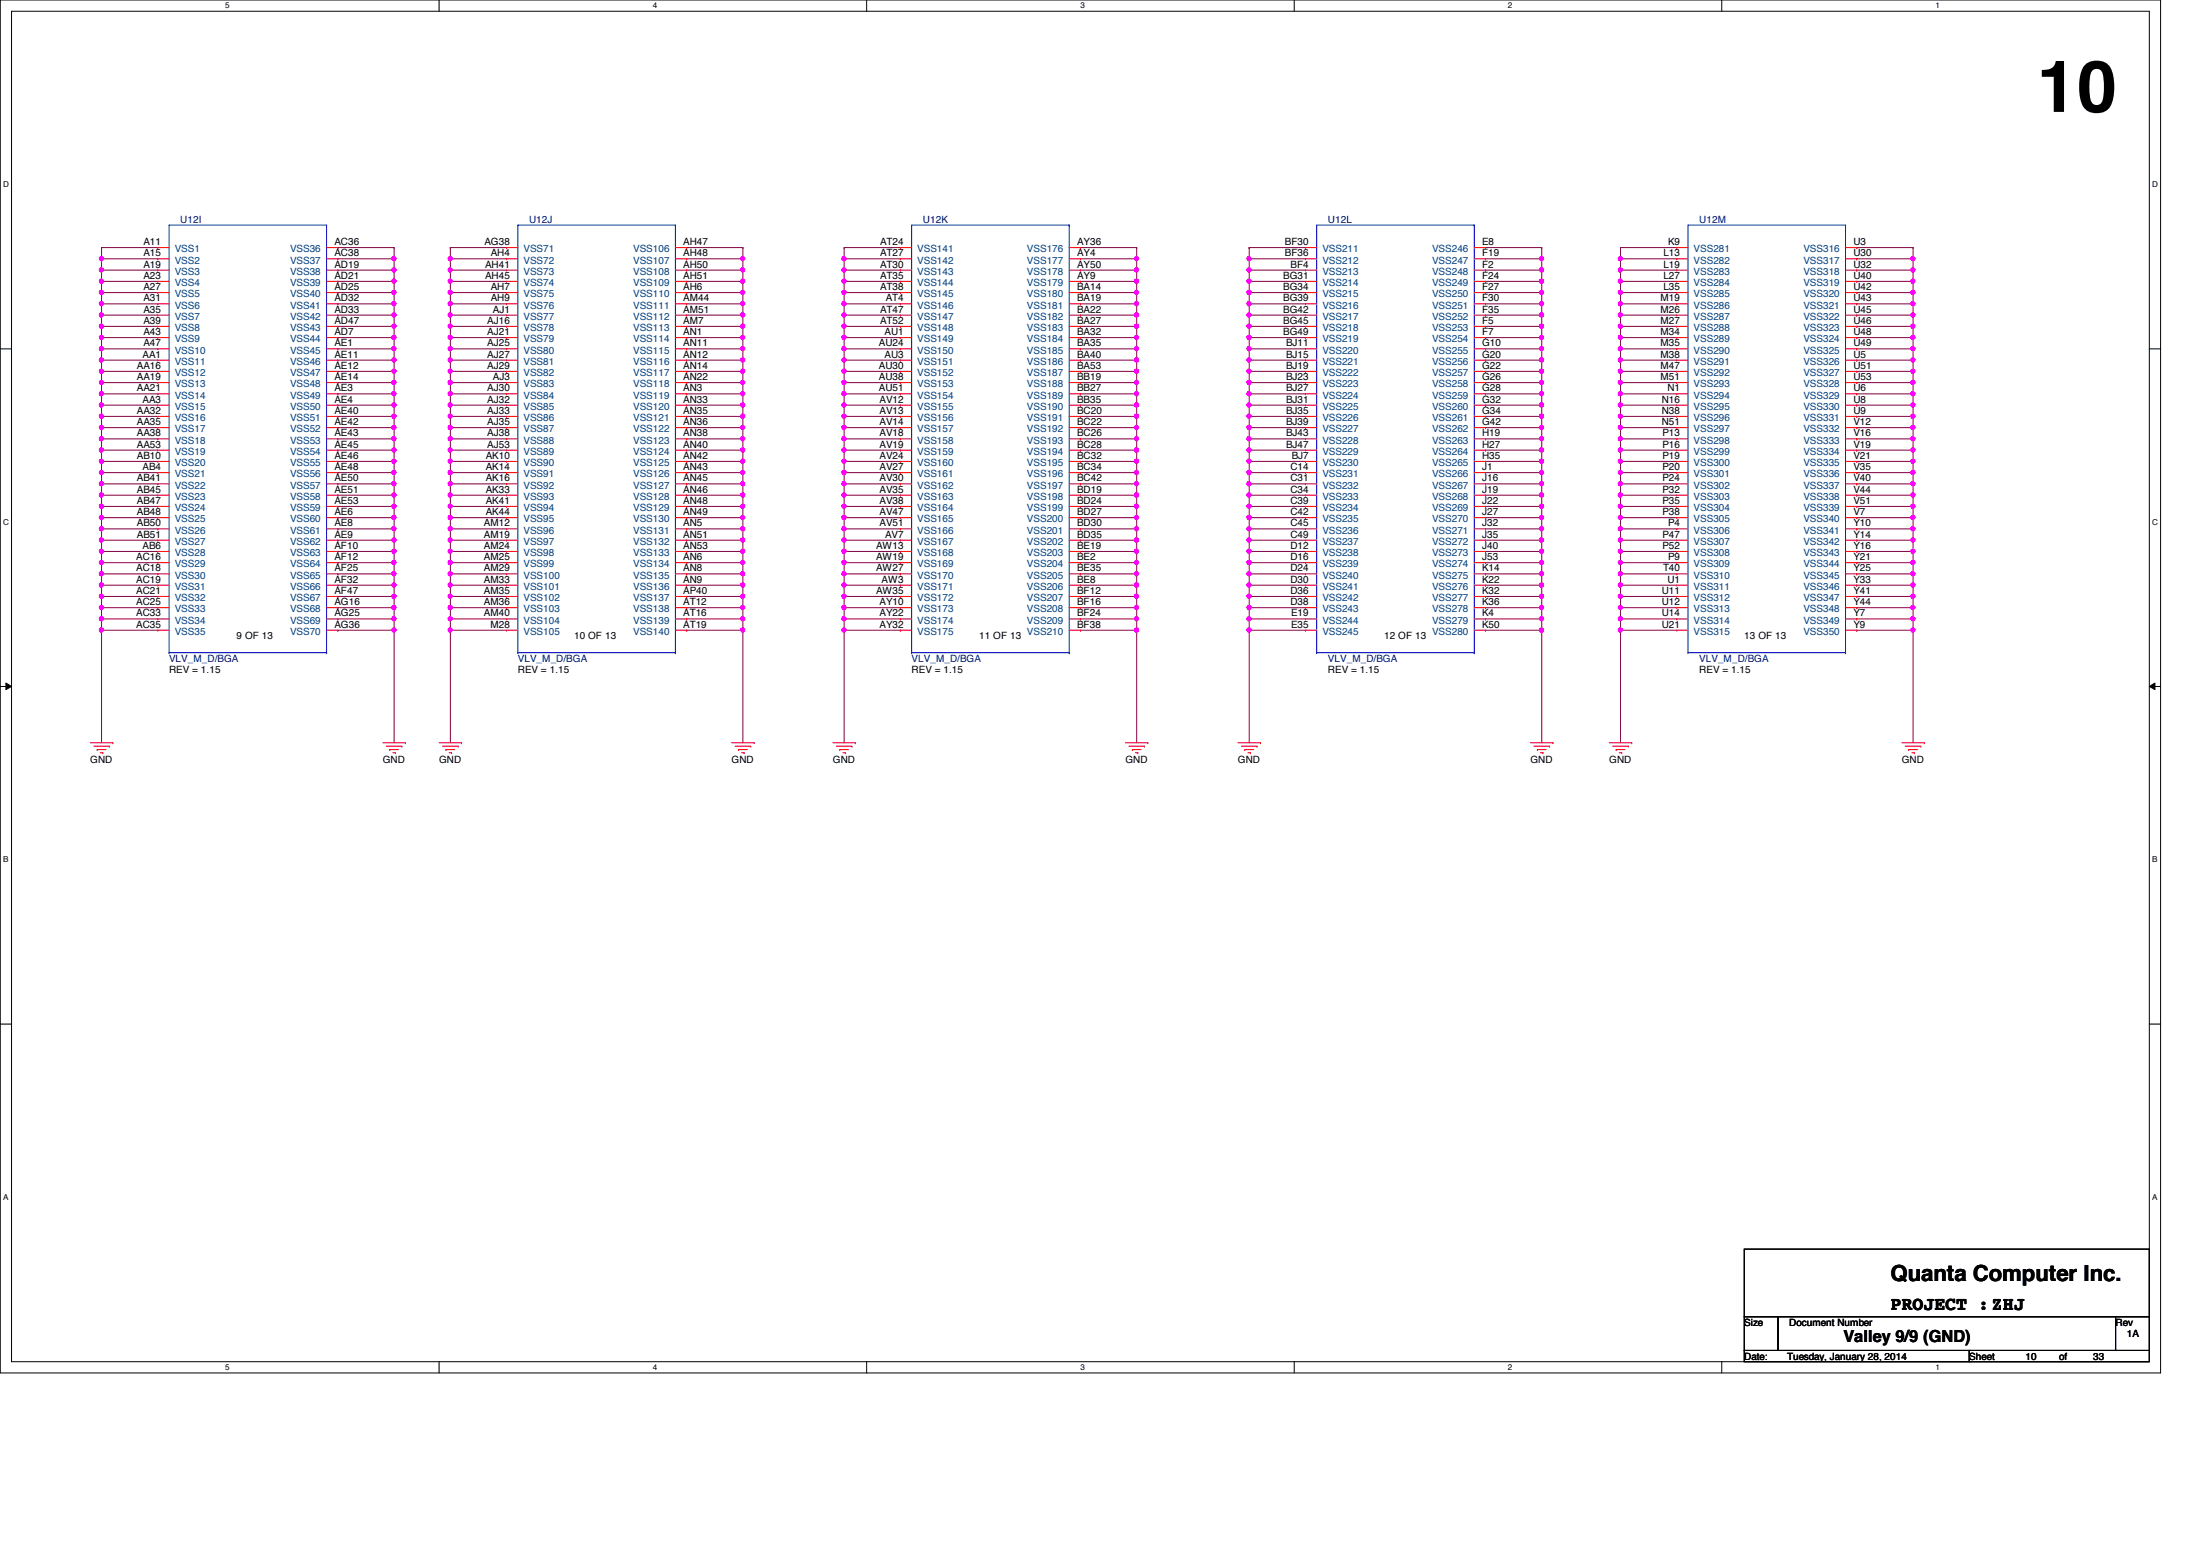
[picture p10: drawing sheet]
<svg xmlns="http://www.w3.org/2000/svg" width="297mm" height="210mm" viewBox="0 0 297 210" stroke-linecap="round" stroke-linejoin="round" font-family="sans-serif">
<defs><g id="words">
<text font-size="9.7" x="275.9" y="15.2">10</text>
<text font-size="3" x="256.1" y="173.4">Quanta Computer Inc.</text>
<text font-size="2.6" x="256.1" y="177.4">PROJECT :ZHJ</text>
<text font-size="2.2" x="249.7" y="181.7">Valley 9/9 (GND)</text>
<g font-size="1.4">
<text x="19.4" y="33.2">A11</text>
<text x="19.4" y="34.7">A15</text>
<text x="45.3" y="34.7">AC38</text>
<text x="45.3" y="33.2">AC36</text>
<text x="65.6" y="33.2">AG38</text>
<text x="66.5" y="34.7">AH4</text>
<text x="92.5" y="34.7">AH48</text>
<text x="92.5" y="33.2">AH47</text>
<text x="119.2" y="33.2">AT24</text>
<text x="119.2" y="34.7">AT27</text>
<text x="145.9" y="34.7">AY4</text>
<text x="145.9" y="33.2">AY36</text>
<text x="174" y="33.2">BF30</text>
<text x="174" y="34.7">BF36</text>
<text x="200.7" y="34.7">F19</text>
<text x="200.7" y="33.2">E8</text>
<text x="225.3" y="34.7">L13</text>
<text x="225.9" y="33.2">K9</text>
<text x="251" y="33.2">U3</text>
<text x="251" y="34.7">U30</text>
<text x="19.4" y="36.2">A19</text>
<text x="19.4" y="37.8">A23</text>
<text x="19.4" y="39.3">A27</text>
<text x="19.4" y="40.8">A31</text>
<text x="45.3" y="36.2">AD19</text>
<text x="45.3" y="37.8">AD21</text>
<text x="45.3" y="39.3">AD25</text>
<text x="45.3" y="40.8">AD32</text>
<text x="65.7" y="36.2">AH41</text>
<text x="65.7" y="37.8">AH45</text>
<text x="66.5" y="40.8">AH9</text>
<text x="66.5" y="39.3">AH7</text>
<text x="92.5" y="40.8">AM44</text>
<text x="92.5" y="39.3">AH6</text>
<text x="92.5" y="37.8">AH51</text>
<text x="92.5" y="36.2">AH50</text>
<text x="119.2" y="36.2">AT30</text>
<text x="119.2" y="37.8">AT35</text>
<text x="119.2" y="39.3">AT38</text>
<text x="120" y="40.8">AT4</text>
<text x="145.9" y="40.8">BA19</text>
<text x="145.9" y="39.3">BA14</text>
<text x="145.9" y="37.8">AY9</text>
<text x="145.9" y="36.2">AY50</text>
<text x="173.8" y="37.8">BG31</text>
<text x="173.8" y="39.3">BG34</text>
<text x="173.8" y="40.8">BG39</text>
<text x="174.8" y="36.2">BF4</text>
<text x="200.7" y="40.8">F30</text>
<text x="200.7" y="39.3">F27</text>
<text x="200.7" y="37.8">F24</text>
<text x="200.7" y="36.2">F2</text>
<text x="224.9" y="40.8">M19</text>
<text x="225.3" y="36.2">L19</text>
<text x="225.3" y="37.8">L27</text>
<text x="225.3" y="39.3">L35</text>
<text x="251" y="39.3">U42</text>
<text x="251" y="40.8">U43</text>
<text x="251" y="37.8">U40</text>
<text x="251" y="36.2">U32</text>
<text x="19.4" y="42.3">A35</text>
<text x="19.4" y="45.4">A43</text>
<text x="19.4" y="43.9">A39</text>
<text x="19.4" y="46.9">A47</text>
<text x="45.3" y="42.3">AD33</text>
<text x="45.3" y="45.4">AD7</text>
<text x="45.3" y="43.9">AD47</text>
<text x="45.3" y="46.9">AE1</text>
<text x="66" y="46.9">AJ25</text>
<text x="66" y="43.9">AJ16</text>
<text x="66" y="45.4">AJ21</text>
<text x="66.8" y="42.3">AJ1</text>
<text x="92.5" y="46.9">AN11</text>
<text x="92.5" y="43.9">AM7</text>
<text x="92.5" y="45.4">AN1</text>
<text x="92.5" y="42.3">AM51</text>
<text x="119" y="46.9">AU24</text>
<text x="119.2" y="42.3">AT47</text>
<text x="119.2" y="43.9">AT52</text>
<text x="119.8" y="45.4">AU1</text>
<text x="145.9" y="46.9">BA35</text>
<text x="145.9" y="43.9">BA27</text>
<text x="145.9" y="45.4">BA32</text>
<text x="145.9" y="42.3">BA22</text>
<text x="173.8" y="42.3">BG42</text>
<text x="173.8" y="45.4">BG49</text>
<text x="173.8" y="43.9">BG45</text>
<text x="174.2" y="46.9">BJ11</text>
<text x="200.7" y="42.3">F35</text>
<text x="200.7" y="45.4">F7</text>
<text x="200.7" y="43.9">F5</text>
<text x="200.7" y="46.9">G10</text>
<text x="224.9" y="42.3">M26</text>
<text x="224.9" y="45.4">M34</text>
<text x="224.9" y="43.9">M27</text>
<text x="224.9" y="46.9">M35</text>
<text x="251" y="42.3">U45</text>
<text x="251" y="43.9">U46</text>
<text x="251" y="45.4">U48</text>
<text x="251" y="46.9">U49</text>
<text x="18.5" y="50">AA16</text>
<text x="18.5" y="53">AA21</text>
<text x="18.5" y="51.5">AA19</text>
<text x="19.3" y="48.4">AA1</text>
<text x="45.3" y="50">AE12</text>
<text x="45.3" y="48.4">AE11</text>
<text x="45.3" y="53">AE3</text>
<text x="45.3" y="51.5">AE14</text>
<text x="66" y="53">AJ30</text>
<text x="66" y="48.4">AJ27</text>
<text x="66" y="50">AJ29</text>
<text x="66.8" y="51.5">AJ3</text>
<text x="92.5" y="53">AN3</text>
<text x="92.5" y="51.5">AN22</text>
<text x="92.5" y="48.4">AN12</text>
<text x="92.5" y="50">AN14</text>
<text x="119" y="50">AU30</text>
<text x="119" y="51.5">AU38</text>
<text x="119" y="53">AU51</text>
<text x="119.8" y="48.4">AU3</text>
<text x="145.9" y="53">BB27</text>
<text x="145.9" y="51.5">BB19</text>
<text x="145.9" y="48.4">BA40</text>
<text x="145.9" y="50">BA53</text>
<text x="174.2" y="50">BJ19</text>
<text x="174.2" y="48.4">BJ15</text>
<text x="174.2" y="53">BJ27</text>
<text x="174.2" y="51.5">BJ23</text>
<text x="200.7" y="50">G22</text>
<text x="200.7" y="48.4">G20</text>
<text x="200.7" y="51.5">G26</text>
<text x="200.7" y="53">G28</text>
<text x="224.9" y="50">M47</text>
<text x="224.9" y="48.4">M38</text>
<text x="224.9" y="51.5">M51</text>
<text x="225.8" y="53">N1</text>
<text x="251" y="50">U51</text>
<text x="251" y="48.4">U5</text>
<text x="251" y="51.5">U53</text>
<text x="251" y="53">U6</text>
<text x="18.5" y="56">AA32</text>
<text x="18.5" y="57.6">AA35</text>
<text x="18.5" y="59.1">AA38</text>
<text x="19.3" y="54.5">AA3</text>
<text x="45.3" y="54.5">AE4</text>
<text x="45.3" y="56">AE40</text>
<text x="45.3" y="57.6">AE42</text>
<text x="45.3" y="59.1">AE43</text>
<text x="66" y="59.1">AJ38</text>
<text x="66" y="56">AJ33</text>
<text x="66" y="57.6">AJ35</text>
<text x="66" y="54.5">AJ32</text>
<text x="92.5" y="59.1">AN38</text>
<text x="92.5" y="56">AN35</text>
<text x="92.5" y="57.6">AN36</text>
<text x="92.5" y="54.5">AN33</text>
<text x="119.1" y="54.5">AV12</text>
<text x="119.1" y="57.6">AV14</text>
<text x="119.1" y="56">AV13</text>
<text x="119.1" y="59.1">AV18</text>
<text x="145.9" y="59.1">BC26</text>
<text x="145.9" y="56">BC20</text>
<text x="145.9" y="57.6">BC22</text>
<text x="145.9" y="54.5">BB35</text>
<text x="174.2" y="59.1">BJ43</text>
<text x="174.2" y="57.6">BJ39</text>
<text x="174.2" y="56">BJ35</text>
<text x="174.2" y="54.5">BJ31</text>
<text x="200.7" y="54.5">G32</text>
<text x="200.7" y="57.6">G42</text>
<text x="200.7" y="56">G34</text>
<text x="200.7" y="59.1">H19</text>
<text x="225.1" y="54.5">N16</text>
<text x="225.1" y="57.6">N51</text>
<text x="225.1" y="56">N38</text>
<text x="225.2" y="59.1">P13</text>
<text x="251" y="54.5">U8</text>
<text x="251" y="57.6">V12</text>
<text x="251" y="56">U9</text>
<text x="251" y="59.1">V16</text>
<text x="18.5" y="60.6">AA53</text>
<text x="18.5" y="62.1">AB10</text>
<text x="18.5" y="65.2">AB41</text>
<text x="19.3" y="63.7">AB4</text>
<text x="45.3" y="60.6">AE45</text>
<text x="45.3" y="62.1">AE46</text>
<text x="45.3" y="63.7">AE48</text>
<text x="45.3" y="65.2">AE50</text>
<text x="65.8" y="65.2">AK16</text>
<text x="65.8" y="63.7">AK14</text>
<text x="65.8" y="62.1">AK10</text>
<text x="66" y="60.6">AJ53</text>
<text x="92.5" y="65.2">AN45</text>
<text x="92.5" y="63.7">AN43</text>
<text x="92.5" y="62.1">AN42</text>
<text x="92.5" y="60.6">AN40</text>
<text x="119.1" y="60.6">AV19</text>
<text x="119.1" y="62.1">AV24</text>
<text x="119.1" y="63.7">AV27</text>
<text x="119.1" y="65.2">AV30</text>
<text x="145.9" y="65.2">BC42</text>
<text x="145.9" y="63.7">BC34</text>
<text x="145.9" y="62.1">BC32</text>
<text x="145.9" y="60.6">BC28</text>
<text x="174.2" y="60.6">BJ47</text>
<text x="174.8" y="63.7">C14</text>
<text x="174.8" y="65.2">C31</text>
<text x="175" y="62.1">BJ7</text>
<text x="200.7" y="60.6">H27</text>
<text x="200.7" y="62.1">H35</text>
<text x="200.7" y="63.7">J1</text>
<text x="200.7" y="65.2">J16</text>
<text x="225.2" y="60.6">P16</text>
<text x="225.2" y="62.1">P19</text>
<text x="225.2" y="63.7">P20</text>
<text x="225.2" y="65.2">P24</text>
<text x="251" y="60.6">V19</text>
<text x="251" y="62.1">V21</text>
<text x="251" y="63.7">V35</text>
<text x="251" y="65.2">V40</text>
<text x="18.5" y="66.7">AB45</text>
<text x="18.5" y="68.2">AB47</text>
<text x="18.5" y="69.8">AB48</text>
<text x="18.5" y="71.3">AB50</text>
<text x="45.3" y="66.7">AE51</text>
<text x="45.3" y="68.2">AE53</text>
<text x="45.3" y="69.8">AE6</text>
<text x="45.3" y="71.3">AE8</text>
<text x="65.5" y="71.3">AM12</text>
<text x="65.8" y="68.2">AK41</text>
<text x="65.8" y="69.8">AK44</text>
<text x="65.8" y="66.7">AK33</text>
<text x="92.5" y="71.3">AN5</text>
<text x="92.5" y="68.2">AN48</text>
<text x="92.5" y="69.8">AN49</text>
<text x="92.5" y="66.7">AN46</text>
<text x="119.1" y="66.7">AV35</text>
<text x="119.1" y="69.8">AV47</text>
<text x="119.1" y="68.2">AV38</text>
<text x="119.1" y="71.3">AV51</text>
<text x="145.9" y="71.3">BD30</text>
<text x="145.9" y="68.2">BD24</text>
<text x="145.9" y="69.8">BD27</text>
<text x="145.9" y="66.7">BD19</text>
<text x="174.8" y="66.7">C34</text>
<text x="174.8" y="69.8">C42</text>
<text x="174.8" y="68.2">C39</text>
<text x="174.8" y="71.3">C45</text>
<text x="200.7" y="66.7">J19</text>
<text x="200.7" y="69.8">J27</text>
<text x="200.7" y="68.2">J22</text>
<text x="200.7" y="71.3">J32</text>
<text x="225.2" y="66.7">P32</text>
<text x="225.2" y="69.8">P38</text>
<text x="225.2" y="68.2">P35</text>
<text x="225.9" y="71.3">P4</text>
<text x="251" y="66.7">V44</text>
<text x="251" y="69.8">V7</text>
<text x="251" y="68.2">V51</text>
<text x="251" y="71.3">Y10</text>
<text x="18.5" y="75.9">AC16</text>
<text x="18.5" y="77.4">AC18</text>
<text x="18.5" y="72.8">AB51</text>
<text x="19.3" y="74.3">AB6</text>
<text x="45.3" y="72.8">AE9</text>
<text x="45.3" y="74.3">AF10</text>
<text x="45.3" y="75.9">AF12</text>
<text x="45.3" y="77.4">AF25</text>
<text x="65.5" y="77.4">AM29</text>
<text x="65.5" y="75.9">AM25</text>
<text x="65.5" y="74.3">AM24</text>
<text x="65.5" y="72.8">AM19</text>
<text x="92.5" y="77.4">AN8</text>
<text x="92.5" y="75.9">AN6</text>
<text x="92.5" y="74.3">AN53</text>
<text x="92.5" y="72.8">AN51</text>
<text x="118.7" y="77.4">AW27</text>
<text x="118.7" y="74.3">AW13</text>
<text x="118.7" y="75.9">AW19</text>
<text x="119.9" y="72.8">AV7</text>
<text x="145.9" y="77.4">BE35</text>
<text x="145.9" y="75.9">BE2</text>
<text x="145.9" y="74.3">BE19</text>
<text x="145.9" y="72.8">BD35</text>
<text x="174.8" y="72.8">C49</text>
<text x="174.8" y="74.3">D12</text>
<text x="174.8" y="75.9">D16</text>
<text x="174.8" y="77.4">D24</text>
<text x="200.7" y="72.8">J35</text>
<text x="200.7" y="74.3">J40</text>
<text x="200.7" y="75.9">J53</text>
<text x="200.7" y="77.4">K14</text>
<text x="225.2" y="72.8">P47</text>
<text x="225.2" y="74.3">P52</text>
<text x="225.3" y="77.4">T40</text>
<text x="225.9" y="75.9">P9</text>
<text x="251" y="72.8">Y14</text>
<text x="251" y="74.3">Y16</text>
<text x="251" y="75.9">Y21</text>
<text x="251" y="77.4">Y25</text>
<text x="18.5" y="78.9">AC19</text>
<text x="18.5" y="80.4">AC21</text>
<text x="18.5" y="82">AC25</text>
<text x="18.5" y="83.5">AC33</text>
<text x="45.3" y="78.9">AF32</text>
<text x="45.3" y="80.4">AF47</text>
<text x="45.3" y="82">AG16</text>
<text x="45.3" y="83.5">AG25</text>
<text x="65.5" y="83.5">AM40</text>
<text x="65.5" y="82">AM36</text>
<text x="65.5" y="80.4">AM35</text>
<text x="65.5" y="78.9">AM33</text>
<text x="92.5" y="83.5">AT16</text>
<text x="92.5" y="82">AT12</text>
<text x="92.5" y="80.4">AP40</text>
<text x="92.5" y="78.9">AN9</text>
<text x="118.7" y="80.4">AW35</text>
<text x="119.1" y="82">AY10</text>
<text x="119.1" y="83.5">AY22</text>
<text x="119.4" y="78.9">AW3</text>
<text x="145.9" y="83.5">BF24</text>
<text x="145.9" y="82">BF16</text>
<text x="145.9" y="80.4">BF12</text>
<text x="145.9" y="78.9">BE8</text>
<text x="174.8" y="78.9">D30</text>
<text x="174.8" y="80.4">D36</text>
<text x="174.8" y="82">D38</text>
<text x="174.9" y="83.5">E19</text>
<text x="200.7" y="78.9">K22</text>
<text x="200.7" y="80.4">K32</text>
<text x="200.7" y="82">K36</text>
<text x="200.7" y="83.5">K4</text>
<text x="225.1" y="80.4">U11</text>
<text x="225.1" y="82">U12</text>
<text x="225.1" y="83.5">U14</text>
<text x="225.8" y="78.9">U1</text>
<text x="251" y="78.9">Y33</text>
<text x="251" y="80.4">Y41</text>
<text x="251" y="82">Y44</text>
<text x="251" y="83.5">Y7</text>
<text x="18.5" y="85">AC35</text>
<text x="32" y="86.6">9 OF 13</text>
<text x="45.3" y="85">AG36</text>
<text x="66.4" y="85">M28</text>
<text x="77.8" y="86.6">10 OF 13</text>
<text x="92.5" y="85">AT19</text>
<text x="119.1" y="85">AY32</text>
<text x="132.6" y="86.6">11 OF 13</text>
<text x="145.9" y="85">BF38</text>
<text x="174.9" y="85">E35</text>
<text x="187.5" y="86.6">12 OF 13</text>
<text x="200.7" y="85">K50</text>
<text x="225.1" y="85">U21</text>
<text x="236.3" y="86.6">13 OF 13</text>
<text x="251" y="85">Y9</text>
<text x="22.9" y="91.1">REV = 1.15</text>
<text x="70.1" y="91.1">REV = 1.15</text>
<text x="123.5" y="91.1">REV = 1.15</text>
<text x="179.9" y="91.1">REV = 1.15</text>
<text x="230.2" y="91.1">REV = 1.15</text>
<text x="12.2" y="103.3">GND</text>
<text x="51.9" y="103.3">GND</text>
<text x="59.5" y="103.3">GND</text>
<text x="99.1" y="103.3">GND</text>
<text x="112.8" y="103.3">GND</text>
<text x="152.4" y="103.3">GND</text>
<text x="167.7" y="103.3">GND</text>
<text x="207.3" y="103.3">GND</text>
<text x="218" y="103.3">GND</text>
<text x="257.6" y="103.3">GND</text>
<text x="236.3" y="179.5">Size</text>
<text x="242.4" y="179.5">Document Number</text>
<text x="286.6" y="179.5">Rev</text>
<text x="236.3" y="184.1">Date:</text>
<text x="242.1" y="184.1">Tuesday, January 28, 2014</text>
<text x="266.7" y="184.1">Sheet</text>
<text x="274.4" y="184.1">10</text>
<text x="278.9" y="184.1">of</text>
<text x="283.5" y="184.1">33</text>
<text x="288.1" y="181.1">1A</text>
</g>
<g font-size="1.4" fill="#004080">
<text x="23.7" y="34.2">VSS1</text>
<text x="23.7" y="35.7">VSS2</text>
<text x="39.3" y="35.7">VSS37</text>
<text x="39.3" y="34.2">VSS36</text>
<text x="70.9" y="35.7">VSS72</text>
<text x="70.9" y="34.2">VSS71</text>
<text x="85.8" y="35.7">VSS107</text>
<text x="85.8" y="34.2">VSS106</text>
<text x="124.2" y="34.2">VSS141</text>
<text x="124.2" y="35.7">VSS142</text>
<text x="139.1" y="35.7">VSS177</text>
<text x="139.1" y="34.2">VSS176</text>
<text x="179.1" y="34.2">VSS211</text>
<text x="179.1" y="35.7">VSS212</text>
<text x="194" y="35.7">VSS247</text>
<text x="194" y="34.2">VSS246</text>
<text x="229.4" y="35.7">VSS282</text>
<text x="229.4" y="34.2">VSS281</text>
<text x="244.3" y="34.2">VSS316</text>
<text x="244.3" y="35.7">VSS317</text>
<text x="23.7" y="37.2">VSS3</text>
<text x="23.7" y="38.7">VSS4</text>
<text x="23.7" y="40.3">VSS5</text>
<text x="23.7" y="41.8">VSS6</text>
<text x="39.3" y="37.2">VSS38</text>
<text x="39.3" y="38.7">VSS39</text>
<text x="39.3" y="40.3">VSS40</text>
<text x="39.3" y="41.8">VSS41</text>
<text x="70.9" y="37.2">VSS73</text>
<text x="70.9" y="41.8">VSS76</text>
<text x="70.9" y="40.3">VSS75</text>
<text x="70.9" y="38.7">VSS74</text>
<text x="85.8" y="41.8">VSS111</text>
<text x="85.8" y="40.3">VSS110</text>
<text x="85.8" y="38.7">VSS109</text>
<text x="85.8" y="37.2">VSS108</text>
<text x="124.2" y="37.2">VSS143</text>
<text x="124.2" y="38.7">VSS144</text>
<text x="124.2" y="40.3">VSS145</text>
<text x="124.2" y="41.8">VSS146</text>
<text x="139.1" y="41.8">VSS181</text>
<text x="139.1" y="40.3">VSS180</text>
<text x="139.1" y="38.7">VSS179</text>
<text x="139.1" y="37.2">VSS178</text>
<text x="179.1" y="37.2">VSS213</text>
<text x="179.1" y="38.7">VSS214</text>
<text x="179.1" y="40.3">VSS215</text>
<text x="179.1" y="41.8">VSS216</text>
<text x="194" y="41.8">VSS251</text>
<text x="194" y="40.3">VSS250</text>
<text x="194" y="38.7">VSS249</text>
<text x="194" y="37.2">VSS248</text>
<text x="229.4" y="37.2">VSS283</text>
<text x="229.4" y="38.7">VSS284</text>
<text x="229.4" y="40.3">VSS285</text>
<text x="229.4" y="41.8">VSS286</text>
<text x="244.3" y="40.3">VSS320</text>
<text x="244.3" y="41.8">VSS321</text>
<text x="244.3" y="38.7">VSS319</text>
<text x="244.3" y="37.2">VSS318</text>
<text x="23.7" y="43.3">VSS7</text>
<text x="23.7" y="46.4">VSS9</text>
<text x="23.7" y="44.8">VSS8</text>
<text x="23.7" y="47.9">VSS10</text>
<text x="39.3" y="43.3">VSS42</text>
<text x="39.3" y="46.4">VSS44</text>
<text x="39.3" y="44.8">VSS43</text>
<text x="39.3" y="47.9">VSS45</text>
<text x="70.9" y="47.9">VSS80</text>
<text x="70.9" y="44.8">VSS78</text>
<text x="70.9" y="46.4">VSS79</text>
<text x="70.9" y="43.3">VSS77</text>
<text x="85.8" y="47.9">VSS115</text>
<text x="85.8" y="44.8">VSS113</text>
<text x="85.8" y="46.4">VSS114</text>
<text x="85.8" y="43.3">VSS112</text>
<text x="124.2" y="43.3">VSS147</text>
<text x="124.2" y="46.4">VSS149</text>
<text x="124.2" y="44.8">VSS148</text>
<text x="124.2" y="47.9">VSS150</text>
<text x="139.1" y="47.9">VSS185</text>
<text x="139.1" y="44.8">VSS183</text>
<text x="139.1" y="46.4">VSS184</text>
<text x="139.1" y="43.3">VSS182</text>
<text x="179.1" y="43.3">VSS217</text>
<text x="179.1" y="46.4">VSS219</text>
<text x="179.1" y="44.8">VSS218</text>
<text x="179.1" y="47.9">VSS220</text>
<text x="194" y="43.3">VSS252</text>
<text x="194" y="46.4">VSS254</text>
<text x="194" y="44.8">VSS253</text>
<text x="194" y="47.9">VSS255</text>
<text x="229.4" y="43.3">VSS287</text>
<text x="229.4" y="46.4">VSS289</text>
<text x="229.4" y="44.8">VSS288</text>
<text x="229.4" y="47.9">VSS290</text>
<text x="244.3" y="43.3">VSS322</text>
<text x="244.3" y="44.8">VSS323</text>
<text x="244.3" y="46.4">VSS324</text>
<text x="244.3" y="47.9">VSS325</text>
<text x="23.7" y="50.9">VSS12</text>
<text x="23.7" y="49.4">VSS11</text>
<text x="23.7" y="54">VSS14</text>
<text x="23.7" y="52.5">VSS13</text>
<text x="39.3" y="50.9">VSS47</text>
<text x="39.3" y="49.4">VSS46</text>
<text x="39.3" y="54">VSS49</text>
<text x="39.3" y="52.5">VSS48</text>
<text x="70.9" y="54">VSS84</text>
<text x="70.9" y="52.5">VSS83</text>
<text x="70.9" y="49.4">VSS81</text>
<text x="70.9" y="50.9">VSS82</text>
<text x="85.8" y="54">VSS119</text>
<text x="85.8" y="52.5">VSS118</text>
<text x="85.8" y="49.4">VSS116</text>
<text x="85.8" y="50.9">VSS117</text>
<text x="124.2" y="50.9">VSS152</text>
<text x="124.2" y="49.4">VSS151</text>
<text x="124.2" y="52.5">VSS153</text>
<text x="124.2" y="54">VSS154</text>
<text x="139.1" y="54">VSS189</text>
<text x="139.1" y="52.5">VSS188</text>
<text x="139.1" y="49.4">VSS186</text>
<text x="139.1" y="50.9">VSS187</text>
<text x="179.1" y="50.9">VSS222</text>
<text x="179.1" y="49.4">VSS221</text>
<text x="179.1" y="54">VSS224</text>
<text x="179.1" y="52.5">VSS223</text>
<text x="194" y="50.9">VSS257</text>
<text x="194" y="49.4">VSS256</text>
<text x="194" y="52.5">VSS258</text>
<text x="194" y="54">VSS259</text>
<text x="229.4" y="50.9">VSS292</text>
<text x="229.4" y="49.4">VSS291</text>
<text x="229.4" y="52.5">VSS293</text>
<text x="229.4" y="54">VSS294</text>
<text x="244.3" y="50.9">VSS327</text>
<text x="244.3" y="49.4">VSS326</text>
<text x="244.3" y="52.5">VSS328</text>
<text x="244.3" y="54">VSS329</text>
<text x="23.7" y="55.5">VSS15</text>
<text x="23.7" y="57">VSS16</text>
<text x="23.7" y="58.5">VSS17</text>
<text x="39.3" y="55.5">VSS50</text>
<text x="39.3" y="57">VSS51</text>
<text x="39.3" y="58.5">VSS52</text>
<text x="70.9" y="57">VSS86</text>
<text x="70.9" y="58.5">VSS87</text>
<text x="70.9" y="55.5">VSS85</text>
<text x="85.8" y="57">VSS121</text>
<text x="85.8" y="58.5">VSS122</text>
<text x="85.8" y="55.5">VSS120</text>
<text x="124.2" y="55.5">VSS155</text>
<text x="124.2" y="58.5">VSS157</text>
<text x="124.2" y="57">VSS156</text>
<text x="139.1" y="57">VSS191</text>
<text x="139.1" y="58.5">VSS192</text>
<text x="139.1" y="55.5">VSS190</text>
<text x="179.1" y="58.5">VSS227</text>
<text x="179.1" y="57">VSS226</text>
<text x="179.1" y="55.5">VSS225</text>
<text x="194" y="55.5">VSS260</text>
<text x="194" y="58.5">VSS262</text>
<text x="194" y="57">VSS261</text>
<text x="229.4" y="55.5">VSS295</text>
<text x="229.4" y="58.5">VSS297</text>
<text x="229.4" y="57">VSS296</text>
<text x="244.3" y="55.5">VSS330</text>
<text x="244.3" y="58.5">VSS332</text>
<text x="244.3" y="57">VSS331</text>
<text x="23.7" y="61.6">VSS19</text>
<text x="23.7" y="60.1">VSS18</text>
<text x="23.7" y="63.1">VSS20</text>
<text x="23.7" y="64.6">VSS21</text>
<text x="39.3" y="60.1">VSS53</text>
<text x="39.3" y="61.6">VSS54</text>
<text x="39.3" y="63.1">VSS55</text>
<text x="39.3" y="64.6">VSS56</text>
<text x="70.9" y="64.6">VSS91</text>
<text x="70.9" y="63.1">VSS90</text>
<text x="70.9" y="60.1">VSS88</text>
<text x="70.9" y="61.6">VSS89</text>
<text x="85.8" y="64.6">VSS126</text>
<text x="85.8" y="63.1">VSS125</text>
<text x="85.8" y="60.1">VSS123</text>
<text x="85.8" y="61.6">VSS124</text>
<text x="124.2" y="61.6">VSS159</text>
<text x="124.2" y="60.1">VSS158</text>
<text x="124.2" y="63.1">VSS160</text>
<text x="124.2" y="64.6">VSS161</text>
<text x="139.1" y="64.6">VSS196</text>
<text x="139.1" y="63.1">VSS195</text>
<text x="139.1" y="60.1">VSS193</text>
<text x="139.1" y="61.6">VSS194</text>
<text x="179.1" y="61.6">VSS229</text>
<text x="179.1" y="64.6">VSS231</text>
<text x="179.1" y="63.1">VSS230</text>
<text x="179.1" y="60.1">VSS228</text>
<text x="194" y="61.6">VSS264</text>
<text x="194" y="60.1">VSS263</text>
<text x="194" y="63.1">VSS265</text>
<text x="194" y="64.6">VSS266</text>
<text x="229.4" y="61.6">VSS299</text>
<text x="229.4" y="60.1">VSS298</text>
<text x="229.4" y="63.1">VSS300</text>
<text x="229.4" y="64.6">VSS301</text>
<text x="244.3" y="61.6">VSS334</text>
<text x="244.3" y="60.1">VSS333</text>
<text x="244.3" y="63.1">VSS335</text>
<text x="244.3" y="64.6">VSS336</text>
<text x="23.7" y="66.2">VSS22</text>
<text x="23.7" y="67.7">VSS23</text>
<text x="23.7" y="69.2">VSS24</text>
<text x="23.7" y="70.7">VSS25</text>
<text x="39.3" y="66.2">VSS57</text>
<text x="39.3" y="67.7">VSS58</text>
<text x="39.3" y="69.2">VSS59</text>
<text x="39.3" y="70.7">VSS60</text>
<text x="70.9" y="69.2">VSS94</text>
<text x="70.9" y="70.7">VSS95</text>
<text x="70.9" y="67.7">VSS93</text>
<text x="70.9" y="66.2">VSS92</text>
<text x="85.8" y="69.2">VSS129</text>
<text x="85.8" y="70.7">VSS130</text>
<text x="85.8" y="67.7">VSS128</text>
<text x="85.8" y="66.2">VSS127</text>
<text x="124.2" y="66.2">VSS162</text>
<text x="124.2" y="67.7">VSS163</text>
<text x="124.2" y="70.7">VSS165</text>
<text x="124.2" y="69.2">VSS164</text>
<text x="139.1" y="69.2">VSS199</text>
<text x="139.1" y="70.7">VSS200</text>
<text x="139.1" y="67.7">VSS198</text>
<text x="139.1" y="66.2">VSS197</text>
<text x="179.1" y="66.2">VSS232</text>
<text x="179.1" y="67.7">VSS233</text>
<text x="179.1" y="70.7">VSS235</text>
<text x="179.1" y="69.2">VSS234</text>
<text x="194" y="66.2">VSS267</text>
<text x="194" y="67.7">VSS268</text>
<text x="194" y="70.7">VSS270</text>
<text x="194" y="69.2">VSS269</text>
<text x="229.4" y="66.2">VSS302</text>
<text x="229.4" y="67.7">VSS303</text>
<text x="229.4" y="70.7">VSS305</text>
<text x="229.4" y="69.2">VSS304</text>
<text x="244.3" y="66.2">VSS337</text>
<text x="244.3" y="67.7">VSS338</text>
<text x="244.3" y="70.7">VSS340</text>
<text x="244.3" y="69.2">VSS339</text>
<text x="23.7" y="73.8">VSS27</text>
<text x="23.7" y="72.3">VSS26</text>
<text x="23.7" y="75.3">VSS28</text>
<text x="23.7" y="76.8">VSS29</text>
<text x="39.3" y="73.8">VSS62</text>
<text x="39.3" y="72.3">VSS61</text>
<text x="39.3" y="75.3">VSS63</text>
<text x="39.3" y="76.8">VSS64</text>
<text x="70.9" y="76.8">VSS99</text>
<text x="70.9" y="75.3">VSS98</text>
<text x="70.9" y="73.8">VSS97</text>
<text x="70.9" y="72.3">VSS96</text>
<text x="85.8" y="76.8">VSS134</text>
<text x="85.8" y="75.3">VSS133</text>
<text x="85.8" y="73.8">VSS132</text>
<text x="85.8" y="72.3">VSS131</text>
<text x="124.2" y="72.3">VSS166</text>
<text x="124.2" y="73.8">VSS167</text>
<text x="124.2" y="75.3">VSS168</text>
<text x="124.2" y="76.8">VSS169</text>
<text x="139.1" y="76.8">VSS204</text>
<text x="139.1" y="75.3">VSS203</text>
<text x="139.1" y="73.8">VSS202</text>
<text x="139.1" y="72.3">VSS201</text>
<text x="179.1" y="72.3">VSS236</text>
<text x="179.1" y="73.8">VSS237</text>
<text x="179.1" y="75.3">VSS238</text>
<text x="179.1" y="76.8">VSS239</text>
<text x="194" y="72.3">VSS271</text>
<text x="194" y="73.8">VSS272</text>
<text x="194" y="75.3">VSS273</text>
<text x="194" y="76.8">VSS274</text>
<text x="229.4" y="72.3">VSS306</text>
<text x="229.4" y="73.8">VSS307</text>
<text x="229.4" y="75.3">VSS308</text>
<text x="229.4" y="76.8">VSS309</text>
<text x="244.3" y="72.3">VSS341</text>
<text x="244.3" y="73.8">VSS342</text>
<text x="244.3" y="75.3">VSS343</text>
<text x="244.3" y="76.8">VSS344</text>
<text x="23.7" y="78.4">VSS30</text>
<text x="23.7" y="79.9">VSS31</text>
<text x="23.7" y="81.4">VSS32</text>
<text x="23.7" y="82.9">VSS33</text>
<text x="39.3" y="78.4">VSS65</text>
<text x="39.3" y="79.9">VSS66</text>
<text x="39.3" y="81.4">VSS67</text>
<text x="39.3" y="82.9">VSS68</text>
<text x="70.9" y="82.9">VSS103</text>
<text x="70.9" y="81.4">VSS102</text>
<text x="70.9" y="79.9">VSS101</text>
<text x="70.9" y="78.4">VSS100</text>
<text x="85.8" y="82.9">VSS138</text>
<text x="85.8" y="81.4">VSS137</text>
<text x="85.8" y="79.9">VSS136</text>
<text x="85.8" y="78.4">VSS135</text>
<text x="124.2" y="78.4">VSS170</text>
<text x="124.2" y="81.4">VSS172</text>
<text x="124.2" y="82.9">VSS173</text>
<text x="124.2" y="79.9">VSS171</text>
<text x="139.1" y="82.9">VSS208</text>
<text x="139.1" y="81.4">VSS207</text>
<text x="139.1" y="79.9">VSS206</text>
<text x="139.1" y="78.4">VSS205</text>
<text x="179.1" y="78.4">VSS240</text>
<text x="179.1" y="79.9">VSS241</text>
<text x="179.1" y="81.4">VSS242</text>
<text x="179.1" y="82.9">VSS243</text>
<text x="194" y="78.4">VSS275</text>
<text x="194" y="79.9">VSS276</text>
<text x="194" y="81.4">VSS277</text>
<text x="194" y="82.9">VSS278</text>
<text x="229.4" y="78.4">VSS310</text>
<text x="229.4" y="79.9">VSS311</text>
<text x="229.4" y="81.4">VSS312</text>
<text x="229.4" y="82.9">VSS313</text>
<text x="244.3" y="78.4">VSS345</text>
<text x="244.3" y="79.9">VSS346</text>
<text x="244.3" y="81.4">VSS347</text>
<text x="244.3" y="82.9">VSS348</text>
<text x="23.7" y="84.5">VSS34</text>
<text x="23.7" y="86">VSS35</text>
<text x="39.3" y="84.5">VSS69</text>
<text x="39.3" y="86">VSS70</text>
<text x="70.9" y="84.5">VSS104</text>
<text x="70.9" y="86">VSS105</text>
<text x="85.8" y="84.5">VSS139</text>
<text x="85.8" y="86">VSS140</text>
<text x="124.2" y="86">VSS175</text>
<text x="124.2" y="84.5">VSS174</text>
<text x="139.1" y="84.5">VSS209</text>
<text x="139.1" y="86">VSS210</text>
<text x="179.1" y="86">VSS245</text>
<text x="179.1" y="84.5">VSS244</text>
<text x="194" y="86">VSS280</text>
<text x="194" y="84.5">VSS279</text>
<text x="229.4" y="86">VSS315</text>
<text x="229.4" y="84.5">VSS314</text>
<text x="244.3" y="86">VSS350</text>
<text x="244.3" y="84.5">VSS349</text>
</g>
<g font-size="1.4" fill="#000080">
<text x="24.4" y="30.2">U12I</text>
<text x="71.7" y="30.2">U12J</text>
<text x="125" y="30.2">U12K</text>
<text x="179.9" y="30.2">U12L</text>
<text x="230.2" y="30.2">U12M</text>
<text x="22.9" y="89.6">VLV_M_D/BGA</text>
<text x="70.1" y="89.6">VLV_M_D/BGA</text>
<text x="123.5" y="89.6">VLV_M_D/BGA</text>
<text x="179.9" y="89.6">VLV_M_D/BGA</text>
<text x="230.2" y="89.6">VLV_M_D/BGA</text>
</g>
<g font-size="1.1">
<text x="30.5" y="1.1">5</text>
<text x="88.4" y="1.1">4</text>
<text x="146.3" y="1.1">3</text>
<text x="204.3" y="1.1">2</text>
<text x="262.2" y="1.1">1</text>
<text x=".4" y="25.4">D</text>
<text x="291.5" y="25.4">D</text>
<text x=".4" y="71.1">C</text>
<text x="291.5" y="71.1">C</text>
<text x=".4" y="116.8">B</text>
<text x="291.5" y="116.8">B</text>
<text x=".4" y="162.5">A</text>
<text x="291.5" y="162.5">A</text>
<text x="30.5" y="185.5">5</text>
<text x="88.4" y="185.5">4</text>
<text x="146.3" y="185.5">3</text>
<text x="204.3" y="185.5">2</text>
<text x="262.2" y="185.5">1</text>
</g>
</g></defs>
<path d="M0 0h292.6v185.9h-292.6zM1.6 1.5h289.5v182.9h-289.5z" fill="none" stroke="#000" stroke-width=".14"/>
<g fill="#fff">
<path d="M30.5 .2h.6v1.2h-.6z"/>
<path d="M30.5 184.6h.6v1.2h-.6z"/>
</g>
<path d="M59.5 0v1.5M59.5 184.4v1.5" fill="none" stroke="#000" stroke-width=".14"/>
<g fill="#fff">
<path d="M88.4 .2h.6v1.2h-.6z"/>
<path d="M88.4 184.6h.6v1.2h-.6z"/>
</g>
<path d="M117.4 0v1.5M117.4 184.4v1.5" fill="none" stroke="#000" stroke-width=".14"/>
<g fill="#fff">
<path d="M146.3 .2h.6v1.2h-.6z"/>
<path d="M146.3 184.6h.6v1.2h-.6z"/>
</g>
<path d="M175.3 0v1.5M175.3 184.4v1.5" fill="none" stroke="#000" stroke-width=".14"/>
<g fill="#fff">
<path d="M204.3 .2h.5v1.2h-.5z"/>
<path d="M204.3 184.6h.5v1.2h-.5z"/>
</g>
<path d="M233.2 0v1.5M233.2 184.4v1.5" fill="none" stroke="#000" stroke-width=".14"/>
<g fill="#fff">
<path d="M262.2 .2h.6v1.2h-.6z"/>
<path d="M262.2 184.6h.6v1.2h-.6z"/>
<path d="M.4 24.4h.8v1.2h-.8z"/>
<path d="M291.5 24.4h.8v1.2h-.8z"/>
<path d="M.4 70.1h.8v1.2h-.8z"/>
<path d="M291.5 70.1h.8v1.2h-.8z"/>
</g>
<path d="M0 47.2h1.6M291.1 47.2h1.5" fill="none" stroke="#000" stroke-width=".14"/>
<g fill="#fff">
<path d="M.4 115.8h.7v1.2h-.7z"/>
<path d="M291.5 115.8h.7v1.2h-.7z"/>
</g>
<path d="M0 93h1.6M.8 92.5l.8 .5-.8 .4zM291.1 93l.8-.5v.9zM291.1 93h1.5" fill="none" stroke="#000" stroke-width=".14"/>
<path d="M.8 92.5l.8 .5-.8 .4zM291.1 93l.8-.5v.9z" fill="#000"/>
<g fill="#fff">
<path d="M.4 161.5h.7v1.2h-.7z"/>
<path d="M291.5 161.5h.7v1.2h-.7z"/>
</g>
<path d="M0 138.7h1.6M291.1 138.7h1.5" fill="none" stroke="#000" stroke-width=".14"/>
<path d="M13.8 48.8h.1M13.8 50.3h.1M13.8 48.8h7.6M13.8 50.3h7.6" fill="none" stroke="#800040" stroke-width=".14"/>
<circle cx="13.7" cy="50.3" r=".29" fill="#f0f"/>
<circle cx="13.7" cy="50.3" r=".29" fill="none" stroke="#f0f" stroke-width=".14"/>
<path d="M13.8 51.8h.1M13.8 51.8h7.6" fill="none" stroke="#800040" stroke-width=".14"/>
<circle cx="13.7" cy="51.8" r=".29" fill="#f0f"/>
<circle cx="13.7" cy="51.8" r=".29" fill="none" stroke="#f0f" stroke-width=".14"/>
<path d="M13.8 53.3h.1M13.8 53.3h7.6" fill="none" stroke="#800040" stroke-width=".14"/>
<circle cx="13.7" cy="53.3" r=".29" fill="#f0f"/>
<circle cx="13.7" cy="53.3" r=".29" fill="none" stroke="#f0f" stroke-width=".14"/>
<path d="M13.8 54.9h.1M13.8 54.9h7.6" fill="none" stroke="#800040" stroke-width=".14"/>
<circle cx="13.7" cy="54.8" r=".29" fill="#f0f"/>
<circle cx="13.7" cy="54.8" r=".29" fill="none" stroke="#f0f" stroke-width=".14"/>
<path d="M13.8 56.4h.1M13.8 56.4h7.6" fill="none" stroke="#800040" stroke-width=".14"/>
<circle cx="13.7" cy="56.4" r=".29" fill="#f0f"/>
<circle cx="13.7" cy="56.4" r=".29" fill="none" stroke="#f0f" stroke-width=".14"/>
<path d="M13.8 57.9h.1M13.8 57.9h7.6" fill="none" stroke="#800040" stroke-width=".14"/>
<circle cx="13.7" cy="57.9" r=".29" fill="#f0f"/>
<circle cx="13.7" cy="57.9" r=".29" fill="none" stroke="#f0f" stroke-width=".14"/>
<path d="M13.8 59.4h.1M13.8 59.4h7.6" fill="none" stroke="#800040" stroke-width=".14"/>
<circle cx="13.7" cy="59.4" r=".29" fill="#f0f"/>
<circle cx="13.7" cy="59.4" r=".29" fill="none" stroke="#f0f" stroke-width=".14"/>
<path d="M13.8 61h.1M13.8 61h7.6" fill="none" stroke="#800040" stroke-width=".14"/>
<circle cx="13.7" cy="60.9" r=".29" fill="#f0f"/>
<circle cx="13.7" cy="60.9" r=".29" fill="none" stroke="#f0f" stroke-width=".14"/>
<path d="M13.8 62.5h.1M13.8 62.5h7.6" fill="none" stroke="#800040" stroke-width=".14"/>
<circle cx="13.7" cy="62.5" r=".29" fill="#f0f"/>
<circle cx="13.7" cy="62.5" r=".29" fill="none" stroke="#f0f" stroke-width=".14"/>
<g fill="none" stroke="#800040" stroke-width=".14">
<path d="M13.8 48.8h.1M13.8 50.3h.1M13.8 51.8h.1M13.8 53.3h.1M13.8 54.9h.1M13.8 56.4h.1M13.8 57.9h.1M13.8 59.4h.1M13.8 48.8v15.2M13.8 61h.1M13.8 62.5h.1M13.8 65.5h.1"/>
<path d="M13.8 65.5h7.6"/>
</g>
<circle cx="13.7" cy="65.5" r=".29" fill="#f0f"/>
<circle cx="13.7" cy="65.5" r=".29" fill="none" stroke="#f0f" stroke-width=".14"/>
<path d="M13.8 67.1h.1M13.8 67.1h7.6" fill="none" stroke="#800040" stroke-width=".14"/>
<circle cx="13.7" cy="67" r=".29" fill="#f0f"/>
<circle cx="13.7" cy="67" r=".29" fill="none" stroke="#f0f" stroke-width=".14"/>
<path d="M13.8 68.6h.1M13.8 68.6h7.6" fill="none" stroke="#800040" stroke-width=".14"/>
<circle cx="13.7" cy="68.6" r=".29" fill="#f0f"/>
<circle cx="13.7" cy="68.6" r=".29" fill="none" stroke="#f0f" stroke-width=".14"/>
<path d="M13.8 70.1h.1M13.8 71.6h.1M13.8 73.2h.1M13.8 70.1h7.6M13.8 71.6h7.6M13.8 73.2h7.6" fill="none" stroke="#800040" stroke-width=".14"/>
<circle cx="13.7" cy="73.1" r=".29" fill="#f0f"/>
<circle cx="13.7" cy="73.1" r=".29" fill="none" stroke="#f0f" stroke-width=".14"/>
<path d="M13.8 74.7h.1M13.8 74.7h7.6" fill="none" stroke="#800040" stroke-width=".14"/>
<circle cx="13.7" cy="74.6" r=".29" fill="#f0f"/>
<circle cx="13.7" cy="74.6" r=".29" fill="none" stroke="#f0f" stroke-width=".14"/>
<path d="M13.8 76.2h.1M13.8 76.2h7.6" fill="none" stroke="#800040" stroke-width=".14"/>
<circle cx="13.7" cy="76.2" r=".29" fill="#f0f"/>
<circle cx="13.7" cy="76.2" r=".29" fill="none" stroke="#f0f" stroke-width=".14"/>
<path d="M13.8 77.7h.1M13.8 77.7h7.6" fill="none" stroke="#800040" stroke-width=".14"/>
<circle cx="13.7" cy="77.7" r=".29" fill="#f0f"/>
<circle cx="13.7" cy="77.7" r=".29" fill="none" stroke="#f0f" stroke-width=".14"/>
<path d="M13.8 79.2h.1M13.8 79.2h7.6" fill="none" stroke="#800040" stroke-width=".14"/>
<circle cx="13.7" cy="79.2" r=".29" fill="#f0f"/>
<circle cx="13.7" cy="79.2" r=".29" fill="none" stroke="#f0f" stroke-width=".14"/>
<path d="M13.8 80.8h.1M13.8 80.8h7.6" fill="none" stroke="#800040" stroke-width=".14"/>
<circle cx="13.7" cy="80.7" r=".29" fill="#f0f"/>
<circle cx="13.7" cy="80.7" r=".29" fill="none" stroke="#f0f" stroke-width=".14"/>
<path d="M13.8 82.3h.1M13.8 82.3h7.6" fill="none" stroke="#800040" stroke-width=".14"/>
<circle cx="13.7" cy="82.3" r=".29" fill="#f0f"/>
<circle cx="13.7" cy="82.3" r=".29" fill="none" stroke="#f0f" stroke-width=".14"/>
<path d="M13.8 64h.1M13.8 64h7.6" fill="none" stroke="#800040" stroke-width=".14"/>
<circle cx="13.7" cy="64" r=".29" fill="#f0f"/>
<circle cx="13.7" cy="64" r=".29" fill="none" stroke="#f0f" stroke-width=".14"/>
<path d="M13.8 64h.1M13.8 65.5h.1M13.8 67.1h.1M13.8 68.6h.1M13.8 70.1h.1M13.8 64v7.6" fill="none" stroke="#800040" stroke-width=".14"/>
<circle cx="13.7" cy="71.6" r=".29" fill="#f0f"/>
<circle cx="13.7" cy="71.6" r=".29" fill="none" stroke="#f0f" stroke-width=".14"/>
<circle cx="13.7" cy="70.1" r=".29" fill="#f0f"/>
<circle cx="13.7" cy="70.1" r=".29" fill="none" stroke="#f0f" stroke-width=".14"/>
<path d="M13.8 71.6h.1M13.8 73.2h.1M13.8 74.7h.1M13.8 76.2h.1M13.8 77.7h.1M13.8 79.2h.1M13.8 71.6v12.2M13.8 80.8h.1M13.8 82.3h.1" fill="none" stroke="#800040" stroke-width=".14"/>
<circle cx="13.7" cy="83.8" r=".29" fill="#f0f"/>
<circle cx="13.7" cy="83.8" r=".29" fill="none" stroke="#f0f" stroke-width=".14"/>
<path d="M13.8 83.8h.1M13.8 85.3h.1M13.8 83.8v16.8M13.8 83.8h7.6M13.8 85.3h7.6" fill="none" stroke="#800040" stroke-width=".14"/>
<circle cx="13.7" cy="85.3" r=".29" fill="#f0f"/>
<circle cx="13.7" cy="85.3" r=".29" fill="none" stroke="#f0f" stroke-width=".14"/>
<path d="M53.4 82.3h.1M53.4 82.3v1.5" fill="none" stroke="#800040" stroke-width=".14"/>
<circle cx="53.3" cy="83.8" r=".29" fill="#f0f"/>
<circle cx="53.3" cy="83.8" r=".29" fill="none" stroke="#f0f" stroke-width=".14"/>
<circle cx="53.3" cy="82.3" r=".29" fill="#f0f"/>
<circle cx="53.3" cy="82.3" r=".29" fill="none" stroke="#f0f" stroke-width=".14"/>
<g fill="none" stroke="#800040" stroke-width=".14">
<path d="M45.8 51.8h7.6M45.8 53.3h7.6M45.8 54.9h7.6M45.8 56.4h7.6M45.8 57.9h7.6M45.8 59.4h7.6M45.8 51.8h.1M45.8 53.3h.1M45.8 54.9h.1M45.8 56.4h.1M45.8 57.9h.1M45.8 59.4h.1"/>
<path d="M45.8 61h7.6M45.8 62.5h7.6M45.8 61h.1M45.8 62.5h.1"/>
</g>
<circle cx="53.3" cy="62.5" r=".29" fill="#f0f"/>
<circle cx="53.3" cy="62.5" r=".29" fill="none" stroke="#f0f" stroke-width=".14"/>
<path d="M53.4 51.8h.1M53.4 51.8v1.5M45.8 64h7.6M45.8 65.5h7.6M45.8 67.1h7.6M45.8 64h.1M45.8 65.5h.1M45.8 67.1h.1" fill="none" stroke="#800040" stroke-width=".14"/>
<circle cx="53.3" cy="53.3" r=".29" fill="#f0f"/>
<circle cx="53.3" cy="53.3" r=".29" fill="none" stroke="#f0f" stroke-width=".14"/>
<circle cx="53.3" cy="51.8" r=".29" fill="#f0f"/>
<circle cx="53.3" cy="51.8" r=".29" fill="none" stroke="#f0f" stroke-width=".14"/>
<path d="M53.4 53.3h.1M53.4 54.9h.1M53.4 53.3v3.1" fill="none" stroke="#800040" stroke-width=".14"/>
<circle cx="53.3" cy="56.4" r=".29" fill="#f0f"/>
<circle cx="53.3" cy="56.4" r=".29" fill="none" stroke="#f0f" stroke-width=".14"/>
<circle cx="53.3" cy="54.8" r=".29" fill="#f0f"/>
<circle cx="53.3" cy="54.8" r=".29" fill="none" stroke="#f0f" stroke-width=".14"/>
<path d="M53.4 56.4h.1M53.4 56.4v1.5" fill="none" stroke="#800040" stroke-width=".14"/>
<circle cx="53.3" cy="57.9" r=".29" fill="#f0f"/>
<circle cx="53.3" cy="57.9" r=".29" fill="none" stroke="#f0f" stroke-width=".14"/>
<path d="M53.4 57.9h.1M53.4 59.4h.1M53.4 57.9v3.1" fill="none" stroke="#800040" stroke-width=".14"/>
<circle cx="53.3" cy="60.9" r=".29" fill="#f0f"/>
<circle cx="53.3" cy="60.9" r=".29" fill="none" stroke="#f0f" stroke-width=".14"/>
<circle cx="53.3" cy="59.4" r=".29" fill="#f0f"/>
<circle cx="53.3" cy="59.4" r=".29" fill="none" stroke="#f0f" stroke-width=".14"/>
<path d="M53.4 61h.1M53.4 62.5h.1M53.4 61v3" fill="none" stroke="#800040" stroke-width=".14"/>
<circle cx="53.3" cy="64" r=".29" fill="#f0f"/>
<circle cx="53.3" cy="64" r=".29" fill="none" stroke="#f0f" stroke-width=".14"/>
<path d="M53.4 64h.1M53.4 64v1.5" fill="none" stroke="#800040" stroke-width=".14"/>
<circle cx="53.3" cy="65.5" r=".29" fill="#f0f"/>
<circle cx="53.3" cy="65.5" r=".29" fill="none" stroke="#f0f" stroke-width=".14"/>
<path d="M53.4 65.5h.1M53.4 67.1h.1M53.4 65.5v3.1" fill="none" stroke="#800040" stroke-width=".14"/>
<circle cx="53.3" cy="67" r=".29" fill="#f0f"/>
<circle cx="53.3" cy="67" r=".29" fill="none" stroke="#f0f" stroke-width=".14"/>
<path d="M45.8 70.1h7.6M45.8 71.6h7.6M45.8 73.2h7.6M45.8 74.7h7.6M45.8 70.1h.1M45.8 71.6h.1M45.8 73.2h.1M45.8 74.7h.1" fill="none" stroke="#800040" stroke-width=".14"/>
<circle cx="53.3" cy="74.6" r=".29" fill="#f0f"/>
<circle cx="53.3" cy="74.6" r=".29" fill="none" stroke="#f0f" stroke-width=".14"/>
<path d="M45.8 76.2h7.6M45.8 77.7h7.6M45.8 76.2h.1M45.8 77.7h.1" fill="none" stroke="#800040" stroke-width=".14"/>
<circle cx="53.3" cy="77.7" r=".29" fill="#f0f"/>
<circle cx="53.3" cy="77.7" r=".29" fill="none" stroke="#f0f" stroke-width=".14"/>
<path d="M45.8 79.2h7.6M45.8 68.6h7.6M45.8 79.2h.1M45.8 68.6h.1M53.4 68.6h.1M53.4 68.6v1.5M45.8 80.8h7.6M45.8 82.3h7.6M45.8 80.8h.1M45.8 82.3h.1" fill="none" stroke="#800040" stroke-width=".14"/>
<circle cx="53.3" cy="68.6" r=".29" fill="#f0f"/>
<circle cx="53.3" cy="68.6" r=".29" fill="none" stroke="#f0f" stroke-width=".14"/>
<path d="M53.4 70.1h.1M53.4 70.1v1.5" fill="none" stroke="#800040" stroke-width=".14"/>
<circle cx="53.3" cy="71.6" r=".29" fill="#f0f"/>
<circle cx="53.3" cy="71.6" r=".29" fill="none" stroke="#f0f" stroke-width=".14"/>
<circle cx="53.3" cy="70.1" r=".29" fill="#f0f"/>
<circle cx="53.3" cy="70.1" r=".29" fill="none" stroke="#f0f" stroke-width=".14"/>
<path d="M53.4 71.6h.1M53.4 73.2h.1M53.4 71.6v3.1" fill="none" stroke="#800040" stroke-width=".14"/>
<circle cx="53.3" cy="73.1" r=".29" fill="#f0f"/>
<circle cx="53.3" cy="73.1" r=".29" fill="none" stroke="#f0f" stroke-width=".14"/>
<path d="M53.4 74.7h.1M53.4 76.2h.1M53.4 74.7v3" fill="none" stroke="#800040" stroke-width=".14"/>
<circle cx="53.3" cy="76.2" r=".29" fill="#f0f"/>
<circle cx="53.3" cy="76.2" r=".29" fill="none" stroke="#f0f" stroke-width=".14"/>
<path d="M53.4 77.7h.1M53.4 77.7v1.5" fill="none" stroke="#800040" stroke-width=".14"/>
<circle cx="53.3" cy="79.2" r=".29" fill="#f0f"/>
<circle cx="53.3" cy="79.2" r=".29" fill="none" stroke="#f0f" stroke-width=".14"/>
<path d="M53.4 79.2h.1M53.4 79.2v1.6" fill="none" stroke="#800040" stroke-width=".14"/>
<circle cx="53.3" cy="80.7" r=".29" fill="#f0f"/>
<circle cx="53.3" cy="80.7" r=".29" fill="none" stroke="#f0f" stroke-width=".14"/>
<path d="M45.8 83.8h7.6M45.8 85.3h7.6M45.8 83.8h.1M45.8 85.3h.1M53.4 80.8h.1M53.4 83.8h.1M53.4 85.3h.1M53.4 80.8v1.5M53.4 83.8v16.8" fill="none" stroke="#800040" stroke-width=".14"/>
<circle cx="53.3" cy="85.3" r=".29" fill="#f0f"/>
<circle cx="53.3" cy="85.3" r=".29" fill="none" stroke="#f0f" stroke-width=".14"/>
<path d="M61 35.1h.1M61 35.1v1.5M61 35.1h7.6" fill="none" stroke="#800040" stroke-width=".14"/>
<circle cx="61" cy="36.5" r=".29" fill="#f0f"/>
<circle cx="61" cy="36.5" r=".29" fill="none" stroke="#f0f" stroke-width=".14"/>
<circle cx="61" cy="35" r=".29" fill="#f0f"/>
<circle cx="61" cy="35" r=".29" fill="none" stroke="#f0f" stroke-width=".14"/>
<path d="M61 36.6h.1M61 38.1h.1M61 36.6v1.5M61 36.6h7.6M61 38.1h7.6" fill="none" stroke="#800040" stroke-width=".14"/>
<circle cx="61" cy="38.1" r=".29" fill="#f0f"/>
<circle cx="61" cy="38.1" r=".29" fill="none" stroke="#f0f" stroke-width=".14"/>
<path d="M61 38.1h.1M61 39.6h.1M61 38.1v1.5M61 39.6h7.6" fill="none" stroke="#800040" stroke-width=".14"/>
<circle cx="61" cy="39.6" r=".29" fill="#f0f"/>
<circle cx="61" cy="39.6" r=".29" fill="none" stroke="#f0f" stroke-width=".14"/>
<path d="M61 39.6h.1M61 39.6v1.5" fill="none" stroke="#800040" stroke-width=".14"/>
<circle cx="61" cy="41.1" r=".29" fill="#f0f"/>
<circle cx="61" cy="41.1" r=".29" fill="none" stroke="#f0f" stroke-width=".14"/>
<path d="M61 41.1h.1M61 42.7h.1M61 41.1v1.6M61 41.1h7.6M61 42.7h7.6" fill="none" stroke="#800040" stroke-width=".14"/>
<circle cx="61" cy="42.6" r=".29" fill="#f0f"/>
<circle cx="61" cy="42.6" r=".29" fill="none" stroke="#f0f" stroke-width=".14"/>
<path d="M61 42.7h.1M61 42.7v1.5" fill="none" stroke="#800040" stroke-width=".14"/>
<circle cx="61" cy="44.2" r=".29" fill="#f0f"/>
<circle cx="61" cy="44.2" r=".29" fill="none" stroke="#f0f" stroke-width=".14"/>
<path d="M61 44.2h.1M61 45.7h.1M61 44.2v3M61 44.2h7.6M61 45.7h7.6" fill="none" stroke="#800040" stroke-width=".14"/>
<circle cx="61" cy="45.7" r=".29" fill="#f0f"/>
<circle cx="61" cy="45.7" r=".29" fill="none" stroke="#f0f" stroke-width=".14"/>
<path d="M61 47.2h.1M61 47.2v1.6M61 47.2h7.6" fill="none" stroke="#800040" stroke-width=".14"/>
<circle cx="61" cy="48.7" r=".29" fill="#f0f"/>
<circle cx="61" cy="48.7" r=".29" fill="none" stroke="#f0f" stroke-width=".14"/>
<circle cx="61" cy="47.2" r=".29" fill="#f0f"/>
<circle cx="61" cy="47.2" r=".29" fill="none" stroke="#f0f" stroke-width=".14"/>
<path d="M61 48.8h.1M61 50.3h.1M61 48.8v1.5M61 48.8h7.6M61 50.3h7.6" fill="none" stroke="#800040" stroke-width=".14"/>
<circle cx="61" cy="50.3" r=".29" fill="#f0f"/>
<circle cx="61" cy="50.3" r=".29" fill="none" stroke="#f0f" stroke-width=".14"/>
<path d="M61 50.3h.1M61 51.8h.1M61 50.3v1.5M61 51.8h7.6" fill="none" stroke="#800040" stroke-width=".14"/>
<circle cx="61" cy="51.8" r=".29" fill="#f0f"/>
<circle cx="61" cy="51.8" r=".29" fill="none" stroke="#f0f" stroke-width=".14"/>
<path d="M61 51.8h.1M61 51.8v1.5" fill="none" stroke="#800040" stroke-width=".14"/>
<circle cx="61" cy="53.3" r=".29" fill="#f0f"/>
<circle cx="61" cy="53.3" r=".29" fill="none" stroke="#f0f" stroke-width=".14"/>
<path d="M61 54.9h.1M61 56.4h.1M61 54.9h7.6M61 56.4h7.6" fill="none" stroke="#800040" stroke-width=".14"/>
<circle cx="61" cy="56.4" r=".29" fill="#f0f"/>
<circle cx="61" cy="56.4" r=".29" fill="none" stroke="#f0f" stroke-width=".14"/>
<path d="M61 57.9h.1M61 59.4h.1M61 57.9h7.6M61 59.4h7.6M61 61h.1M61 62.5h.1M61 64h.1M61 65.5h.1M61 61h7.6M61 62.5h7.6M61 64h7.6M61 65.5h7.6" fill="none" stroke="#800040" stroke-width=".14"/>
<circle cx="61" cy="65.5" r=".29" fill="#f0f"/>
<circle cx="61" cy="65.5" r=".29" fill="none" stroke="#f0f" stroke-width=".14"/>
<path d="M61 67.1h.1M61 68.6h.1M61 67.1h7.6M61 68.6h7.6" fill="none" stroke="#800040" stroke-width=".14"/>
<circle cx="61" cy="68.6" r=".29" fill="#f0f"/>
<circle cx="61" cy="68.6" r=".29" fill="none" stroke="#f0f" stroke-width=".14"/>
<path d="M61 53.3h.1M61 54.9h.1M61 53.3v3.1M61 53.3h7.6M61 70.1h.1M61 71.6h.1M61 70.1h7.6M61 71.6h7.6" fill="none" stroke="#800040" stroke-width=".14"/>
<circle cx="61" cy="54.8" r=".29" fill="#f0f"/>
<circle cx="61" cy="54.8" r=".29" fill="none" stroke="#f0f" stroke-width=".14"/>
<path d="M61 56.4h.1M61 56.4v1.5" fill="none" stroke="#800040" stroke-width=".14"/>
<circle cx="61" cy="57.9" r=".29" fill="#f0f"/>
<circle cx="61" cy="57.9" r=".29" fill="none" stroke="#f0f" stroke-width=".14"/>
<path d="M61 57.9h.1M61 59.4h.1M61 57.9v3.1" fill="none" stroke="#800040" stroke-width=".14"/>
<circle cx="61" cy="60.9" r=".29" fill="#f0f"/>
<circle cx="61" cy="60.9" r=".29" fill="none" stroke="#f0f" stroke-width=".14"/>
<circle cx="61" cy="59.4" r=".29" fill="#f0f"/>
<circle cx="61" cy="59.4" r=".29" fill="none" stroke="#f0f" stroke-width=".14"/>
<path d="M61 61h.1M61 62.5h.1M61 61v3" fill="none" stroke="#800040" stroke-width=".14"/>
<circle cx="61" cy="64" r=".29" fill="#f0f"/>
<circle cx="61" cy="64" r=".29" fill="none" stroke="#f0f" stroke-width=".14"/>
<circle cx="61" cy="62.5" r=".29" fill="#f0f"/>
<circle cx="61" cy="62.5" r=".29" fill="none" stroke="#f0f" stroke-width=".14"/>
<path d="M61 64h.1M61 65.5h.1M61 64v3.1" fill="none" stroke="#800040" stroke-width=".14"/>
<circle cx="61" cy="67" r=".29" fill="#f0f"/>
<circle cx="61" cy="67" r=".29" fill="none" stroke="#f0f" stroke-width=".14"/>
<path d="M61 67.1h.1M61 68.6h.1M61 70.1h.1M61 67.1v4.5" fill="none" stroke="#800040" stroke-width=".14"/>
<circle cx="61" cy="71.6" r=".29" fill="#f0f"/>
<circle cx="61" cy="71.6" r=".29" fill="none" stroke="#f0f" stroke-width=".14"/>
<circle cx="61" cy="70.1" r=".29" fill="#f0f"/>
<circle cx="61" cy="70.1" r=".29" fill="none" stroke="#f0f" stroke-width=".14"/>
<g fill="none" stroke="#800040" stroke-width=".14">
<path d="M61 71.6h.1M61 74.7h.1M61 76.2h.1M61 77.7h.1M61 79.2h.1M61 73.2h.1M61 71.6v3.1M61 74.7h7.6M61 76.2h7.6M61 77.7h7.6M61 79.2h7.6M61 73.2h7.6"/>
<path d="M61 80.8h.1M61 82.3h.1M61 83.8h.1M61 85.3h.1M61 80.8h7.6M61 82.3h7.6M61 83.8h7.6M61 85.3h7.6"/>
</g>
<circle cx="61" cy="73.1" r=".29" fill="#f0f"/>
<circle cx="61" cy="73.1" r=".29" fill="none" stroke="#f0f" stroke-width=".14"/>
<path d="M61 74.7h.1M61 74.7v1.5" fill="none" stroke="#800040" stroke-width=".14"/>
<circle cx="61" cy="76.2" r=".29" fill="#f0f"/>
<circle cx="61" cy="76.2" r=".29" fill="none" stroke="#f0f" stroke-width=".14"/>
<circle cx="61" cy="74.6" r=".29" fill="#f0f"/>
<circle cx="61" cy="74.6" r=".29" fill="none" stroke="#f0f" stroke-width=".14"/>
<path d="M61 76.2h.1M61 77.7h.1M61 76.2v3" fill="none" stroke="#800040" stroke-width=".14"/>
<circle cx="61" cy="79.2" r=".29" fill="#f0f"/>
<circle cx="61" cy="79.2" r=".29" fill="none" stroke="#f0f" stroke-width=".14"/>
<circle cx="61" cy="77.7" r=".29" fill="#f0f"/>
<circle cx="61" cy="77.7" r=".29" fill="none" stroke="#f0f" stroke-width=".14"/>
<path d="M61 79.2h.1M61 79.2v1.6" fill="none" stroke="#800040" stroke-width=".14"/>
<circle cx="61" cy="80.7" r=".29" fill="#f0f"/>
<circle cx="61" cy="80.7" r=".29" fill="none" stroke="#f0f" stroke-width=".14"/>
<path d="M61 80.8h.1M61 82.3h.1M61 80.8v3" fill="none" stroke="#800040" stroke-width=".14"/>
<circle cx="61" cy="83.8" r=".29" fill="#f0f"/>
<circle cx="61" cy="83.8" r=".29" fill="none" stroke="#f0f" stroke-width=".14"/>
<circle cx="61" cy="82.3" r=".29" fill="#f0f"/>
<circle cx="61" cy="82.3" r=".29" fill="none" stroke="#f0f" stroke-width=".14"/>
<path d="M61 83.8h.1M61 85.3h.1M61 83.8v16.8" fill="none" stroke="#800040" stroke-width=".14"/>
<circle cx="61" cy="85.3" r=".29" fill="#f0f"/>
<circle cx="61" cy="85.3" r=".29" fill="none" stroke="#f0f" stroke-width=".14"/>
<path d="M61 33.5h.1M61 33.5v1.6M61 33.5h7.6M114.3 35.1h.1M114.3 35.1h7.7M114.3 35.1v1.5M122 35.1h.1" fill="none" stroke="#800040" stroke-width=".14"/>
<circle cx="114.3" cy="36.5" r=".29" fill="#f0f"/>
<circle cx="114.3" cy="36.5" r=".29" fill="none" stroke="#f0f" stroke-width=".14"/>
<circle cx="114.3" cy="35" r=".29" fill="#f0f"/>
<circle cx="114.3" cy="35" r=".29" fill="none" stroke="#f0f" stroke-width=".14"/>
<path d="M114.3 36.6h.1M114.3 38.1h.1M114.3 36.6h7.7M114.3 36.6v3M114.3 38.1h7.7M122 36.6h.1M122 38.1h.1" fill="none" stroke="#800040" stroke-width=".14"/>
<circle cx="114.3" cy="38.1" r=".29" fill="#f0f"/>
<circle cx="114.3" cy="38.1" r=".29" fill="none" stroke="#f0f" stroke-width=".14"/>
<path d="M114.3 39.6h7.7M122 39.6h.1" fill="none" stroke="#800040" stroke-width=".14"/>
<circle cx="114.3" cy="39.6" r=".29" fill="#f0f"/>
<circle cx="114.3" cy="39.6" r=".29" fill="none" stroke="#f0f" stroke-width=".14"/>
<path d="M114.3 39.6h.1M114.3 39.6v1.5h7.7M122 41.1h.1" fill="none" stroke="#800040" stroke-width=".14"/>
<circle cx="114.3" cy="41.1" r=".29" fill="#f0f"/>
<circle cx="114.3" cy="41.1" r=".29" fill="none" stroke="#f0f" stroke-width=".14"/>
<path d="M114.3 41.1h.1M114.3 42.7h.1M114.3 41.1v3.1M114.3 42.7h7.7M122 42.7h.1" fill="none" stroke="#800040" stroke-width=".14"/>
<circle cx="114.3" cy="42.6" r=".29" fill="#f0f"/>
<circle cx="114.3" cy="42.6" r=".29" fill="none" stroke="#f0f" stroke-width=".14"/>
<path d="M114.3 44.2h7.7M122 44.2h.1" fill="none" stroke="#800040" stroke-width=".14"/>
<circle cx="114.3" cy="44.2" r=".29" fill="#f0f"/>
<circle cx="114.3" cy="44.2" r=".29" fill="none" stroke="#f0f" stroke-width=".14"/>
<path d="M114.3 44.2h.1M114.3 44.2v1.5h7.7M122 45.7h.1" fill="none" stroke="#800040" stroke-width=".14"/>
<circle cx="114.3" cy="45.7" r=".29" fill="#f0f"/>
<circle cx="114.3" cy="45.7" r=".29" fill="none" stroke="#f0f" stroke-width=".14"/>
<path d="M114.3 45.7h.1M114.3 47.2h.1M114.3 45.7v3.1M114.3 47.2h7.7M122 47.2h.1" fill="none" stroke="#800040" stroke-width=".14"/>
<circle cx="114.3" cy="48.7" r=".29" fill="#f0f"/>
<circle cx="114.3" cy="48.7" r=".29" fill="none" stroke="#f0f" stroke-width=".14"/>
<circle cx="114.3" cy="47.2" r=".29" fill="#f0f"/>
<circle cx="114.3" cy="47.2" r=".29" fill="none" stroke="#f0f" stroke-width=".14"/>
<path d="M114.3 48.8h.1M114.3 50.3h.1M114.3 48.8h7.7M114.3 48.8v3M114.3 50.3h7.7M122 48.8h.1M122 50.3h.1" fill="none" stroke="#800040" stroke-width=".14"/>
<circle cx="114.3" cy="50.3" r=".29" fill="#f0f"/>
<circle cx="114.3" cy="50.3" r=".29" fill="none" stroke="#f0f" stroke-width=".14"/>
<path d="M114.3 51.8h7.7M122 51.8h.1" fill="none" stroke="#800040" stroke-width=".14"/>
<circle cx="114.3" cy="51.8" r=".29" fill="#f0f"/>
<circle cx="114.3" cy="51.8" r=".29" fill="none" stroke="#f0f" stroke-width=".14"/>
<path d="M114.3 51.8h.1M114.3 51.8v1.5M114.3 54.9h7.7M122 54.9h.1" fill="none" stroke="#800040" stroke-width=".14"/>
<circle cx="114.3" cy="54.8" r=".29" fill="#f0f"/>
<circle cx="114.3" cy="54.8" r=".29" fill="none" stroke="#f0f" stroke-width=".14"/>
<path d="M114.3 56.4h7.7M114.3 57.9h7.7M114.3 59.4h7.7M122 56.4h.1M122 57.9h.1M122 59.4h.1M114.3 61h7.7M114.3 62.5h7.7M122 61h.1M122 62.5h.1" fill="none" stroke="#800040" stroke-width=".14"/>
<circle cx="114.3" cy="62.5" r=".29" fill="#f0f"/>
<circle cx="114.3" cy="62.5" r=".29" fill="none" stroke="#f0f" stroke-width=".14"/>
<g fill="none" stroke="#800040" stroke-width=".14">
<path d="M114.3 53.3h7.7M122 53.3h.1M114.3 64h7.7M114.3 65.5h7.7M114.3 67.1h7.7M114.3 68.6h7.7M114.3 70.1h7.7M114.3 71.6h7.7M122 64h.1M122 65.5h.1M122 67.1h.1M122 68.6h.1"/>
<path d="M122 70.1h.1M122 71.6h.1"/>
</g>
<circle cx="114.3" cy="53.3" r=".29" fill="#f0f"/>
<circle cx="114.3" cy="53.3" r=".29" fill="none" stroke="#f0f" stroke-width=".14"/>
<path d="M114.3 53.3h.1M114.3 54.9h.1M114.3 53.3v3.1" fill="none" stroke="#800040" stroke-width=".14"/>
<circle cx="114.3" cy="56.4" r=".29" fill="#f0f"/>
<circle cx="114.3" cy="56.4" r=".29" fill="none" stroke="#f0f" stroke-width=".14"/>
<path d="M114.3 56.4h.1M114.3 57.9h.1M114.3 56.4v3" fill="none" stroke="#800040" stroke-width=".14"/>
<circle cx="114.3" cy="57.9" r=".29" fill="#f0f"/>
<circle cx="114.3" cy="57.9" r=".29" fill="none" stroke="#f0f" stroke-width=".14"/>
<path d="M114.3 59.4h.1M114.3 59.4v1.6" fill="none" stroke="#800040" stroke-width=".14"/>
<circle cx="114.3" cy="60.9" r=".29" fill="#f0f"/>
<circle cx="114.3" cy="60.9" r=".29" fill="none" stroke="#f0f" stroke-width=".14"/>
<circle cx="114.3" cy="59.4" r=".29" fill="#f0f"/>
<circle cx="114.3" cy="59.4" r=".29" fill="none" stroke="#f0f" stroke-width=".14"/>
<path d="M114.3 61h.1M114.3 62.5h.1M114.3 64h.1M114.3 61v4.5" fill="none" stroke="#800040" stroke-width=".14"/>
<circle cx="114.3" cy="64" r=".29" fill="#f0f"/>
<circle cx="114.3" cy="64" r=".29" fill="none" stroke="#f0f" stroke-width=".14"/>
<path d="M114.3 65.5h.1M114.3 65.5v1.6" fill="none" stroke="#800040" stroke-width=".14"/>
<circle cx="114.3" cy="67" r=".29" fill="#f0f"/>
<circle cx="114.3" cy="67" r=".29" fill="none" stroke="#f0f" stroke-width=".14"/>
<circle cx="114.3" cy="65.5" r=".29" fill="#f0f"/>
<circle cx="114.3" cy="65.5" r=".29" fill="none" stroke="#f0f" stroke-width=".14"/>
<path d="M114.3 67.1h.1M114.3 67.1v1.5" fill="none" stroke="#800040" stroke-width=".14"/>
<circle cx="114.3" cy="68.6" r=".29" fill="#f0f"/>
<circle cx="114.3" cy="68.6" r=".29" fill="none" stroke="#f0f" stroke-width=".14"/>
<path d="M114.3 68.6h.1M114.3 70.1h.1M114.3 68.6v3" fill="none" stroke="#800040" stroke-width=".14"/>
<circle cx="114.3" cy="71.6" r=".29" fill="#f0f"/>
<circle cx="114.3" cy="71.6" r=".29" fill="none" stroke="#f0f" stroke-width=".14"/>
<circle cx="114.3" cy="70.1" r=".29" fill="#f0f"/>
<circle cx="114.3" cy="70.1" r=".29" fill="none" stroke="#f0f" stroke-width=".14"/>
<g fill="none" stroke="#800040" stroke-width=".14">
<path d="M114.3 71.6h.1M114.3 73.2h.1M114.3 71.6v3.1h7.7M114.3 76.2h7.7M114.3 77.7h7.7M114.3 79.2h7.7M114.3 73.2h7.7M122 74.7h.1M122 76.2h.1M122 77.7h.1M122 79.2h.1M122 73.2h.1"/>
<path d="M114.3 80.8h7.7M114.3 82.3h7.7M114.3 83.8h7.7M114.3 85.3h7.7M122 80.8h.1M122 82.3h.1M122 83.8h.1M122 85.3h.1"/>
</g>
<circle cx="114.3" cy="73.1" r=".29" fill="#f0f"/>
<circle cx="114.3" cy="73.1" r=".29" fill="none" stroke="#f0f" stroke-width=".14"/>
<path d="M114.3 74.7h.1M114.3 74.7v1.5" fill="none" stroke="#800040" stroke-width=".14"/>
<circle cx="114.3" cy="76.2" r=".29" fill="#f0f"/>
<circle cx="114.3" cy="76.2" r=".29" fill="none" stroke="#f0f" stroke-width=".14"/>
<circle cx="114.3" cy="74.6" r=".29" fill="#f0f"/>
<circle cx="114.3" cy="74.6" r=".29" fill="none" stroke="#f0f" stroke-width=".14"/>
<path d="M114.3 76.2h.1M114.3 76.2v1.5" fill="none" stroke="#800040" stroke-width=".14"/>
<circle cx="114.3" cy="77.7" r=".29" fill="#f0f"/>
<circle cx="114.3" cy="77.7" r=".29" fill="none" stroke="#f0f" stroke-width=".14"/>
<path d="M114.3 77.7h.1M114.3 79.2h.1M114.3 77.7v3.1" fill="none" stroke="#800040" stroke-width=".14"/>
<circle cx="114.3" cy="80.7" r=".29" fill="#f0f"/>
<circle cx="114.3" cy="80.7" r=".29" fill="none" stroke="#f0f" stroke-width=".14"/>
<circle cx="114.3" cy="79.2" r=".29" fill="#f0f"/>
<circle cx="114.3" cy="79.2" r=".29" fill="none" stroke="#f0f" stroke-width=".14"/>
<path d="M114.3 80.8h.1M114.3 82.3h.1M114.3 80.8v3" fill="none" stroke="#800040" stroke-width=".14"/>
<circle cx="114.3" cy="83.8" r=".29" fill="#f0f"/>
<circle cx="114.3" cy="83.8" r=".29" fill="none" stroke="#f0f" stroke-width=".14"/>
<circle cx="114.3" cy="82.3" r=".29" fill="#f0f"/>
<circle cx="114.3" cy="82.3" r=".29" fill="none" stroke="#f0f" stroke-width=".14"/>
<path d="M114.3 83.8h.1M114.3 85.3h.1M114.3 83.8v16.8" fill="none" stroke="#800040" stroke-width=".14"/>
<circle cx="114.3" cy="85.3" r=".29" fill="#f0f"/>
<circle cx="114.3" cy="85.3" r=".29" fill="none" stroke="#f0f" stroke-width=".14"/>
<path d="M114.3 33.5h.1M114.3 33.5h7.7M114.3 33.5v1.6M122 33.5h.1M169.2 35.1h.1M169.2 35.1v1.5M169.2 35.1h7.6" fill="none" stroke="#800040" stroke-width=".14"/>
<circle cx="169.2" cy="36.5" r=".29" fill="#f0f"/>
<circle cx="169.2" cy="36.5" r=".29" fill="none" stroke="#f0f" stroke-width=".14"/>
<circle cx="169.2" cy="35" r=".29" fill="#f0f"/>
<circle cx="169.2" cy="35" r=".29" fill="none" stroke="#f0f" stroke-width=".14"/>
<path d="M169.2 36.6h.1M169.2 36.6v1.5M169.2 36.6h7.6" fill="none" stroke="#800040" stroke-width=".14"/>
<circle cx="169.2" cy="38.1" r=".29" fill="#f0f"/>
<circle cx="169.2" cy="38.1" r=".29" fill="none" stroke="#f0f" stroke-width=".14"/>
<path d="M169.2 38.1h.1M169.2 38.1v1.5M169.2 38.1h7.6" fill="none" stroke="#800040" stroke-width=".14"/>
<circle cx="169.2" cy="39.6" r=".29" fill="#f0f"/>
<circle cx="169.2" cy="39.6" r=".29" fill="none" stroke="#f0f" stroke-width=".14"/>
<path d="M169.2 39.6h.1M169.2 39.6v1.5M169.2 39.6h7.6M169.2 41.1h.1M169.2 41.1h7.6" fill="none" stroke="#800040" stroke-width=".14"/>
<circle cx="169.2" cy="41.1" r=".29" fill="#f0f"/>
<circle cx="169.2" cy="41.1" r=".29" fill="none" stroke="#f0f" stroke-width=".14"/>
<path d="M169.2 41.1h.1M169.2 42.7h.1M169.2 41.1v3.1M169.2 42.7h7.6" fill="none" stroke="#800040" stroke-width=".14"/>
<circle cx="169.2" cy="42.6" r=".29" fill="#f0f"/>
<circle cx="169.2" cy="42.6" r=".29" fill="none" stroke="#f0f" stroke-width=".14"/>
<path d="M169.2 44.2h.1M169.2 44.2h7.6" fill="none" stroke="#800040" stroke-width=".14"/>
<circle cx="169.2" cy="44.2" r=".29" fill="#f0f"/>
<circle cx="169.2" cy="44.2" r=".29" fill="none" stroke="#f0f" stroke-width=".14"/>
<path d="M169.2 44.2h.1M169.2 45.7h.1M169.2 44.2v3M169.2 45.7h7.6" fill="none" stroke="#800040" stroke-width=".14"/>
<circle cx="169.2" cy="45.7" r=".29" fill="#f0f"/>
<circle cx="169.2" cy="45.7" r=".29" fill="none" stroke="#f0f" stroke-width=".14"/>
<path d="M169.2 47.2h.1M169.2 47.2v1.6M169.2 47.2h7.6" fill="none" stroke="#800040" stroke-width=".14"/>
<circle cx="169.2" cy="48.7" r=".29" fill="#f0f"/>
<circle cx="169.2" cy="48.7" r=".29" fill="none" stroke="#f0f" stroke-width=".14"/>
<circle cx="169.2" cy="47.2" r=".29" fill="#f0f"/>
<circle cx="169.2" cy="47.2" r=".29" fill="none" stroke="#f0f" stroke-width=".14"/>
<path d="M169.2 48.8h.1M169.2 50.3h.1M169.2 48.8v1.5M169.2 48.8h7.6M169.2 50.3h7.6" fill="none" stroke="#800040" stroke-width=".14"/>
<circle cx="169.2" cy="50.3" r=".29" fill="#f0f"/>
<circle cx="169.2" cy="50.3" r=".29" fill="none" stroke="#f0f" stroke-width=".14"/>
<path d="M169.2 50.3h.1M169.2 50.3v1.5" fill="none" stroke="#800040" stroke-width=".14"/>
<circle cx="169.2" cy="51.8" r=".29" fill="#f0f"/>
<circle cx="169.2" cy="51.8" r=".29" fill="none" stroke="#f0f" stroke-width=".14"/>
<g fill="none" stroke="#800040" stroke-width=".14">
<path d="M169.2 51.8h.1M169.2 54.9h.1M169.2 56.4h.1M169.2 57.9h.1M169.2 59.4h.1M169.2 53.3h.1M169.2 51.8v3.1M169.2 51.8h7.6M169.2 54.9h7.6M169.2 56.4h7.6M169.2 57.9h7.6M169.2 59.4h7.6"/>
<path d="M169.2 53.3h7.6M169.2 61h.1M169.2 62.5h.1M169.2 64h.1M169.2 65.5h.1M169.2 67.1h.1M169.2 68.6h.1M169.2 70.1h.1M169.2 71.6h.1M169.2 61h7.6M169.2 62.5h7.6M169.2 64h7.6"/>
<path d="M169.2 65.5h7.6M169.2 67.1h7.6M169.2 68.6h7.6M169.2 70.1h7.6M169.2 71.6h7.6"/>
</g>
<circle cx="169.2" cy="54.8" r=".29" fill="#f0f"/>
<circle cx="169.2" cy="54.8" r=".29" fill="none" stroke="#f0f" stroke-width=".14"/>
<circle cx="169.2" cy="53.3" r=".29" fill="#f0f"/>
<circle cx="169.2" cy="53.3" r=".29" fill="none" stroke="#f0f" stroke-width=".14"/>
<path d="M169.2 54.9h.1M169.2 56.4h.1M169.2 54.9v3" fill="none" stroke="#800040" stroke-width=".14"/>
<circle cx="169.2" cy="57.9" r=".29" fill="#f0f"/>
<circle cx="169.2" cy="57.9" r=".29" fill="none" stroke="#f0f" stroke-width=".14"/>
<circle cx="169.2" cy="56.4" r=".29" fill="#f0f"/>
<circle cx="169.2" cy="56.4" r=".29" fill="none" stroke="#f0f" stroke-width=".14"/>
<path d="M169.2 57.9h.1M169.2 59.4h.1M169.2 57.9v3.1" fill="none" stroke="#800040" stroke-width=".14"/>
<circle cx="169.2" cy="60.9" r=".29" fill="#f0f"/>
<circle cx="169.2" cy="60.9" r=".29" fill="none" stroke="#f0f" stroke-width=".14"/>
<circle cx="169.2" cy="59.4" r=".29" fill="#f0f"/>
<circle cx="169.2" cy="59.4" r=".29" fill="none" stroke="#f0f" stroke-width=".14"/>
<path d="M169.2 61h.1M169.2 62.5h.1M169.2 61v3" fill="none" stroke="#800040" stroke-width=".14"/>
<circle cx="169.2" cy="62.5" r=".29" fill="#f0f"/>
<circle cx="169.2" cy="62.5" r=".29" fill="none" stroke="#f0f" stroke-width=".14"/>
<path d="M169.2 64h.1M169.2 64v1.5" fill="none" stroke="#800040" stroke-width=".14"/>
<circle cx="169.2" cy="65.5" r=".29" fill="#f0f"/>
<circle cx="169.2" cy="65.5" r=".29" fill="none" stroke="#f0f" stroke-width=".14"/>
<circle cx="169.2" cy="64" r=".29" fill="#f0f"/>
<circle cx="169.2" cy="64" r=".29" fill="none" stroke="#f0f" stroke-width=".14"/>
<path d="M169.2 65.5h.1M169.2 67.1h.1M169.2 65.5v3.1" fill="none" stroke="#800040" stroke-width=".14"/>
<circle cx="169.2" cy="67" r=".29" fill="#f0f"/>
<circle cx="169.2" cy="67" r=".29" fill="none" stroke="#f0f" stroke-width=".14"/>
<path d="M169.2 68.6h.1M169.2 68.6v1.5" fill="none" stroke="#800040" stroke-width=".14"/>
<circle cx="169.2" cy="68.6" r=".29" fill="#f0f"/>
<circle cx="169.2" cy="68.6" r=".29" fill="none" stroke="#f0f" stroke-width=".14"/>
<path d="M169.2 70.1h.1M169.2 70.1v1.5" fill="none" stroke="#800040" stroke-width=".14"/>
<circle cx="169.2" cy="71.6" r=".29" fill="#f0f"/>
<circle cx="169.2" cy="71.6" r=".29" fill="none" stroke="#f0f" stroke-width=".14"/>
<circle cx="169.2" cy="70.1" r=".29" fill="#f0f"/>
<circle cx="169.2" cy="70.1" r=".29" fill="none" stroke="#f0f" stroke-width=".14"/>
<path d="M169.2 71.6h.1M169.2 74.7h.1M169.2 76.2h.1M169.2 73.2h.1M169.2 71.6v3.1M169.2 74.7h7.6M169.2 76.2h7.6M169.2 73.2h7.6" fill="none" stroke="#800040" stroke-width=".14"/>
<circle cx="169.2" cy="74.6" r=".29" fill="#f0f"/>
<circle cx="169.2" cy="74.6" r=".29" fill="none" stroke="#f0f" stroke-width=".14"/>
<circle cx="169.2" cy="73.1" r=".29" fill="#f0f"/>
<circle cx="169.2" cy="73.1" r=".29" fill="none" stroke="#f0f" stroke-width=".14"/>
<path d="M169.2 74.7h.1M169.2 74.7v1.5" fill="none" stroke="#800040" stroke-width=".14"/>
<circle cx="169.2" cy="76.2" r=".29" fill="#f0f"/>
<circle cx="169.2" cy="76.2" r=".29" fill="none" stroke="#f0f" stroke-width=".14"/>
<path d="M169.2 33.5h.1M169.2 33.5v1.6M169.2 33.5h7.6M169.2 76.2h.1M169.2 76.2v1.5M100.6 85.3h.1M100.6 85.3v15.3" fill="none" stroke="#800040" stroke-width=".14"/>
<circle cx="100.6" cy="85.3" r=".29" fill="#f0f"/>
<circle cx="100.6" cy="85.3" r=".29" fill="none" stroke="#f0f" stroke-width=".14"/>
<g fill="none" stroke="#800040" stroke-width=".14">
<path d="M93 33.5h.1M93 36.6h.1M93 38.1h.1M93 39.6h.1M93 35.1h.1M93 33.5h7.6M93 38.1h7.6M93 39.6h7.6M93 35.1h7.6M100.6 33.5h.1M100.6 35.1h.1M100.6 33.5v3.1h-7.6"/>
<path d="M93 41.1h.1M93 42.7h.1M93 44.2h.1M93 45.7h.1M93 47.2h.1M93 48.8h.1M93 50.3h.1M93 51.8h.1M93 53.3h.1M93 41.1h7.6M93 42.7h7.6M93 44.2h7.6"/>
<path d="M93 45.7h7.6M93 47.2h7.6M93 48.8h7.6M93 50.3h7.6M93 51.8h7.6M93 53.3h7.6"/>
</g>
<circle cx="100.6" cy="36.5" r=".29" fill="#f0f"/>
<circle cx="100.6" cy="36.5" r=".29" fill="none" stroke="#f0f" stroke-width=".14"/>
<circle cx="100.6" cy="35" r=".29" fill="#f0f"/>
<circle cx="100.6" cy="35" r=".29" fill="none" stroke="#f0f" stroke-width=".14"/>
<path d="M100.6 36.6h.1M100.6 36.6v1.5" fill="none" stroke="#800040" stroke-width=".14"/>
<circle cx="100.6" cy="38.1" r=".29" fill="#f0f"/>
<circle cx="100.6" cy="38.1" r=".29" fill="none" stroke="#f0f" stroke-width=".14"/>
<path d="M100.6 38.1h.1M100.6 39.6h.1M100.6 38.1v3" fill="none" stroke="#800040" stroke-width=".14"/>
<circle cx="100.6" cy="41.1" r=".29" fill="#f0f"/>
<circle cx="100.6" cy="41.1" r=".29" fill="none" stroke="#f0f" stroke-width=".14"/>
<circle cx="100.6" cy="39.6" r=".29" fill="#f0f"/>
<circle cx="100.6" cy="39.6" r=".29" fill="none" stroke="#f0f" stroke-width=".14"/>
<path d="M100.6 41.1h.1M100.6 41.1v1.6" fill="none" stroke="#800040" stroke-width=".14"/>
<circle cx="100.6" cy="42.6" r=".29" fill="#f0f"/>
<circle cx="100.6" cy="42.6" r=".29" fill="none" stroke="#f0f" stroke-width=".14"/>
<path d="M100.6 42.7h.1M100.6 44.2h.1M100.6 42.7v3" fill="none" stroke="#800040" stroke-width=".14"/>
<circle cx="100.6" cy="44.2" r=".29" fill="#f0f"/>
<circle cx="100.6" cy="44.2" r=".29" fill="none" stroke="#f0f" stroke-width=".14"/>
<path d="M100.6 45.7h.1M100.6 45.7v1.5" fill="none" stroke="#800040" stroke-width=".14"/>
<circle cx="100.6" cy="45.7" r=".29" fill="#f0f"/>
<circle cx="100.6" cy="45.7" r=".29" fill="none" stroke="#f0f" stroke-width=".14"/>
<path d="M100.6 47.2h.1M100.6 47.2v1.6" fill="none" stroke="#800040" stroke-width=".14"/>
<circle cx="100.6" cy="48.7" r=".29" fill="#f0f"/>
<circle cx="100.6" cy="48.7" r=".29" fill="none" stroke="#f0f" stroke-width=".14"/>
<circle cx="100.6" cy="47.2" r=".29" fill="#f0f"/>
<circle cx="100.6" cy="47.2" r=".29" fill="none" stroke="#f0f" stroke-width=".14"/>
<path d="M100.6 48.8h.1M100.6 48.8v1.5" fill="none" stroke="#800040" stroke-width=".14"/>
<circle cx="100.6" cy="50.3" r=".29" fill="#f0f"/>
<circle cx="100.6" cy="50.3" r=".29" fill="none" stroke="#f0f" stroke-width=".14"/>
<path d="M100.6 50.3h.1M100.6 50.3v1.5" fill="none" stroke="#800040" stroke-width=".14"/>
<circle cx="100.6" cy="51.8" r=".29" fill="#f0f"/>
<circle cx="100.6" cy="51.8" r=".29" fill="none" stroke="#f0f" stroke-width=".14"/>
<path d="M100.6 51.8h.1M100.6 51.8v1.5" fill="none" stroke="#800040" stroke-width=".14"/>
<circle cx="100.6" cy="53.3" r=".29" fill="#f0f"/>
<circle cx="100.6" cy="53.3" r=".29" fill="none" stroke="#f0f" stroke-width=".14"/>
<g fill="none" stroke="#800040" stroke-width=".14">
<path d="M93 56.4h.1M93 57.9h.1M93 59.4h.1M93 56.4h7.6M93 57.9h7.6M93 59.4h7.6M100.6 53.3h.1M100.6 53.3v1.6M93 61h.1M93 62.5h.1M93 64h.1M93 65.5h.1"/>
<path d="M93 67.1h.1M93 61h7.6M93 62.5h7.6M93 64h7.6M93 65.5h7.6M93 67.1h7.6"/>
</g>
<circle cx="100.6" cy="67" r=".29" fill="#f0f"/>
<circle cx="100.6" cy="67" r=".29" fill="none" stroke="#f0f" stroke-width=".14"/>
<path d="M93 68.6h.1M93 68.6h7.6" fill="none" stroke="#800040" stroke-width=".14"/>
<circle cx="100.6" cy="68.6" r=".29" fill="#f0f"/>
<circle cx="100.6" cy="68.6" r=".29" fill="none" stroke="#f0f" stroke-width=".14"/>
<path d="M93 70.1h.1M93 71.6h.1M93 73.2h.1M93 70.1h7.6M93 71.6h7.6M93 73.2h7.6" fill="none" stroke="#800040" stroke-width=".14"/>
<circle cx="100.6" cy="73.1" r=".29" fill="#f0f"/>
<circle cx="100.6" cy="73.1" r=".29" fill="none" stroke="#f0f" stroke-width=".14"/>
<path d="M93 54.9h.1M93 54.9h7.6" fill="none" stroke="#800040" stroke-width=".14"/>
<circle cx="100.6" cy="54.8" r=".29" fill="#f0f"/>
<circle cx="100.6" cy="54.8" r=".29" fill="none" stroke="#f0f" stroke-width=".14"/>
<path d="M100.6 54.9h.1M100.6 56.4h.1M100.6 54.9v3" fill="none" stroke="#800040" stroke-width=".14"/>
<circle cx="100.6" cy="57.9" r=".29" fill="#f0f"/>
<circle cx="100.6" cy="57.9" r=".29" fill="none" stroke="#f0f" stroke-width=".14"/>
<circle cx="100.6" cy="56.4" r=".29" fill="#f0f"/>
<circle cx="100.6" cy="56.4" r=".29" fill="none" stroke="#f0f" stroke-width=".14"/>
<path d="M100.6 57.9h.1M100.6 59.4h.1M100.6 57.9v3.1" fill="none" stroke="#800040" stroke-width=".14"/>
<circle cx="100.6" cy="60.9" r=".29" fill="#f0f"/>
<circle cx="100.6" cy="60.9" r=".29" fill="none" stroke="#f0f" stroke-width=".14"/>
<circle cx="100.6" cy="59.4" r=".29" fill="#f0f"/>
<circle cx="100.6" cy="59.4" r=".29" fill="none" stroke="#f0f" stroke-width=".14"/>
<path d="M100.6 61h.1M100.6 62.5h.1M100.6 61v3" fill="none" stroke="#800040" stroke-width=".14"/>
<circle cx="100.6" cy="62.5" r=".29" fill="#f0f"/>
<circle cx="100.6" cy="62.5" r=".29" fill="none" stroke="#f0f" stroke-width=".14"/>
<path d="M100.6 64h.1M100.6 64v1.5" fill="none" stroke="#800040" stroke-width=".14"/>
<circle cx="100.6" cy="65.5" r=".29" fill="#f0f"/>
<circle cx="100.6" cy="65.5" r=".29" fill="none" stroke="#f0f" stroke-width=".14"/>
<circle cx="100.6" cy="64" r=".29" fill="#f0f"/>
<circle cx="100.6" cy="64" r=".29" fill="none" stroke="#f0f" stroke-width=".14"/>
<path d="M100.6 65.5h.1M100.6 67.1h.1M100.6 68.6h.1M100.6 70.1h.1M100.6 65.5v6.1" fill="none" stroke="#800040" stroke-width=".14"/>
<circle cx="100.6" cy="71.6" r=".29" fill="#f0f"/>
<circle cx="100.6" cy="71.6" r=".29" fill="none" stroke="#f0f" stroke-width=".14"/>
<circle cx="100.6" cy="70.1" r=".29" fill="#f0f"/>
<circle cx="100.6" cy="70.1" r=".29" fill="none" stroke="#f0f" stroke-width=".14"/>
<path d="M100.6 71.6h.1M100.6 73.2h.1M100.6 71.6v3.1" fill="none" stroke="#800040" stroke-width=".14"/>
<circle cx="100.6" cy="74.6" r=".29" fill="#f0f"/>
<circle cx="100.6" cy="74.6" r=".29" fill="none" stroke="#f0f" stroke-width=".14"/>
<path d="M93 76.2h.1M93 77.7h.1M93 79.2h.1M93 76.2h7.6M93 77.7h7.6M93 79.2h7.6M93 80.8h.1M93 80.8h7.6" fill="none" stroke="#800040" stroke-width=".14"/>
<circle cx="100.6" cy="80.7" r=".29" fill="#f0f"/>
<circle cx="100.6" cy="80.7" r=".29" fill="none" stroke="#f0f" stroke-width=".14"/>
<path d="M93 74.7h.1M93 74.7h7.6M100.6 74.7h.1M100.6 76.2h.1M100.6 74.7v3M93 82.3h.1M93 83.8h.1M93 85.3h.1M93 82.3h7.6M93 83.8h7.6M93 85.3h7.6" fill="none" stroke="#800040" stroke-width=".14"/>
<circle cx="100.6" cy="77.7" r=".29" fill="#f0f"/>
<circle cx="100.6" cy="77.7" r=".29" fill="none" stroke="#f0f" stroke-width=".14"/>
<circle cx="100.6" cy="76.2" r=".29" fill="#f0f"/>
<circle cx="100.6" cy="76.2" r=".29" fill="none" stroke="#f0f" stroke-width=".14"/>
<path d="M100.6 77.7h.1M100.6 77.7v1.5" fill="none" stroke="#800040" stroke-width=".14"/>
<circle cx="100.6" cy="79.2" r=".29" fill="#f0f"/>
<circle cx="100.6" cy="79.2" r=".29" fill="none" stroke="#f0f" stroke-width=".14"/>
<path d="M100.6 79.2h.1M100.6 79.2v4.6M100.6 80.8h.1M100.6 82.3h.1" fill="none" stroke="#800040" stroke-width=".14"/>
<circle cx="100.6" cy="83.8" r=".29" fill="#f0f"/>
<circle cx="100.6" cy="83.8" r=".29" fill="none" stroke="#f0f" stroke-width=".14"/>
<circle cx="100.6" cy="82.3" r=".29" fill="#f0f"/>
<circle cx="100.6" cy="82.3" r=".29" fill="none" stroke="#f0f" stroke-width=".14"/>
<path d="M146.3 33.5h7.7M146.3 36.6h7.7M146.3 33.5h.1M146.3 36.6h.1M154 33.5h.1M154 33.5v1.6M100.6 83.8h.1M100.6 83.8v1.5M154 85.3h.1M154 85.3v15.3" fill="none" stroke="#800040" stroke-width=".14"/>
<circle cx="153.9" cy="36.5" r=".29" fill="#f0f"/>
<circle cx="153.9" cy="36.5" r=".29" fill="none" stroke="#f0f" stroke-width=".14"/>
<path d="M146.3 38.1h7.7M146.3 38.1h.1" fill="none" stroke="#800040" stroke-width=".14"/>
<circle cx="153.9" cy="38.1" r=".29" fill="#f0f"/>
<circle cx="153.9" cy="38.1" r=".29" fill="none" stroke="#f0f" stroke-width=".14"/>
<path d="M146.3 39.6h7.7M146.3 39.6h.1" fill="none" stroke="#800040" stroke-width=".14"/>
<circle cx="153.9" cy="39.6" r=".29" fill="#f0f"/>
<circle cx="153.9" cy="39.6" r=".29" fill="none" stroke="#f0f" stroke-width=".14"/>
<path d="M146.3 41.1h7.7M146.3 41.1h.1" fill="none" stroke="#800040" stroke-width=".14"/>
<circle cx="153.9" cy="41.1" r=".29" fill="#f0f"/>
<circle cx="153.9" cy="41.1" r=".29" fill="none" stroke="#f0f" stroke-width=".14"/>
<path d="M146.3 42.7h7.7M146.3 42.7h.1" fill="none" stroke="#800040" stroke-width=".14"/>
<circle cx="153.9" cy="42.6" r=".29" fill="#f0f"/>
<circle cx="153.9" cy="42.6" r=".29" fill="none" stroke="#f0f" stroke-width=".14"/>
<path d="M146.3 44.2h7.7M146.3 44.2h.1" fill="none" stroke="#800040" stroke-width=".14"/>
<circle cx="153.9" cy="44.2" r=".29" fill="#f0f"/>
<circle cx="153.9" cy="44.2" r=".29" fill="none" stroke="#f0f" stroke-width=".14"/>
<path d="M146.3 45.7h7.7M146.3 45.7h.1" fill="none" stroke="#800040" stroke-width=".14"/>
<circle cx="153.9" cy="45.7" r=".29" fill="#f0f"/>
<circle cx="153.9" cy="45.7" r=".29" fill="none" stroke="#f0f" stroke-width=".14"/>
<path d="M146.3 47.2h7.7M146.3 47.2h.1" fill="none" stroke="#800040" stroke-width=".14"/>
<circle cx="153.9" cy="47.2" r=".29" fill="#f0f"/>
<circle cx="153.9" cy="47.2" r=".29" fill="none" stroke="#f0f" stroke-width=".14"/>
<path d="M146.3 48.8h7.7M146.3 48.8h.1" fill="none" stroke="#800040" stroke-width=".14"/>
<circle cx="153.9" cy="48.7" r=".29" fill="#f0f"/>
<circle cx="153.9" cy="48.7" r=".29" fill="none" stroke="#f0f" stroke-width=".14"/>
<path d="M146.3 50.3h7.7M146.3 50.3h.1" fill="none" stroke="#800040" stroke-width=".14"/>
<circle cx="153.9" cy="50.3" r=".29" fill="#f0f"/>
<circle cx="153.9" cy="50.3" r=".29" fill="none" stroke="#f0f" stroke-width=".14"/>
<path d="M146.3 51.8h7.7M146.3 51.8h.1" fill="none" stroke="#800040" stroke-width=".14"/>
<circle cx="153.9" cy="51.8" r=".29" fill="#f0f"/>
<circle cx="153.9" cy="51.8" r=".29" fill="none" stroke="#f0f" stroke-width=".14"/>
<path d="M146.3 53.3h7.7M146.3 53.3h.1" fill="none" stroke="#800040" stroke-width=".14"/>
<circle cx="153.9" cy="53.3" r=".29" fill="#f0f"/>
<circle cx="153.9" cy="53.3" r=".29" fill="none" stroke="#f0f" stroke-width=".14"/>
<path d="M146.3 35.1h7.7M146.3 35.1h.1" fill="none" stroke="#800040" stroke-width=".14"/>
<circle cx="153.9" cy="35" r=".29" fill="#f0f"/>
<circle cx="153.9" cy="35" r=".29" fill="none" stroke="#f0f" stroke-width=".14"/>
<g fill="none" stroke="#800040" stroke-width=".14">
<path d="M154 35.1h.1M154 36.6h.1M154 38.1h.1M154 39.6h.1M154 35.1v19.8M146.3 56.4h7.7M146.3 56.4h.1M154 41.1h.1M154 42.7h.1M154 44.2h.1M154 45.7h.1M154 47.2h.1"/>
<path d="M154 48.8h.1M154 50.3h.1M154 51.8h.1M154 53.3h.1"/>
</g>
<circle cx="153.9" cy="56.4" r=".29" fill="#f0f"/>
<circle cx="153.9" cy="56.4" r=".29" fill="none" stroke="#f0f" stroke-width=".14"/>
<path d="M146.3 57.9h7.7M146.3 57.9h.1" fill="none" stroke="#800040" stroke-width=".14"/>
<circle cx="153.9" cy="57.9" r=".29" fill="#f0f"/>
<circle cx="153.9" cy="57.9" r=".29" fill="none" stroke="#f0f" stroke-width=".14"/>
<path d="M146.3 59.4h7.7M146.3 59.4h.1" fill="none" stroke="#800040" stroke-width=".14"/>
<circle cx="153.9" cy="59.4" r=".29" fill="#f0f"/>
<circle cx="153.9" cy="59.4" r=".29" fill="none" stroke="#f0f" stroke-width=".14"/>
<path d="M146.3 61h7.7M146.3 61h.1" fill="none" stroke="#800040" stroke-width=".14"/>
<circle cx="153.9" cy="60.9" r=".29" fill="#f0f"/>
<circle cx="153.9" cy="60.9" r=".29" fill="none" stroke="#f0f" stroke-width=".14"/>
<path d="M146.3 62.5h7.7M146.3 62.5h.1" fill="none" stroke="#800040" stroke-width=".14"/>
<circle cx="153.9" cy="62.5" r=".29" fill="#f0f"/>
<circle cx="153.9" cy="62.5" r=".29" fill="none" stroke="#f0f" stroke-width=".14"/>
<path d="M146.3 64h7.7M146.3 64h.1" fill="none" stroke="#800040" stroke-width=".14"/>
<circle cx="153.9" cy="64" r=".29" fill="#f0f"/>
<circle cx="153.9" cy="64" r=".29" fill="none" stroke="#f0f" stroke-width=".14"/>
<path d="M146.3 65.5h7.7M146.3 65.5h.1" fill="none" stroke="#800040" stroke-width=".14"/>
<circle cx="153.9" cy="65.5" r=".29" fill="#f0f"/>
<circle cx="153.9" cy="65.5" r=".29" fill="none" stroke="#f0f" stroke-width=".14"/>
<path d="M146.3 67.1h7.7M146.3 67.1h.1" fill="none" stroke="#800040" stroke-width=".14"/>
<circle cx="153.9" cy="67" r=".29" fill="#f0f"/>
<circle cx="153.9" cy="67" r=".29" fill="none" stroke="#f0f" stroke-width=".14"/>
<path d="M146.3 68.6h7.7M146.3 68.6h.1" fill="none" stroke="#800040" stroke-width=".14"/>
<circle cx="153.9" cy="68.6" r=".29" fill="#f0f"/>
<circle cx="153.9" cy="68.6" r=".29" fill="none" stroke="#f0f" stroke-width=".14"/>
<path d="M146.3 70.1h7.7M146.3 70.1h.1" fill="none" stroke="#800040" stroke-width=".14"/>
<circle cx="153.9" cy="70.1" r=".29" fill="#f0f"/>
<circle cx="153.9" cy="70.1" r=".29" fill="none" stroke="#f0f" stroke-width=".14"/>
<path d="M146.3 71.6h7.7M146.3 71.6h.1" fill="none" stroke="#800040" stroke-width=".14"/>
<circle cx="153.9" cy="71.6" r=".29" fill="#f0f"/>
<circle cx="153.9" cy="71.6" r=".29" fill="none" stroke="#f0f" stroke-width=".14"/>
<path d="M146.3 73.2h7.7M146.3 73.2h.1" fill="none" stroke="#800040" stroke-width=".14"/>
<circle cx="153.9" cy="73.1" r=".29" fill="#f0f"/>
<circle cx="153.9" cy="73.1" r=".29" fill="none" stroke="#f0f" stroke-width=".14"/>
<path d="M146.3 54.9h7.7M146.3 54.9h.1" fill="none" stroke="#800040" stroke-width=".14"/>
<circle cx="153.9" cy="54.8" r=".29" fill="#f0f"/>
<circle cx="153.9" cy="54.8" r=".29" fill="none" stroke="#f0f" stroke-width=".14"/>
<g fill="none" stroke="#800040" stroke-width=".14">
<path d="M154 54.9h.1M154 56.4h.1M154 57.9h.1M154 59.4h.1M154 54.9v19.8M146.3 76.2h7.7M146.3 76.2h.1M154 61h.1M154 62.5h.1M154 64h.1M154 65.5h.1M154 67.1h.1"/>
<path d="M154 68.6h.1M154 70.1h.1M154 71.6h.1M154 73.2h.1"/>
</g>
<circle cx="153.9" cy="76.2" r=".29" fill="#f0f"/>
<circle cx="153.9" cy="76.2" r=".29" fill="none" stroke="#f0f" stroke-width=".14"/>
<path d="M146.3 77.7h7.7M146.3 77.7h.1" fill="none" stroke="#800040" stroke-width=".14"/>
<circle cx="153.9" cy="77.7" r=".29" fill="#f0f"/>
<circle cx="153.9" cy="77.7" r=".29" fill="none" stroke="#f0f" stroke-width=".14"/>
<path d="M146.3 79.2h7.7M146.3 79.2h.1" fill="none" stroke="#800040" stroke-width=".14"/>
<circle cx="153.9" cy="79.2" r=".29" fill="#f0f"/>
<circle cx="153.9" cy="79.2" r=".29" fill="none" stroke="#f0f" stroke-width=".14"/>
<path d="M146.3 80.8h7.7M146.3 80.8h.1" fill="none" stroke="#800040" stroke-width=".14"/>
<circle cx="153.9" cy="80.7" r=".29" fill="#f0f"/>
<circle cx="153.9" cy="80.7" r=".29" fill="none" stroke="#f0f" stroke-width=".14"/>
<path d="M146.3 82.3h7.7M146.3 82.3h.1" fill="none" stroke="#800040" stroke-width=".14"/>
<circle cx="153.9" cy="82.3" r=".29" fill="#f0f"/>
<circle cx="153.9" cy="82.3" r=".29" fill="none" stroke="#f0f" stroke-width=".14"/>
<path d="M146.3 83.8h7.7M146.3 83.8h.1" fill="none" stroke="#800040" stroke-width=".14"/>
<circle cx="153.9" cy="83.8" r=".29" fill="#f0f"/>
<circle cx="153.9" cy="83.8" r=".29" fill="none" stroke="#f0f" stroke-width=".14"/>
<path d="M146.3 85.3h7.7M146.3 85.3h.1" fill="none" stroke="#800040" stroke-width=".14"/>
<circle cx="153.9" cy="85.3" r=".29" fill="#f0f"/>
<circle cx="153.9" cy="85.3" r=".29" fill="none" stroke="#f0f" stroke-width=".14"/>
<path d="M146.3 74.7h7.7M146.3 74.7h.1" fill="none" stroke="#800040" stroke-width=".14"/>
<circle cx="153.9" cy="74.6" r=".29" fill="#f0f"/>
<circle cx="153.9" cy="74.6" r=".29" fill="none" stroke="#f0f" stroke-width=".14"/>
<g fill="none" stroke="#800040" stroke-width=".14">
<path d="M201.2 33.5h7.6M201.2 36.6h7.6M201.2 38.1h7.6M201.2 33.5h.1M201.2 36.6h.1M201.2 38.1h.1M208.8 33.5h.1M208.8 33.5v1.6M154 74.7h.1M154 76.2h.1M154 77.7h.1M154 79.2h.1"/>
<path d="M154 74.7v10.6M154 80.8h.1M154 82.3h.1M154 83.8h.1"/>
</g>
<circle cx="208.8" cy="38.1" r=".29" fill="#f0f"/>
<circle cx="208.8" cy="38.1" r=".29" fill="none" stroke="#f0f" stroke-width=".14"/>
<path d="M201.2 39.6h7.6M201.2 39.6h.1" fill="none" stroke="#800040" stroke-width=".14"/>
<circle cx="208.8" cy="39.6" r=".29" fill="#f0f"/>
<circle cx="208.8" cy="39.6" r=".29" fill="none" stroke="#f0f" stroke-width=".14"/>
<path d="M201.2 41.1h7.6M201.2 41.1h.1" fill="none" stroke="#800040" stroke-width=".14"/>
<circle cx="208.8" cy="41.1" r=".29" fill="#f0f"/>
<circle cx="208.8" cy="41.1" r=".29" fill="none" stroke="#f0f" stroke-width=".14"/>
<path d="M201.2 42.7h7.6M201.2 42.7h.1" fill="none" stroke="#800040" stroke-width=".14"/>
<circle cx="208.8" cy="42.6" r=".29" fill="#f0f"/>
<circle cx="208.8" cy="42.6" r=".29" fill="none" stroke="#f0f" stroke-width=".14"/>
<path d="M201.2 44.2h7.6M201.2 44.2h.1" fill="none" stroke="#800040" stroke-width=".14"/>
<circle cx="208.8" cy="44.2" r=".29" fill="#f0f"/>
<circle cx="208.8" cy="44.2" r=".29" fill="none" stroke="#f0f" stroke-width=".14"/>
<path d="M201.2 45.7h7.6M201.2 45.7h.1" fill="none" stroke="#800040" stroke-width=".14"/>
<circle cx="208.8" cy="45.7" r=".29" fill="#f0f"/>
<circle cx="208.8" cy="45.7" r=".29" fill="none" stroke="#f0f" stroke-width=".14"/>
<path d="M201.2 47.2h7.6M201.2 48.8h7.6M201.2 50.3h7.6M201.2 47.2h.1M201.2 48.8h.1M201.2 50.3h.1" fill="none" stroke="#800040" stroke-width=".14"/>
<circle cx="208.8" cy="50.3" r=".29" fill="#f0f"/>
<circle cx="208.8" cy="50.3" r=".29" fill="none" stroke="#f0f" stroke-width=".14"/>
<path d="M201.2 51.8h7.6M201.2 51.8h.1" fill="none" stroke="#800040" stroke-width=".14"/>
<circle cx="208.8" cy="51.8" r=".29" fill="#f0f"/>
<circle cx="208.8" cy="51.8" r=".29" fill="none" stroke="#f0f" stroke-width=".14"/>
<path d="M201.2 53.3h7.6M201.2 53.3h.1" fill="none" stroke="#800040" stroke-width=".14"/>
<circle cx="208.8" cy="53.3" r=".29" fill="#f0f"/>
<circle cx="208.8" cy="53.3" r=".29" fill="none" stroke="#f0f" stroke-width=".14"/>
<path d="M201.2 35.1h7.6M201.2 35.1h.1M208.8 35.1h.1M208.8 35.1v1.5" fill="none" stroke="#800040" stroke-width=".14"/>
<circle cx="208.8" cy="36.5" r=".29" fill="#f0f"/>
<circle cx="208.8" cy="36.5" r=".29" fill="none" stroke="#f0f" stroke-width=".14"/>
<circle cx="208.8" cy="35" r=".29" fill="#f0f"/>
<circle cx="208.8" cy="35" r=".29" fill="none" stroke="#f0f" stroke-width=".14"/>
<path d="M208.8 36.6h.1M208.8 38.1h.1M208.8 39.6h.1M208.8 36.6v12.2M208.8 41.1h.1M208.8 42.7h.1M208.8 44.2h.1M208.8 45.7h.1M208.8 47.2h.1" fill="none" stroke="#800040" stroke-width=".14"/>
<circle cx="208.8" cy="48.7" r=".29" fill="#f0f"/>
<circle cx="208.8" cy="48.7" r=".29" fill="none" stroke="#f0f" stroke-width=".14"/>
<circle cx="208.8" cy="47.2" r=".29" fill="#f0f"/>
<circle cx="208.8" cy="47.2" r=".29" fill="none" stroke="#f0f" stroke-width=".14"/>
<path d="M201.2 56.4h7.6M201.2 56.4h.1M208.8 48.8h.1M208.8 50.3h.1M208.8 51.8h.1M208.8 53.3h.1M208.8 48.8v6.1" fill="none" stroke="#800040" stroke-width=".14"/>
<circle cx="208.8" cy="56.4" r=".29" fill="#f0f"/>
<circle cx="208.8" cy="56.4" r=".29" fill="none" stroke="#f0f" stroke-width=".14"/>
<path d="M201.2 57.9h7.6M201.2 57.9h.1" fill="none" stroke="#800040" stroke-width=".14"/>
<circle cx="208.8" cy="57.9" r=".29" fill="#f0f"/>
<circle cx="208.8" cy="57.9" r=".29" fill="none" stroke="#f0f" stroke-width=".14"/>
<path d="M201.2 59.4h7.6M201.2 59.4h.1" fill="none" stroke="#800040" stroke-width=".14"/>
<circle cx="208.8" cy="59.4" r=".29" fill="#f0f"/>
<circle cx="208.8" cy="59.4" r=".29" fill="none" stroke="#f0f" stroke-width=".14"/>
<path d="M201.2 61h7.6M201.2 61h.1" fill="none" stroke="#800040" stroke-width=".14"/>
<circle cx="208.8" cy="60.9" r=".29" fill="#f0f"/>
<circle cx="208.8" cy="60.9" r=".29" fill="none" stroke="#f0f" stroke-width=".14"/>
<path d="M201.2 62.5h7.6M201.2 62.5h.1" fill="none" stroke="#800040" stroke-width=".14"/>
<circle cx="208.8" cy="62.5" r=".29" fill="#f0f"/>
<circle cx="208.8" cy="62.5" r=".29" fill="none" stroke="#f0f" stroke-width=".14"/>
<path d="M201.2 64h7.6M201.2 64h.1" fill="none" stroke="#800040" stroke-width=".14"/>
<circle cx="208.8" cy="64" r=".29" fill="#f0f"/>
<circle cx="208.8" cy="64" r=".29" fill="none" stroke="#f0f" stroke-width=".14"/>
<path d="M201.2 65.5h7.6M201.2 65.5h.1" fill="none" stroke="#800040" stroke-width=".14"/>
<circle cx="208.8" cy="65.5" r=".29" fill="#f0f"/>
<circle cx="208.8" cy="65.5" r=".29" fill="none" stroke="#f0f" stroke-width=".14"/>
<path d="M201.2 67.1h7.6M201.2 67.1h.1" fill="none" stroke="#800040" stroke-width=".14"/>
<circle cx="208.8" cy="67" r=".29" fill="#f0f"/>
<circle cx="208.8" cy="67" r=".29" fill="none" stroke="#f0f" stroke-width=".14"/>
<path d="M201.2 68.6h7.6M201.2 68.6h.1" fill="none" stroke="#800040" stroke-width=".14"/>
<circle cx="208.8" cy="68.6" r=".29" fill="#f0f"/>
<circle cx="208.8" cy="68.6" r=".29" fill="none" stroke="#f0f" stroke-width=".14"/>
<path d="M201.2 70.1h7.6M201.2 71.6h7.6M201.2 73.2h7.6M201.2 70.1h.1M201.2 71.6h.1M201.2 73.2h.1" fill="none" stroke="#800040" stroke-width=".14"/>
<circle cx="208.8" cy="73.1" r=".29" fill="#f0f"/>
<circle cx="208.8" cy="73.1" r=".29" fill="none" stroke="#f0f" stroke-width=".14"/>
<path d="M201.2 54.9h7.6M201.2 54.9h.1" fill="none" stroke="#800040" stroke-width=".14"/>
<circle cx="208.8" cy="54.8" r=".29" fill="#f0f"/>
<circle cx="208.8" cy="54.8" r=".29" fill="none" stroke="#f0f" stroke-width=".14"/>
<path d="M208.8 54.9h.1M208.8 56.4h.1M208.8 57.9h.1M208.8 59.4h.1M208.8 54.9v16.7M208.8 61h.1M208.8 62.5h.1M208.8 64h.1M208.8 65.5h.1M208.8 67.1h.1M208.8 68.6h.1M208.8 70.1h.1" fill="none" stroke="#800040" stroke-width=".14"/>
<circle cx="208.8" cy="71.6" r=".29" fill="#f0f"/>
<circle cx="208.8" cy="71.6" r=".29" fill="none" stroke="#f0f" stroke-width=".14"/>
<circle cx="208.8" cy="70.1" r=".29" fill="#f0f"/>
<circle cx="208.8" cy="70.1" r=".29" fill="none" stroke="#f0f" stroke-width=".14"/>
<path d="M201.2 76.2h7.6M201.2 76.2h.1M208.8 71.6h.1M208.8 73.2h.1M208.8 71.6v3.1" fill="none" stroke="#800040" stroke-width=".14"/>
<circle cx="208.8" cy="76.2" r=".29" fill="#f0f"/>
<circle cx="208.8" cy="76.2" r=".29" fill="none" stroke="#f0f" stroke-width=".14"/>
<path d="M201.2 74.7h7.6M201.2 74.7h.1" fill="none" stroke="#800040" stroke-width=".14"/>
<circle cx="208.8" cy="74.6" r=".29" fill="#f0f"/>
<circle cx="208.8" cy="74.6" r=".29" fill="none" stroke="#f0f" stroke-width=".14"/>
<path d="M201.2 77.7h.1M208.8 74.7h.1M208.8 76.2h.1M208.8 74.7v3h-7.6" fill="none" stroke="#800040" stroke-width=".14"/>
<circle cx="208.8" cy="77.7" r=".29" fill="#f0f"/>
<circle cx="208.8" cy="77.7" r=".29" fill="none" stroke="#f0f" stroke-width=".14"/>
<path d="M208.8 77.7h.1M208.8 77.7v1.5M201.2 80.8h7.6M201.2 80.8h.1" fill="none" stroke="#800040" stroke-width=".14"/>
<circle cx="208.8" cy="80.7" r=".29" fill="#f0f"/>
<circle cx="208.8" cy="80.7" r=".29" fill="none" stroke="#f0f" stroke-width=".14"/>
<path d="M13.8 33.5h.1M13.8 35.1h.1M13.8 33.5v3.1M13.8 33.5h7.6M13.8 35.1h7.6M208.8 80.8h.1M208.8 80.8v1.5" fill="none" stroke="#800040" stroke-width=".14"/>
<circle cx="13.7" cy="36.5" r=".29" fill="#f0f"/>
<circle cx="13.7" cy="36.5" r=".29" fill="none" stroke="#f0f" stroke-width=".14"/>
<circle cx="13.7" cy="35" r=".29" fill="#f0f"/>
<circle cx="13.7" cy="35" r=".29" fill="none" stroke="#f0f" stroke-width=".14"/>
<path d="M13.8 36.6h.1M13.8 39.6h.1M13.8 36.6v1.5M13.8 36.6h7.6M13.8 39.6h7.6" fill="none" stroke="#800040" stroke-width=".14"/>
<circle cx="13.7" cy="39.6" r=".29" fill="#f0f"/>
<circle cx="13.7" cy="39.6" r=".29" fill="none" stroke="#f0f" stroke-width=".14"/>
<path d="M13.8 39.6h.1M13.8 38.1h.1M13.8 39.6v1.5M13.8 38.1h7.6" fill="none" stroke="#800040" stroke-width=".14"/>
<circle cx="13.7" cy="38.1" r=".29" fill="#f0f"/>
<circle cx="13.7" cy="38.1" r=".29" fill="none" stroke="#f0f" stroke-width=".14"/>
<path d="M13.8 38.1h.1M13.8 38.1v1.5M13.8 41.1h.1M13.8 41.1h7.6" fill="none" stroke="#800040" stroke-width=".14"/>
<circle cx="13.7" cy="41.1" r=".29" fill="#f0f"/>
<circle cx="13.7" cy="41.1" r=".29" fill="none" stroke="#f0f" stroke-width=".14"/>
<path d="M13.8 41.1h.1M13.8 42.7h.1M13.8 41.1v1.6M13.8 42.7h7.6" fill="none" stroke="#800040" stroke-width=".14"/>
<circle cx="13.7" cy="42.6" r=".29" fill="#f0f"/>
<circle cx="13.7" cy="42.6" r=".29" fill="none" stroke="#f0f" stroke-width=".14"/>
<path d="M13.8 42.7h.1M13.8 44.2h.1M13.8 42.7v1.5M13.8 44.2h7.6" fill="none" stroke="#800040" stroke-width=".14"/>
<circle cx="13.7" cy="44.2" r=".29" fill="#f0f"/>
<circle cx="13.7" cy="44.2" r=".29" fill="none" stroke="#f0f" stroke-width=".14"/>
<path d="M13.8 44.2h.1M13.8 45.7h.1M13.8 44.2v1.5M13.8 45.7h7.6" fill="none" stroke="#800040" stroke-width=".14"/>
<circle cx="13.7" cy="45.7" r=".29" fill="#f0f"/>
<circle cx="13.7" cy="45.7" r=".29" fill="none" stroke="#f0f" stroke-width=".14"/>
<path d="M13.8 45.7h.1M13.8 47.2h.1M13.8 45.7v3.1M13.8 47.2h7.6" fill="none" stroke="#800040" stroke-width=".14"/>
<circle cx="13.7" cy="48.7" r=".29" fill="#f0f"/>
<circle cx="13.7" cy="48.7" r=".29" fill="none" stroke="#f0f" stroke-width=".14"/>
<circle cx="13.7" cy="47.2" r=".29" fill="#f0f"/>
<circle cx="13.7" cy="47.2" r=".29" fill="none" stroke="#f0f" stroke-width=".14"/>
<path d="M45.8 33.5h7.6M45.8 35.1h7.6M45.8 33.5h.1M45.8 35.1h.1M53.4 33.5h.1M53.4 35.1h.1M53.4 33.5v3.1" fill="none" stroke="#800040" stroke-width=".14"/>
<circle cx="53.3" cy="36.5" r=".29" fill="#f0f"/>
<circle cx="53.3" cy="36.5" r=".29" fill="none" stroke="#f0f" stroke-width=".14"/>
<circle cx="53.3" cy="35" r=".29" fill="#f0f"/>
<circle cx="53.3" cy="35" r=".29" fill="none" stroke="#f0f" stroke-width=".14"/>
<path d="M45.8 36.6h7.6M45.8 36.6h.1M53.4 36.6h.1M53.4 36.6v1.5" fill="none" stroke="#800040" stroke-width=".14"/>
<circle cx="53.3" cy="38.1" r=".29" fill="#f0f"/>
<circle cx="53.3" cy="38.1" r=".29" fill="none" stroke="#f0f" stroke-width=".14"/>
<path d="M45.8 38.1h7.6M45.8 38.1h.1M53.4 38.1h.1M53.4 38.1v1.5" fill="none" stroke="#800040" stroke-width=".14"/>
<circle cx="53.3" cy="39.6" r=".29" fill="#f0f"/>
<circle cx="53.3" cy="39.6" r=".29" fill="none" stroke="#f0f" stroke-width=".14"/>
<path d="M45.8 39.6h7.6M45.8 39.6h.1M53.4 39.6h.1M53.4 39.6v3.1M45.8 41.1h7.6M45.8 41.1h.1M53.4 41.1h.1" fill="none" stroke="#800040" stroke-width=".14"/>
<circle cx="53.3" cy="41.1" r=".29" fill="#f0f"/>
<circle cx="53.3" cy="41.1" r=".29" fill="none" stroke="#f0f" stroke-width=".14"/>
<path d="M45.8 42.7h7.6M45.8 42.7h.1M53.4 42.7h.1M53.4 42.7v1.5" fill="none" stroke="#800040" stroke-width=".14"/>
<circle cx="53.3" cy="42.6" r=".29" fill="#f0f"/>
<circle cx="53.3" cy="42.6" r=".29" fill="none" stroke="#f0f" stroke-width=".14"/>
<path d="M45.8 44.2h7.6M45.8 44.2h.1M53.4 44.2h.1M53.4 44.2v1.5" fill="none" stroke="#800040" stroke-width=".14"/>
<circle cx="53.3" cy="44.2" r=".29" fill="#f0f"/>
<circle cx="53.3" cy="44.2" r=".29" fill="none" stroke="#f0f" stroke-width=".14"/>
<path d="M45.8 45.7h7.6M45.8 45.7h.1M53.4 45.7h.1M53.4 45.7v1.5" fill="none" stroke="#800040" stroke-width=".14"/>
<circle cx="53.3" cy="45.7" r=".29" fill="#f0f"/>
<circle cx="53.3" cy="45.7" r=".29" fill="none" stroke="#f0f" stroke-width=".14"/>
<path d="M45.8 47.2h7.6M45.8 47.2h.1M53.4 47.2h.1M53.4 47.2v1.6" fill="none" stroke="#800040" stroke-width=".14"/>
<circle cx="53.3" cy="48.7" r=".29" fill="#f0f"/>
<circle cx="53.3" cy="48.7" r=".29" fill="none" stroke="#f0f" stroke-width=".14"/>
<circle cx="53.3" cy="47.2" r=".29" fill="#f0f"/>
<circle cx="53.3" cy="47.2" r=".29" fill="none" stroke="#f0f" stroke-width=".14"/>
<path d="M45.8 48.8h7.6M45.8 50.3h7.6M45.8 48.8h.1M45.8 50.3h.1M53.4 48.8h.1M53.4 50.3h.1M53.4 48.8v3" fill="none" stroke="#800040" stroke-width=".14"/>
<circle cx="53.3" cy="50.3" r=".29" fill="#f0f"/>
<circle cx="53.3" cy="50.3" r=".29" fill="none" stroke="#f0f" stroke-width=".14"/>
<path d="M201.2 79.2h7.6M201.2 79.2h.1" fill="none" stroke="#800040" stroke-width=".14"/>
<circle cx="208.8" cy="79.2" r=".29" fill="#f0f"/>
<circle cx="208.8" cy="79.2" r=".29" fill="none" stroke="#f0f" stroke-width=".14"/>
<path d="M208.8 79.2h.1M208.8 79.2v1.6M201.2 82.3h7.6M201.2 82.3h.1M208.8 82.3h.1M208.8 82.3v1.5" fill="none" stroke="#800040" stroke-width=".14"/>
<circle cx="208.8" cy="82.3" r=".29" fill="#f0f"/>
<circle cx="208.8" cy="82.3" r=".29" fill="none" stroke="#f0f" stroke-width=".14"/>
<path d="M201.2 83.8h7.6M201.2 83.8h.1" fill="none" stroke="#800040" stroke-width=".14"/>
<circle cx="208.8" cy="83.8" r=".29" fill="#f0f"/>
<circle cx="208.8" cy="83.8" r=".29" fill="none" stroke="#f0f" stroke-width=".14"/>
<path d="M201.2 85.3h7.6M201.2 85.3h.1M208.8 83.8h.1M208.8 85.3h.1M208.8 83.8v16.8" fill="none" stroke="#800040" stroke-width=".14"/>
<circle cx="208.8" cy="85.3" r=".29" fill="#f0f"/>
<circle cx="208.8" cy="85.3" r=".29" fill="none" stroke="#f0f" stroke-width=".14"/>
<path d="M169.2 77.7h.1M169.2 77.7h7.6" fill="none" stroke="#800040" stroke-width=".14"/>
<circle cx="169.2" cy="77.7" r=".29" fill="#f0f"/>
<circle cx="169.2" cy="77.7" r=".29" fill="none" stroke="#f0f" stroke-width=".14"/>
<path d="M169.2 77.7h.1M169.2 77.7v1.5" fill="none" stroke="#800040" stroke-width=".14"/>
<circle cx="169.2" cy="79.2" r=".29" fill="#f0f"/>
<circle cx="169.2" cy="79.2" r=".29" fill="none" stroke="#f0f" stroke-width=".14"/>
<path d="M169.2 79.2h.1M169.2 79.2v1.6M169.2 79.2h7.6M169.2 80.8h.1M169.2 80.8h7.6" fill="none" stroke="#800040" stroke-width=".14"/>
<circle cx="169.2" cy="80.7" r=".29" fill="#f0f"/>
<circle cx="169.2" cy="80.7" r=".29" fill="none" stroke="#f0f" stroke-width=".14"/>
<path d="M169.2 80.8h.1M169.2 82.3h.1M169.2 80.8v3M169.2 82.3h7.6" fill="none" stroke="#800040" stroke-width=".14"/>
<circle cx="169.2" cy="83.8" r=".29" fill="#f0f"/>
<circle cx="169.2" cy="83.8" r=".29" fill="none" stroke="#f0f" stroke-width=".14"/>
<circle cx="169.2" cy="82.3" r=".29" fill="#f0f"/>
<circle cx="169.2" cy="82.3" r=".29" fill="none" stroke="#f0f" stroke-width=".14"/>
<path d="M169.2 83.8h.1M169.2 85.3h.1M169.2 83.8v16.8M169.2 83.8h7.6M169.2 85.3h7.6" fill="none" stroke="#800040" stroke-width=".14"/>
<circle cx="169.2" cy="85.3" r=".29" fill="#f0f"/>
<circle cx="169.2" cy="85.3" r=".29" fill="none" stroke="#f0f" stroke-width=".14"/>
<path d="M219.5 77.7h7.6M219.5 77.7h.1" fill="none" stroke="#800040" stroke-width=".14"/>
<circle cx="219.5" cy="77.7" r=".29" fill="#f0f"/>
<circle cx="219.5" cy="77.7" r=".29" fill="none" stroke="#f0f" stroke-width=".14"/>
<path d="M219.5 79.2h7.6M219.5 77.7h.1M219.5 79.2h.1M219.5 77.7v1.5" fill="none" stroke="#800040" stroke-width=".14"/>
<circle cx="219.5" cy="79.2" r=".29" fill="#f0f"/>
<circle cx="219.5" cy="79.2" r=".29" fill="none" stroke="#f0f" stroke-width=".14"/>
<path d="M219.5 79.2h.1M219.5 79.2v1.6M219.5 80.8h7.6M219.5 80.8h.1" fill="none" stroke="#800040" stroke-width=".14"/>
<circle cx="219.5" cy="80.7" r=".29" fill="#f0f"/>
<circle cx="219.5" cy="80.7" r=".29" fill="none" stroke="#f0f" stroke-width=".14"/>
<path d="M219.5 82.3h7.6M219.5 80.8h.1M219.5 82.3h.1M219.5 80.8v1.5" fill="none" stroke="#800040" stroke-width=".14"/>
<circle cx="219.5" cy="82.3" r=".29" fill="#f0f"/>
<circle cx="219.5" cy="82.3" r=".29" fill="none" stroke="#f0f" stroke-width=".14"/>
<path d="M219.5 83.8h7.6M219.5 82.3h.1M219.5 83.8h.1M219.5 82.3v1.5" fill="none" stroke="#800040" stroke-width=".14"/>
<circle cx="219.5" cy="83.8" r=".29" fill="#f0f"/>
<circle cx="219.5" cy="83.8" r=".29" fill="none" stroke="#f0f" stroke-width=".14"/>
<path d="M219.5 85.3h7.6M219.5 83.8h.1M219.5 85.3h.1M219.5 83.8v16.8" fill="none" stroke="#800040" stroke-width=".14"/>
<circle cx="219.5" cy="85.3" r=".29" fill="#f0f"/>
<circle cx="219.5" cy="85.3" r=".29" fill="none" stroke="#f0f" stroke-width=".14"/>
<path d="M219.5 35.1h7.6M219.5 35.1h.1" fill="none" stroke="#800040" stroke-width=".14"/>
<circle cx="219.5" cy="35" r=".29" fill="#f0f"/>
<circle cx="219.5" cy="35" r=".29" fill="none" stroke="#f0f" stroke-width=".14"/>
<path d="M219.5 36.6h7.6M219.5 35.1h.1M219.5 36.6h.1M219.5 35.1v1.5" fill="none" stroke="#800040" stroke-width=".14"/>
<circle cx="219.5" cy="36.5" r=".29" fill="#f0f"/>
<circle cx="219.5" cy="36.5" r=".29" fill="none" stroke="#f0f" stroke-width=".14"/>
<path d="M219.5 38.1h7.6M219.5 36.6h.1M219.5 38.1h.1M219.5 36.6v1.5" fill="none" stroke="#800040" stroke-width=".14"/>
<circle cx="219.5" cy="38.1" r=".29" fill="#f0f"/>
<circle cx="219.5" cy="38.1" r=".29" fill="none" stroke="#f0f" stroke-width=".14"/>
<path d="M219.5 39.6h7.6M219.5 38.1h.1M219.5 39.6h.1M219.5 38.1v1.5" fill="none" stroke="#800040" stroke-width=".14"/>
<circle cx="219.5" cy="39.6" r=".29" fill="#f0f"/>
<circle cx="219.5" cy="39.6" r=".29" fill="none" stroke="#f0f" stroke-width=".14"/>
<path d="M219.5 39.6h.1M219.5 39.6v1.5M219.5 41.1h7.6M219.5 41.1h.1" fill="none" stroke="#800040" stroke-width=".14"/>
<circle cx="219.5" cy="41.1" r=".29" fill="#f0f"/>
<circle cx="219.5" cy="41.1" r=".29" fill="none" stroke="#f0f" stroke-width=".14"/>
<path d="M219.5 42.7h7.6M219.5 41.1h.1M219.5 42.7h.1M219.5 41.1v1.6" fill="none" stroke="#800040" stroke-width=".14"/>
<circle cx="219.5" cy="42.6" r=".29" fill="#f0f"/>
<circle cx="219.5" cy="42.6" r=".29" fill="none" stroke="#f0f" stroke-width=".14"/>
<path d="M219.5 44.2h7.6M219.5 42.7h.1M219.5 44.2h.1M219.5 42.7v1.5" fill="none" stroke="#800040" stroke-width=".14"/>
<circle cx="219.5" cy="44.2" r=".29" fill="#f0f"/>
<circle cx="219.5" cy="44.2" r=".29" fill="none" stroke="#f0f" stroke-width=".14"/>
<path d="M219.5 45.7h7.6M219.5 44.2h.1M219.5 45.7h.1M219.5 44.2v1.5" fill="none" stroke="#800040" stroke-width=".14"/>
<circle cx="219.5" cy="45.7" r=".29" fill="#f0f"/>
<circle cx="219.5" cy="45.7" r=".29" fill="none" stroke="#f0f" stroke-width=".14"/>
<path d="M219.5 47.2h7.6M219.5 45.7h.1M219.5 47.2h.1M219.5 45.7v1.5" fill="none" stroke="#800040" stroke-width=".14"/>
<circle cx="219.5" cy="47.2" r=".29" fill="#f0f"/>
<circle cx="219.5" cy="47.2" r=".29" fill="none" stroke="#f0f" stroke-width=".14"/>
<path d="M219.5 48.8h7.6M219.5 47.2h.1M219.5 48.8h.1M219.5 47.2v1.6" fill="none" stroke="#800040" stroke-width=".14"/>
<circle cx="219.5" cy="48.7" r=".29" fill="#f0f"/>
<circle cx="219.5" cy="48.7" r=".29" fill="none" stroke="#f0f" stroke-width=".14"/>
<path d="M219.5 50.3h7.6M219.5 48.8h.1M219.5 50.3h.1M219.5 48.8v1.5" fill="none" stroke="#800040" stroke-width=".14"/>
<circle cx="219.5" cy="50.3" r=".29" fill="#f0f"/>
<circle cx="219.5" cy="50.3" r=".29" fill="none" stroke="#f0f" stroke-width=".14"/>
<path d="M219.5 51.8h7.6M219.5 50.3h.1M219.5 51.8h.1M219.5 50.3v1.5" fill="none" stroke="#800040" stroke-width=".14"/>
<circle cx="219.5" cy="51.8" r=".29" fill="#f0f"/>
<circle cx="219.5" cy="51.8" r=".29" fill="none" stroke="#f0f" stroke-width=".14"/>
<path d="M219.5 54.9h7.6M219.5 51.8h.1M219.5 54.9h.1M219.5 51.8v1.5" fill="none" stroke="#800040" stroke-width=".14"/>
<circle cx="219.5" cy="54.8" r=".29" fill="#f0f"/>
<circle cx="219.5" cy="54.8" r=".29" fill="none" stroke="#f0f" stroke-width=".14"/>
<path d="M219.5 56.4h7.6M219.5 56.4h.1" fill="none" stroke="#800040" stroke-width=".14"/>
<circle cx="219.5" cy="56.4" r=".29" fill="#f0f"/>
<circle cx="219.5" cy="56.4" r=".29" fill="none" stroke="#f0f" stroke-width=".14"/>
<path d="M219.5 57.9h7.6M219.5 57.9h.1" fill="none" stroke="#800040" stroke-width=".14"/>
<circle cx="219.5" cy="57.9" r=".29" fill="#f0f"/>
<circle cx="219.5" cy="57.9" r=".29" fill="none" stroke="#f0f" stroke-width=".14"/>
<path d="M219.5 59.4h7.6M219.5 59.4h.1" fill="none" stroke="#800040" stroke-width=".14"/>
<circle cx="219.5" cy="59.4" r=".29" fill="#f0f"/>
<circle cx="219.5" cy="59.4" r=".29" fill="none" stroke="#f0f" stroke-width=".14"/>
<path d="M219.5 61h7.6M219.5 61h.1" fill="none" stroke="#800040" stroke-width=".14"/>
<circle cx="219.5" cy="60.9" r=".29" fill="#f0f"/>
<circle cx="219.5" cy="60.9" r=".29" fill="none" stroke="#f0f" stroke-width=".14"/>
<path d="M219.5 62.5h7.6M219.5 62.5h.1" fill="none" stroke="#800040" stroke-width=".14"/>
<circle cx="219.5" cy="62.5" r=".29" fill="#f0f"/>
<circle cx="219.5" cy="62.5" r=".29" fill="none" stroke="#f0f" stroke-width=".14"/>
<path d="M219.5 64h7.6M219.5 64h.1" fill="none" stroke="#800040" stroke-width=".14"/>
<circle cx="219.5" cy="64" r=".29" fill="#f0f"/>
<circle cx="219.5" cy="64" r=".29" fill="none" stroke="#f0f" stroke-width=".14"/>
<path d="M219.5 65.5h7.6M219.5 65.5h.1" fill="none" stroke="#800040" stroke-width=".14"/>
<circle cx="219.5" cy="65.5" r=".29" fill="#f0f"/>
<circle cx="219.5" cy="65.5" r=".29" fill="none" stroke="#f0f" stroke-width=".14"/>
<path d="M219.5 67.1h7.6M219.5 67.1h.1" fill="none" stroke="#800040" stroke-width=".14"/>
<circle cx="219.5" cy="67" r=".29" fill="#f0f"/>
<circle cx="219.5" cy="67" r=".29" fill="none" stroke="#f0f" stroke-width=".14"/>
<path d="M219.5 68.6h7.6M219.5 68.6h.1" fill="none" stroke="#800040" stroke-width=".14"/>
<circle cx="219.5" cy="68.6" r=".29" fill="#f0f"/>
<circle cx="219.5" cy="68.6" r=".29" fill="none" stroke="#f0f" stroke-width=".14"/>
<path d="M219.5 70.1h7.6M219.5 70.1h.1" fill="none" stroke="#800040" stroke-width=".14"/>
<circle cx="219.5" cy="70.1" r=".29" fill="#f0f"/>
<circle cx="219.5" cy="70.1" r=".29" fill="none" stroke="#f0f" stroke-width=".14"/>
<path d="M219.5 71.6h7.6M219.5 71.6h.1" fill="none" stroke="#800040" stroke-width=".14"/>
<circle cx="219.5" cy="71.6" r=".29" fill="#f0f"/>
<circle cx="219.5" cy="71.6" r=".29" fill="none" stroke="#f0f" stroke-width=".14"/>
<path d="M219.5 53.3h7.6M219.5 53.3h.1" fill="none" stroke="#800040" stroke-width=".14"/>
<circle cx="219.5" cy="53.3" r=".29" fill="#f0f"/>
<circle cx="219.5" cy="53.3" r=".29" fill="none" stroke="#f0f" stroke-width=".14"/>
<g fill="none" stroke="#800040" stroke-width=".14">
<path d="M219.5 53.3h.1M219.5 54.9h.1M219.5 56.4h.1M219.5 57.9h.1M219.5 59.4h.1M219.5 53.3v19.9M219.5 74.7h7.6M219.5 61h.1M219.5 62.5h.1M219.5 64h.1M219.5 65.5h.1M219.5 67.1h.1"/>
<path d="M219.5 68.6h.1M219.5 70.1h.1M219.5 71.6h.1M219.5 74.7h.1"/>
</g>
<circle cx="219.5" cy="74.6" r=".29" fill="#f0f"/>
<circle cx="219.5" cy="74.6" r=".29" fill="none" stroke="#f0f" stroke-width=".14"/>
<path d="M219.5 76.2h7.6M219.5 76.2h.1" fill="none" stroke="#800040" stroke-width=".14"/>
<circle cx="219.5" cy="76.2" r=".29" fill="#f0f"/>
<circle cx="219.5" cy="76.2" r=".29" fill="none" stroke="#f0f" stroke-width=".14"/>
<path d="M219.5 73.2h7.6M219.5 73.2h.1" fill="none" stroke="#800040" stroke-width=".14"/>
<circle cx="219.5" cy="73.1" r=".29" fill="#f0f"/>
<circle cx="219.5" cy="73.1" r=".29" fill="none" stroke="#f0f" stroke-width=".14"/>
<path d="M219.5 33.5h7.6M219.5 33.5h.1M219.5 33.5v1.6M219.5 73.2h.1M219.5 74.7h.1M219.5 76.2h.1M219.5 73.2v4.5M251.5 82.3h7.6M251.5 82.3h.1" fill="none" stroke="#800040" stroke-width=".14"/>
<circle cx="259.1" cy="82.3" r=".29" fill="#f0f"/>
<circle cx="259.1" cy="82.3" r=".29" fill="none" stroke="#f0f" stroke-width=".14"/>
<path d="M251.5 83.8h.1M259.1 82.3h.1M259.1 82.3v1.5h-7.6" fill="none" stroke="#800040" stroke-width=".14"/>
<circle cx="259.1" cy="83.8" r=".29" fill="#f0f"/>
<circle cx="259.1" cy="83.8" r=".29" fill="none" stroke="#f0f" stroke-width=".14"/>
<path d="M251.5 85.3h7.6M251.5 85.3h.1M259.1 83.8h.1M259.1 85.3h.1M259.1 83.8v16.8" fill="none" stroke="#800040" stroke-width=".14"/>
<circle cx="259.1" cy="85.3" r=".29" fill="#f0f"/>
<circle cx="259.1" cy="85.3" r=".29" fill="none" stroke="#f0f" stroke-width=".14"/>
<path d="M251.5 33.5h7.6M251.5 36.6h7.6M251.5 33.5h.1M251.5 36.6h.1M259.1 33.5h.1M259.1 33.5v1.6" fill="none" stroke="#800040" stroke-width=".14"/>
<circle cx="259.1" cy="36.5" r=".29" fill="#f0f"/>
<circle cx="259.1" cy="36.5" r=".29" fill="none" stroke="#f0f" stroke-width=".14"/>
<path d="M251.5 38.1h7.6M251.5 38.1h.1" fill="none" stroke="#800040" stroke-width=".14"/>
<circle cx="259.1" cy="38.1" r=".29" fill="#f0f"/>
<circle cx="259.1" cy="38.1" r=".29" fill="none" stroke="#f0f" stroke-width=".14"/>
<path d="M251.5 39.6h7.6M251.5 39.6h.1" fill="none" stroke="#800040" stroke-width=".14"/>
<circle cx="259.1" cy="39.6" r=".29" fill="#f0f"/>
<circle cx="259.1" cy="39.6" r=".29" fill="none" stroke="#f0f" stroke-width=".14"/>
<path d="M251.5 41.1h7.6M251.5 41.1h.1" fill="none" stroke="#800040" stroke-width=".14"/>
<circle cx="259.1" cy="41.1" r=".29" fill="#f0f"/>
<circle cx="259.1" cy="41.1" r=".29" fill="none" stroke="#f0f" stroke-width=".14"/>
<path d="M251.5 42.7h7.6M251.5 42.7h.1" fill="none" stroke="#800040" stroke-width=".14"/>
<circle cx="259.1" cy="42.6" r=".29" fill="#f0f"/>
<circle cx="259.1" cy="42.6" r=".29" fill="none" stroke="#f0f" stroke-width=".14"/>
<path d="M251.5 44.2h7.6M251.5 44.2h.1" fill="none" stroke="#800040" stroke-width=".14"/>
<circle cx="259.1" cy="44.2" r=".29" fill="#f0f"/>
<circle cx="259.1" cy="44.2" r=".29" fill="none" stroke="#f0f" stroke-width=".14"/>
<path d="M251.5 45.7h7.6M251.5 45.7h.1" fill="none" stroke="#800040" stroke-width=".14"/>
<circle cx="259.1" cy="45.7" r=".29" fill="#f0f"/>
<circle cx="259.1" cy="45.7" r=".29" fill="none" stroke="#f0f" stroke-width=".14"/>
<path d="M251.5 47.2h7.6M251.5 48.8h7.6M251.5 50.3h7.6M251.5 47.2h.1M251.5 48.8h.1M251.5 50.3h.1" fill="none" stroke="#800040" stroke-width=".14"/>
<circle cx="259.1" cy="50.3" r=".29" fill="#f0f"/>
<circle cx="259.1" cy="50.3" r=".29" fill="none" stroke="#f0f" stroke-width=".14"/>
<path d="M251.5 51.8h7.6M251.5 51.8h.1" fill="none" stroke="#800040" stroke-width=".14"/>
<circle cx="259.1" cy="51.8" r=".29" fill="#f0f"/>
<circle cx="259.1" cy="51.8" r=".29" fill="none" stroke="#f0f" stroke-width=".14"/>
<path d="M251.5 53.3h7.6M251.5 53.3h.1" fill="none" stroke="#800040" stroke-width=".14"/>
<circle cx="259.1" cy="53.3" r=".29" fill="#f0f"/>
<circle cx="259.1" cy="53.3" r=".29" fill="none" stroke="#f0f" stroke-width=".14"/>
<path d="M251.5 35.1h7.6M251.5 35.1h.1" fill="none" stroke="#800040" stroke-width=".14"/>
<circle cx="259.1" cy="35" r=".29" fill="#f0f"/>
<circle cx="259.1" cy="35" r=".29" fill="none" stroke="#f0f" stroke-width=".14"/>
<path d="M259.1 35.1h.1M259.1 36.6h.1M259.1 38.1h.1M259.1 39.6h.1M259.1 35.1v13.7M259.1 41.1h.1M259.1 42.7h.1M259.1 44.2h.1M259.1 45.7h.1M259.1 47.2h.1" fill="none" stroke="#800040" stroke-width=".14"/>
<circle cx="259.1" cy="48.7" r=".29" fill="#f0f"/>
<circle cx="259.1" cy="48.7" r=".29" fill="none" stroke="#f0f" stroke-width=".14"/>
<circle cx="259.1" cy="47.2" r=".29" fill="#f0f"/>
<circle cx="259.1" cy="47.2" r=".29" fill="none" stroke="#f0f" stroke-width=".14"/>
<path d="M251.5 56.4h7.6M251.5 56.4h.1M259.1 48.8h.1M259.1 50.3h.1M259.1 51.8h.1M259.1 53.3h.1M259.1 48.8v6.1" fill="none" stroke="#800040" stroke-width=".14"/>
<circle cx="259.1" cy="56.4" r=".29" fill="#f0f"/>
<circle cx="259.1" cy="56.4" r=".29" fill="none" stroke="#f0f" stroke-width=".14"/>
<path d="M251.5 57.9h7.6M251.5 57.9h.1" fill="none" stroke="#800040" stroke-width=".14"/>
<circle cx="259.1" cy="57.9" r=".29" fill="#f0f"/>
<circle cx="259.1" cy="57.9" r=".29" fill="none" stroke="#f0f" stroke-width=".14"/>
<path d="M251.5 59.4h7.6M251.5 59.4h.1" fill="none" stroke="#800040" stroke-width=".14"/>
<circle cx="259.1" cy="59.4" r=".29" fill="#f0f"/>
<circle cx="259.1" cy="59.4" r=".29" fill="none" stroke="#f0f" stroke-width=".14"/>
<path d="M251.5 61h7.6M251.5 61h.1" fill="none" stroke="#800040" stroke-width=".14"/>
<circle cx="259.1" cy="60.9" r=".29" fill="#f0f"/>
<circle cx="259.1" cy="60.9" r=".29" fill="none" stroke="#f0f" stroke-width=".14"/>
<path d="M251.5 62.5h7.6M251.5 62.5h.1" fill="none" stroke="#800040" stroke-width=".14"/>
<circle cx="259.1" cy="62.5" r=".29" fill="#f0f"/>
<circle cx="259.1" cy="62.5" r=".29" fill="none" stroke="#f0f" stroke-width=".14"/>
<path d="M251.5 64h7.6M251.5 64h.1" fill="none" stroke="#800040" stroke-width=".14"/>
<circle cx="259.1" cy="64" r=".29" fill="#f0f"/>
<circle cx="259.1" cy="64" r=".29" fill="none" stroke="#f0f" stroke-width=".14"/>
<path d="M251.5 65.5h7.6M251.5 65.5h.1" fill="none" stroke="#800040" stroke-width=".14"/>
<circle cx="259.1" cy="65.5" r=".29" fill="#f0f"/>
<circle cx="259.1" cy="65.5" r=".29" fill="none" stroke="#f0f" stroke-width=".14"/>
<path d="M251.5 67.1h7.6M251.5 67.1h.1" fill="none" stroke="#800040" stroke-width=".14"/>
<circle cx="259.1" cy="67" r=".29" fill="#f0f"/>
<circle cx="259.1" cy="67" r=".29" fill="none" stroke="#f0f" stroke-width=".14"/>
<path d="M251.5 68.6h7.6M251.5 68.6h.1" fill="none" stroke="#800040" stroke-width=".14"/>
<circle cx="259.1" cy="68.6" r=".29" fill="#f0f"/>
<circle cx="259.1" cy="68.6" r=".29" fill="none" stroke="#f0f" stroke-width=".14"/>
<path d="M251.5 70.1h7.6M251.5 70.1h.1" fill="none" stroke="#800040" stroke-width=".14"/>
<circle cx="259.1" cy="70.1" r=".29" fill="#f0f"/>
<circle cx="259.1" cy="70.1" r=".29" fill="none" stroke="#f0f" stroke-width=".14"/>
<path d="M251.5 71.6h7.6M251.5 71.6h.1" fill="none" stroke="#800040" stroke-width=".14"/>
<circle cx="259.1" cy="71.6" r=".29" fill="#f0f"/>
<circle cx="259.1" cy="71.6" r=".29" fill="none" stroke="#f0f" stroke-width=".14"/>
<path d="M251.5 73.2h7.6M251.5 73.2h.1" fill="none" stroke="#800040" stroke-width=".14"/>
<circle cx="259.1" cy="73.1" r=".29" fill="#f0f"/>
<circle cx="259.1" cy="73.1" r=".29" fill="none" stroke="#f0f" stroke-width=".14"/>
<path d="M251.5 54.9h7.6M251.5 54.9h.1" fill="none" stroke="#800040" stroke-width=".14"/>
<circle cx="259.1" cy="54.8" r=".29" fill="#f0f"/>
<circle cx="259.1" cy="54.8" r=".29" fill="none" stroke="#f0f" stroke-width=".14"/>
<g fill="none" stroke="#800040" stroke-width=".14">
<path d="M259.1 54.9h.1M259.1 56.4h.1M259.1 57.9h.1M259.1 59.4h.1M259.1 54.9v19.8M251.5 76.2h7.6M251.5 76.2h.1M259.1 61h.1M259.1 62.5h.1M259.1 64h.1M259.1 65.5h.1M259.1 67.1h.1"/>
<path d="M259.1 68.6h.1M259.1 70.1h.1M259.1 71.6h.1M259.1 73.2h.1"/>
</g>
<circle cx="259.1" cy="76.2" r=".29" fill="#f0f"/>
<circle cx="259.1" cy="76.2" r=".29" fill="none" stroke="#f0f" stroke-width=".14"/>
<path d="M251.5 74.7h7.6M251.5 74.7h.1" fill="none" stroke="#800040" stroke-width=".14"/>
<circle cx="259.1" cy="74.6" r=".29" fill="#f0f"/>
<circle cx="259.1" cy="74.6" r=".29" fill="none" stroke="#f0f" stroke-width=".14"/>
<path d="M251.5 77.7h.1M259.1 74.7h.1M259.1 76.2h.1M259.1 74.7v3h-7.6" fill="none" stroke="#800040" stroke-width=".14"/>
<circle cx="259.1" cy="77.7" r=".29" fill="#f0f"/>
<circle cx="259.1" cy="77.7" r=".29" fill="none" stroke="#f0f" stroke-width=".14"/>
<path d="M259.1 77.7h.1M259.1 77.7v1.5M251.5 80.8h7.6M251.5 80.8h.1" fill="none" stroke="#800040" stroke-width=".14"/>
<circle cx="259.1" cy="80.7" r=".29" fill="#f0f"/>
<circle cx="259.1" cy="80.7" r=".29" fill="none" stroke="#f0f" stroke-width=".14"/>
<path d="M251.5 79.2h7.6M251.5 79.2h.1M259.1 80.8h.1M259.1 80.8v1.5" fill="none" stroke="#800040" stroke-width=".14"/>
<circle cx="259.1" cy="79.2" r=".29" fill="#f0f"/>
<circle cx="259.1" cy="79.2" r=".29" fill="none" stroke="#f0f" stroke-width=".14"/>
<path d="M259.1 79.2h.1M259.1 79.2v1.6" fill="none" stroke="#800040" stroke-width=".14"/>
<g fill="none" stroke="#f00" stroke-width=".14">
<path d="M21.4 33.5h1.5M21.4 35.1h1.5M21.4 36.6h1.5M21.4 38.1h1.5M21.4 39.6h1.5M21.4 33.5h.1M21.4 35.1h.1M21.4 36.6h.1M21.4 38.1h.1M21.4 39.6h.1M44.2 33.5h1.6M44.2 35.1h1.6"/>
<path d="M44.2 36.6h1.6M44.2 38.1h1.6M44.2 39.6h1.6M45.8 35.1h.1M45.8 33.5h.1M45.8 36.6h.1M45.8 38.1h.1M45.8 39.6h.1M68.6 33.5h1.5M68.6 35.1h1.5M68.6 36.6h1.5M68.6 38.1h1.5"/>
<path d="M68.6 39.6h1.5M68.6 36.6h.1M68.6 35.1h.1M68.6 33.5h.1M68.6 39.6h.1M68.6 38.1h.1M91.5 33.5h1.5M91.5 35.1h1.5M91.5 36.6h1.5M91.5 38.1h1.5M91.5 39.6h1.5M93 39.6h.1"/>
<path d="M93 38.1h.1M93 36.6h.1M93 35.1h.1M93 33.5h.1M122 33.5h.1M122 35.1h.1M122 36.6h.1M122 38.1h.1M122 39.6h.1M122 33.5h1.5M122 35.1h1.5M122 36.6h1.5"/>
<path d="M122 38.1h1.5M122 39.6h1.5M144.8 33.5h1.5M144.8 35.1h1.5M144.8 36.6h1.5M144.8 38.1h1.5M144.8 39.6h1.5M146.3 39.6h.1M146.3 38.1h.1M146.3 36.6h.1M146.3 35.1h.1M146.3 33.5h.1"/>
<path d="M176.8 33.5h.1M176.8 35.1h.1M176.8 36.6h.1M176.8 38.1h.1M176.8 39.6h.1M176.8 33.5h1.5M176.8 35.1h1.5M176.8 36.6h1.5M176.8 38.1h1.5M176.8 39.6h1.5M199.7 33.5h1.5M199.7 35.1h1.5"/>
<path d="M199.7 36.6h1.5M199.7 38.1h1.5M199.7 39.6h1.5M201.2 39.6h.1M201.2 38.1h.1M201.2 36.6h.1M201.2 35.1h.1M201.2 33.5h.1M227.1 35.1h.1M227.1 36.6h.1M227.1 38.1h.1M227.1 39.6h.1"/>
<path d="M227.1 33.5h.1M227.1 33.5h1.5M227.1 35.1h1.5M227.1 36.6h1.5M227.1 38.1h1.5M227.1 39.6h1.5M250 33.5h1.5M250 35.1h1.5M250 36.6h1.5M250 38.1h1.5M250 39.6h1.5M251.5 33.5h.1"/>
<path d="M251.5 35.1h.1M251.5 39.6h.1M251.5 38.1h.1M251.5 36.6h.1M21.4 41.1h1.5M21.4 42.7h1.5M21.4 45.7h1.5M21.4 44.2h1.5M21.4 47.2h1.5M21.4 50.3h1.5M21.4 48.8h1.5M21.4 54.9h1.5"/>
<path d="M21.4 53.3h1.5M21.4 51.8h1.5M21.4 56.4h1.5M21.4 57.9h1.5M21.4 59.4h1.5M21.4 41.1h.1M21.4 42.7h.1M21.4 45.7h.1M21.4 44.2h.1M21.4 47.2h.1M21.4 50.3h.1M21.4 48.8h.1"/>
<path d="M21.4 54.9h.1M21.4 53.3h.1M21.4 51.8h.1M21.4 56.4h.1M21.4 57.9h.1M21.4 59.4h.1M44.2 41.1h1.6M44.2 42.7h1.6M44.2 45.7h1.6M44.2 44.2h1.6M44.2 47.2h1.6M44.2 50.3h1.6"/>
<path d="M44.2 48.8h1.6M44.2 54.9h1.6M44.2 53.3h1.6M44.2 51.8h1.6M44.2 56.4h1.6M44.2 57.9h1.6M44.2 59.4h1.6M45.8 41.1h.1M45.8 42.7h.1M45.8 45.7h.1M45.8 44.2h.1M45.8 47.2h.1"/>
<path d="M45.8 50.3h.1M45.8 48.8h.1M45.8 54.9h.1M45.8 53.3h.1M45.8 51.8h.1M45.8 56.4h.1M45.8 57.9h.1M45.8 59.4h.1M68.6 41.1h1.5M68.6 42.7h1.5M68.6 45.7h1.5M68.6 44.2h1.5"/>
<path d="M68.6 47.2h1.5M68.6 50.3h1.5M68.6 48.8h1.5M68.6 54.9h1.5M68.6 53.3h1.5M68.6 51.8h1.5M68.6 56.4h1.5M68.6 57.9h1.5M68.6 59.4h1.5M68.6 59.4h.1M68.6 56.4h.1M68.6 57.9h.1"/>
<path d="M68.6 54.9h.1M68.6 53.3h.1M68.6 51.8h.1M68.6 48.8h.1M68.6 50.3h.1M68.6 47.2h.1M68.6 44.2h.1M68.6 45.7h.1M68.6 41.1h.1M68.6 42.7h.1M91.5 41.1h1.5M91.5 42.7h1.5"/>
<path d="M91.5 45.7h1.5M91.5 44.2h1.5M91.5 47.2h1.5M91.5 50.3h1.5M91.5 48.8h1.5M91.5 54.9h1.5M91.5 53.3h1.5M91.5 51.8h1.5M91.5 56.4h1.5M91.5 57.9h1.5M91.5 59.4h1.5M93 59.4h.1"/>
<path d="M93 56.4h.1M93 57.9h.1M93 54.9h.1M93 53.3h.1M93 51.8h.1M93 48.8h.1M93 50.3h.1M93 47.2h.1M93 44.2h.1M93 45.7h.1M93 41.1h.1M93 42.7h.1"/>
<path d="M122 42.7h.1M122 41.1h.1M122 45.7h.1M122 44.2h.1M122 47.2h.1M122 50.3h.1M122 48.8h.1M122 51.8h.1M122 53.3h.1M122 54.9h.1M122 57.9h.1M122 56.4h.1"/>
<path d="M122 59.4h.1M122 41.1h1.5M122 42.7h1.5M122 45.7h1.5M122 44.2h1.5M122 47.2h1.5M122 50.3h1.5M122 48.8h1.5M122 54.9h1.5M122 53.3h1.5M122 51.8h1.5M122 56.4h1.5"/>
<path d="M122 57.9h1.5M122 59.4h1.5M144.8 41.1h1.5M144.8 42.7h1.5M144.8 45.7h1.5M144.8 44.2h1.5M144.8 47.2h1.5M144.8 50.3h1.5M144.8 48.8h1.5M144.8 54.9h1.5M144.8 53.3h1.5M144.8 51.8h1.5"/>
<path d="M144.8 56.4h1.5M144.8 57.9h1.5M144.8 59.4h1.5M146.3 59.4h.1M146.3 56.4h.1M146.3 57.9h.1M146.3 54.9h.1M146.3 53.3h.1M146.3 51.8h.1M146.3 48.8h.1M146.3 50.3h.1M146.3 47.2h.1"/>
<path d="M146.3 44.2h.1M146.3 45.7h.1M146.3 41.1h.1M146.3 42.7h.1M176.8 42.7h.1M176.8 41.1h.1M176.8 45.7h.1M176.8 44.2h.1M176.8 47.2h.1M176.8 50.3h.1M176.8 48.8h.1M176.8 59.4h.1"/>
<path d="M176.8 57.9h.1M176.8 56.4h.1M176.8 54.9h.1M176.8 53.3h.1M176.8 51.8h.1M176.8 41.1h1.5M176.8 42.7h1.5M176.8 45.7h1.5M176.8 44.2h1.5M176.8 47.2h1.5M176.8 50.3h1.5M176.8 48.8h1.5"/>
<path d="M176.8 54.9h1.5M176.8 53.3h1.5M176.8 51.8h1.5M176.8 56.4h1.5M176.8 57.9h1.5M176.8 59.4h1.5M199.7 41.1h1.5M199.7 42.7h1.5M199.7 45.7h1.5M199.7 44.2h1.5M199.7 47.2h1.5M199.7 50.3h1.5"/>
<path d="M199.7 48.8h1.5M199.7 54.9h1.5M199.7 53.3h1.5M199.7 51.8h1.5M199.7 56.4h1.5M199.7 57.9h1.5M199.7 59.4h1.5M201.2 42.7h.1M201.2 45.7h.1M201.2 44.2h.1M201.2 47.2h.1M201.2 50.3h.1"/>
<path d="M201.2 48.8h.1M201.2 51.8h.1M201.2 53.3h.1M201.2 54.9h.1M201.2 57.9h.1M201.2 56.4h.1M201.2 59.4h.1M201.2 41.1h.1M227.1 42.7h.1M227.1 45.7h.1M227.1 44.2h.1M227.1 47.2h.1"/>
<path d="M227.1 50.3h.1M227.1 48.8h.1M227.1 51.8h.1M227.1 53.3h.1M227.1 54.9h.1M227.1 57.9h.1M227.1 56.4h.1M227.1 59.4h.1M227.1 41.1h.1M227.1 41.1h1.5M227.1 42.7h1.5M227.1 45.7h1.5"/>
<path d="M227.1 44.2h1.5M227.1 47.2h1.5M227.1 50.3h1.5M227.1 48.8h1.5M227.1 54.9h1.5M227.1 53.3h1.5M227.1 51.8h1.5M227.1 56.4h1.5M227.1 57.9h1.5M227.1 59.4h1.5M250 41.1h1.5M250 42.7h1.5"/>
<path d="M250 45.7h1.5M250 44.2h1.5M250 47.2h1.5M250 50.3h1.5M250 48.8h1.5M250 54.9h1.5M250 53.3h1.5M250 51.8h1.5M250 56.4h1.5M250 57.9h1.5M250 59.4h1.5M251.5 42.7h.1"/>
<path d="M251.5 41.1h.1M251.5 44.2h.1M251.5 50.3h.1M251.5 48.8h.1M251.5 51.8h.1M251.5 53.3h.1M251.5 54.9h.1M251.5 57.9h.1M251.5 56.4h.1M251.5 59.4h.1M251.5 45.7h.1M251.5 47.2h.1"/>
<path d="M21.4 61h1.5M21.4 62.5h1.5M21.4 64h1.5M21.4 65.5h1.5M21.4 67.1h1.5M21.4 68.6h1.5M21.4 70.1h1.5M21.4 73.2h1.5M21.4 71.6h1.5M21.4 74.7h1.5M21.4 76.2h1.5M21.4 77.7h1.5"/>
<path d="M21.4 79.2h1.5M21.4 61h.1M21.4 62.5h.1M21.4 64h.1M21.4 65.5h.1M21.4 67.1h.1M21.4 68.6h.1M21.4 70.1h.1M21.4 73.2h.1M21.4 71.6h.1M21.4 74.7h.1M21.4 76.2h.1"/>
<path d="M21.4 77.7h.1M21.4 79.2h.1M44.2 61h1.6M44.2 62.5h1.6M44.2 64h1.6M44.2 65.5h1.6M44.2 67.1h1.6M44.2 68.6h1.6M44.2 70.1h1.6M44.2 73.2h1.6M44.2 71.6h1.6M44.2 74.7h1.6"/>
<path d="M44.2 76.2h1.6M44.2 77.7h1.6M44.2 79.2h1.6M45.8 61h.1M45.8 62.5h.1M45.8 64h.1M45.8 65.5h.1M45.8 67.1h.1M45.8 68.6h.1M45.8 70.1h.1M45.8 73.2h.1M45.8 71.6h.1"/>
<path d="M45.8 74.7h.1M45.8 76.2h.1M45.8 77.7h.1M45.8 79.2h.1M68.6 61h1.5M68.6 62.5h1.5M68.6 64h1.5M68.6 65.5h1.5M68.6 67.1h1.5M68.6 68.6h1.5M68.6 70.1h1.5M68.6 73.2h1.5"/>
<path d="M68.6 71.6h1.5M68.6 74.7h1.5M68.6 76.2h1.5M68.6 77.7h1.5M68.6 79.2h1.5M68.6 79.2h.1M68.6 77.7h.1M68.6 76.2h.1M68.6 74.7h.1M68.6 73.2h.1M68.6 71.6h.1M68.6 68.6h.1"/>
<path d="M68.6 70.1h.1M68.6 67.1h.1M68.6 65.5h.1M68.6 64h.1M68.6 62.5h.1M68.6 61h.1M91.5 61h1.5M91.5 62.5h1.5M91.5 64h1.5M91.5 65.5h1.5M91.5 67.1h1.5M91.5 68.6h1.5"/>
<path d="M91.5 70.1h1.5M91.5 73.2h1.5M91.5 71.6h1.5M91.5 74.7h1.5M91.5 76.2h1.5M91.5 77.7h1.5M91.5 79.2h1.5M93 79.2h.1M93 77.7h.1M93 76.2h.1M93 74.7h.1M93 73.2h.1"/>
<path d="M93 71.6h.1M93 68.6h.1M93 70.1h.1M93 67.1h.1M93 65.5h.1M93 64h.1M93 62.5h.1M93 61h.1M122 61h.1M122 62.5h.1M122 64h.1M122 65.5h.1"/>
<path d="M122 67.1h.1M122 70.1h.1M122 68.6h.1M122 71.6h.1M122 73.2h.1M122 77.7h.1M122 74.7h.1M122 76.2h.1M122 79.2h.1M122 61h1.5M122 62.5h1.5M122 64h1.5"/>
<path d="M122 65.5h1.5M122 67.1h1.5M122 68.6h1.5M122 70.1h1.5M122 73.2h1.5M122 71.6h1.5M122 74.7h1.5M122 76.2h1.5M122 77.7h1.5M122 79.2h1.5M144.8 61h1.5M144.8 62.5h1.5"/>
<path d="M144.8 64h1.5M144.8 65.5h1.5M144.8 67.1h1.5M144.8 68.6h1.5M144.8 70.1h1.5M144.8 73.2h1.5M144.8 71.6h1.5M144.8 74.7h1.5M144.8 76.2h1.5M144.8 77.7h1.5M144.8 79.2h1.5M146.3 79.2h.1"/>
<path d="M146.3 77.7h.1M146.3 76.2h.1M146.3 74.7h.1M146.3 73.2h.1M146.3 71.6h.1M146.3 68.6h.1M146.3 70.1h.1M146.3 67.1h.1M146.3 65.5h.1M146.3 64h.1M146.3 62.5h.1M146.3 61h.1"/>
<path d="M176.8 61h.1M176.8 64h.1M176.8 65.5h.1M176.8 67.1h.1M176.8 70.1h.1M176.8 68.6h.1M176.8 71.6h.1M176.8 73.2h.1M176.8 74.7h.1M176.8 76.2h.1M176.8 77.7h.1M176.8 79.2h.1"/>
<path d="M176.8 62.5h.1M176.8 61h1.5M176.8 62.5h1.5M176.8 64h1.5M176.8 65.5h1.5M176.8 67.1h1.5M176.8 68.6h1.5M176.8 70.1h1.5M176.8 73.2h1.5M176.8 71.6h1.5M176.8 74.7h1.5M176.8 76.2h1.5"/>
<path d="M176.8 77.7h1.5M176.8 79.2h1.5M199.7 61h1.5M199.7 62.5h1.5M199.7 64h1.5M199.7 65.5h1.5M199.7 67.1h1.5M199.7 68.6h1.5M199.7 70.1h1.5M199.7 73.2h1.5M199.7 71.6h1.5M199.7 74.7h1.5"/>
<path d="M199.7 76.2h1.5M199.7 77.7h1.5M199.7 79.2h1.5M201.2 61h.1M201.2 62.5h.1M201.2 64h.1M201.2 65.5h.1M201.2 67.1h.1M201.2 70.1h.1M201.2 68.6h.1M201.2 71.6h.1M201.2 73.2h.1"/>
<path d="M201.2 74.7h.1M201.2 76.2h.1M201.2 77.7h.1M201.2 79.2h.1M227.1 61h.1M227.1 62.5h.1M227.1 64h.1M227.1 65.5h.1M227.1 67.1h.1M227.1 70.1h.1M227.1 68.6h.1M227.1 71.6h.1"/>
<path d="M227.1 73.2h.1M227.1 74.7h.1M227.1 76.2h.1M227.1 77.7h.1M227.1 79.2h.1M227.1 61h1.5M227.1 62.5h1.5M227.1 64h1.5M227.1 65.5h1.5M227.1 67.1h1.5M227.1 68.6h1.5M227.1 70.1h1.5"/>
<path d="M227.1 73.2h1.5M227.1 71.6h1.5M227.1 74.7h1.5M227.1 76.2h1.5M227.1 77.7h1.5M227.1 79.2h1.5M250 61h1.5M250 62.5h1.5M250 64h1.5M250 65.5h1.5M250 67.1h1.5M250 68.6h1.5"/>
<path d="M250 70.1h1.5M250 73.2h1.5M250 71.6h1.5M250 74.7h1.5M250 76.2h1.5M250 77.7h1.5M250 79.2h1.5M251.5 61h.1M251.5 62.5h.1M251.5 64h.1M251.5 65.5h.1M251.5 67.1h.1"/>
<path d="M251.5 70.1h.1M251.5 68.6h.1M251.5 71.6h.1M251.5 73.2h.1M251.5 74.7h.1M251.5 76.2h.1M251.5 77.7h.1M251.5 79.2h.1M21.4 80.8h1.5M21.4 82.3h1.5M21.4 83.8h1.5M21.4 85.3h1.5"/>
<path d="M21.4 80.8h.1M21.4 82.3h.1M21.4 83.8h.1M21.4 85.3h.1M44.2 80.8h1.6M44.2 82.3h1.6M44.2 83.8h1.6M44.2 85.3h1.6M45.8 80.8h.1M45.8 82.3h.1M45.8 83.8h.1M45.8 85.3h.1"/>
<path d="M68.6 80.8h1.5M68.6 82.3h1.5M68.6 83.8h1.5M68.6 85.3h1.5M68.6 83.8h.1M68.6 85.3h.1M68.6 82.3h.1M68.6 80.8h.1M91.5 80.8h1.5M91.5 82.3h1.5M91.5 83.8h1.5M91.5 85.3h1.5"/>
<path d="M93 83.8h.1M93 85.3h.1M93 82.3h.1M93 80.8h.1M122 80.8h.1M122 82.3h.1M122 85.3h.1M122 83.8h.1M122 80.8h1.5M122 82.3h1.5M122 83.8h1.5M122 85.3h1.5"/>
<path d="M144.8 80.8h1.5M144.8 82.3h1.5M144.8 83.8h1.5M144.8 85.3h1.5M146.3 83.8h.1M146.3 85.3h.1M146.3 82.3h.1M146.3 80.8h.1M176.8 80.8h.1M176.8 82.3h.1M176.8 85.3h.1M176.8 83.8h.1"/>
<path d="M176.8 80.8h1.5M176.8 82.3h1.5M176.8 83.8h1.5M176.8 85.3h1.5M199.7 80.8h1.5M199.7 82.3h1.5M199.7 83.8h1.5M199.7 85.3h1.5M201.2 80.8h.1M201.2 82.3h.1M201.2 85.3h.1M201.2 83.8h.1"/>
<path d="M227.1 80.8h.1M227.1 82.3h.1M227.1 85.3h.1M227.1 83.8h.1M227.1 80.8h1.5M227.1 82.3h1.5M227.1 83.8h1.5M227.1 85.3h1.5M250 80.8h1.5M250 82.3h1.5M250 83.8h1.5M250 85.3h1.5"/>
<path d="M251.5 80.8h.1M251.5 82.3h.1M251.5 85.3h.1M251.5 83.8h.1M12.2 100.6h3.1M12.7 101h2.1M13.2 101.5h.1M13.2 101.5h1.1M13.6 101.9h.3M13.9 101.9h.1M14.8 101h.1M15.3 100.6h.1"/>
<path d="M51.9 100.6h3M52.3 101h2.1M52.8 101.5h.1M52.8 101.5h1.2M53.2 101.9h.3M53.5 101.9h.1M54.4 101h.1M54.9 100.6h.1M59.5 100.6h3M59.9 101h2.2M60.4 101.5h.1M60.4 101.5h1.2"/>
<path d="M60.8 101.9h.4M61.2 101.9h.1M62.1 101h.1M62.5 100.6h.1M99.1 100.6h3M99.6 101h2.1M100 101.5h1.2M100 101.5h.1M100.5 101.9h.3M100.8 101.9h.1M101.7 101h.1M102.1 100.6h.1"/>
<path d="M112.8 100.6h3.1M113.3 101h2.1M113.7 101.5h.1M113.7 101.5h1.2M114.2 101.9h.3M114.5 101.9h.1M115.4 101h.1M115.9 100.6h.1M152.4 100.6h3.1M152.9 101h2.1M153.4 101.5h.1M153.4 101.5h1.2"/>
<path d="M153.8 101.9h.3M154.1 101.9h.1M155 101h.1M155.5 100.6h.1M167.7 100.6h3M168.1 101h2.2M168.6 101.5h1.2M168.6 101.5h.1M169 101.9h.4M169.4 101.9h.1M170.3 101h.1M170.7 100.6h.1"/>
<path d="M207.3 100.6h3.1M207.8 101h2.1M208.2 101.5h1.2M208.2 101.5h.1M208.7 101.9h.3M209 101.9h.1M209.9 101h.1M210.4 100.6h.1M218 100.6h3M218.4 101h2.2M218.9 101.5h.1M218.9 101.5h1.2"/>
<path d="M219.3 101.9h.4M219.7 101.9h.1M220.6 101h.1M221 100.6h.1M257.6 100.6h3M258.1 101h2.1M258.5 101.5h.1M258.5 101.5h1.2M258.9 101.9h.4M259.3 101.9h.1M260.2 101h.1M260.6 100.6h.1"/>
</g>
<path d="M236.3 169.2h54.8v9.1h-54.8zM236.3 178.3h4.5v4.6h-4.5zM240.8 178.3h45.8v4.6h-45.8zM286.6 178.3h4.5v4.6h-4.5zM236.3 182.9h30.4v1.5h-30.4zM266.7 182.9h24.4v1.5h-24.4z" fill="none" stroke="#000" stroke-width=".14"/>
<g fill="none" stroke="#00f" stroke-width=".14">
<path d="M44.2 30.5h-21.3v57.9M44.2 30.5h.1M44.2 30.5v57.9M91.5 30.5h.1M91.5 30.5v57.9M91.5 30.5h-21.4v57.9M144.8 30.5h-21.3v57.9M144.8 30.5h.1M144.8 30.5v57.9M199.7 30.5h.1M199.7 30.5v57.9M199.7 30.5h-21.4v57.9"/>
<path d="M250 30.5h.1M250 30.5v57.9M250 30.5h-21.4v57.9M22.9 88.4h.1M22.9 88.4h21.3M44.2 88.4h.1M70.1 88.4h.1M70.1 88.4h21.4M91.5 88.4h.1M123.5 88.4h.1M123.5 88.4h21.3M144.8 88.4h.1"/>
<path d="M178.3 88.4h.1M178.3 88.4h21.4M199.7 88.4h.1M228.6 88.4h.1M228.6 88.4h21.4M250 88.4h.1"/>
</g>
<circle cx="13.7" cy="50.3" r=".29" fill="#f0f"/>
<circle cx="13.7" cy="50.3" r=".29" fill="none" stroke="#f0f" stroke-width=".14"/>
<circle cx="13.7" cy="51.8" r=".29" fill="#f0f"/>
<circle cx="13.7" cy="51.8" r=".29" fill="none" stroke="#f0f" stroke-width=".14"/>
<circle cx="13.7" cy="53.3" r=".29" fill="#f0f"/>
<circle cx="13.7" cy="53.3" r=".29" fill="none" stroke="#f0f" stroke-width=".14"/>
<circle cx="13.7" cy="54.8" r=".29" fill="#f0f"/>
<circle cx="13.7" cy="54.8" r=".29" fill="none" stroke="#f0f" stroke-width=".14"/>
<circle cx="13.7" cy="56.4" r=".29" fill="#f0f"/>
<circle cx="13.7" cy="56.4" r=".29" fill="none" stroke="#f0f" stroke-width=".14"/>
<circle cx="13.7" cy="57.9" r=".29" fill="#f0f"/>
<circle cx="13.7" cy="57.9" r=".29" fill="none" stroke="#f0f" stroke-width=".14"/>
<circle cx="13.7" cy="59.4" r=".29" fill="#f0f"/>
<circle cx="13.7" cy="59.4" r=".29" fill="none" stroke="#f0f" stroke-width=".14"/>
<circle cx="13.7" cy="60.9" r=".29" fill="#f0f"/>
<circle cx="13.7" cy="60.9" r=".29" fill="none" stroke="#f0f" stroke-width=".14"/>
<circle cx="13.7" cy="62.5" r=".29" fill="#f0f"/>
<circle cx="13.7" cy="62.5" r=".29" fill="none" stroke="#f0f" stroke-width=".14"/>
<circle cx="13.7" cy="65.5" r=".29" fill="#f0f"/>
<circle cx="13.7" cy="65.5" r=".29" fill="none" stroke="#f0f" stroke-width=".14"/>
<circle cx="13.7" cy="67" r=".29" fill="#f0f"/>
<circle cx="13.7" cy="67" r=".29" fill="none" stroke="#f0f" stroke-width=".14"/>
<circle cx="13.7" cy="68.6" r=".29" fill="#f0f"/>
<circle cx="13.7" cy="68.6" r=".29" fill="none" stroke="#f0f" stroke-width=".14"/>
<circle cx="13.7" cy="73.1" r=".29" fill="#f0f"/>
<circle cx="13.7" cy="73.1" r=".29" fill="none" stroke="#f0f" stroke-width=".14"/>
<circle cx="13.7" cy="74.6" r=".29" fill="#f0f"/>
<circle cx="13.7" cy="74.6" r=".29" fill="none" stroke="#f0f" stroke-width=".14"/>
<circle cx="13.7" cy="76.2" r=".29" fill="#f0f"/>
<circle cx="13.7" cy="76.2" r=".29" fill="none" stroke="#f0f" stroke-width=".14"/>
<circle cx="13.7" cy="77.7" r=".29" fill="#f0f"/>
<circle cx="13.7" cy="77.7" r=".29" fill="none" stroke="#f0f" stroke-width=".14"/>
<circle cx="13.7" cy="79.2" r=".29" fill="#f0f"/>
<circle cx="13.7" cy="79.2" r=".29" fill="none" stroke="#f0f" stroke-width=".14"/>
<circle cx="13.7" cy="80.7" r=".29" fill="#f0f"/>
<circle cx="13.7" cy="80.7" r=".29" fill="none" stroke="#f0f" stroke-width=".14"/>
<circle cx="13.7" cy="82.3" r=".29" fill="#f0f"/>
<circle cx="13.7" cy="82.3" r=".29" fill="none" stroke="#f0f" stroke-width=".14"/>
<circle cx="13.7" cy="64" r=".29" fill="#f0f"/>
<circle cx="13.7" cy="64" r=".29" fill="none" stroke="#f0f" stroke-width=".14"/>
<circle cx="13.7" cy="71.6" r=".29" fill="#f0f"/>
<circle cx="13.7" cy="71.6" r=".29" fill="none" stroke="#f0f" stroke-width=".14"/>
<circle cx="13.7" cy="70.1" r=".29" fill="#f0f"/>
<circle cx="13.7" cy="70.1" r=".29" fill="none" stroke="#f0f" stroke-width=".14"/>
<circle cx="13.7" cy="83.8" r=".29" fill="#f0f"/>
<circle cx="13.7" cy="83.8" r=".29" fill="none" stroke="#f0f" stroke-width=".14"/>
<circle cx="13.7" cy="85.3" r=".29" fill="#f0f"/>
<circle cx="13.7" cy="85.3" r=".29" fill="none" stroke="#f0f" stroke-width=".14"/>
<circle cx="53.3" cy="83.8" r=".29" fill="#f0f"/>
<circle cx="53.3" cy="83.8" r=".29" fill="none" stroke="#f0f" stroke-width=".14"/>
<circle cx="53.3" cy="82.3" r=".29" fill="#f0f"/>
<circle cx="53.3" cy="82.3" r=".29" fill="none" stroke="#f0f" stroke-width=".14"/>
<circle cx="53.3" cy="62.5" r=".29" fill="#f0f"/>
<circle cx="53.3" cy="62.5" r=".29" fill="none" stroke="#f0f" stroke-width=".14"/>
<circle cx="53.3" cy="53.3" r=".29" fill="#f0f"/>
<circle cx="53.3" cy="53.3" r=".29" fill="none" stroke="#f0f" stroke-width=".14"/>
<circle cx="53.3" cy="51.8" r=".29" fill="#f0f"/>
<circle cx="53.3" cy="51.8" r=".29" fill="none" stroke="#f0f" stroke-width=".14"/>
<circle cx="53.3" cy="56.4" r=".29" fill="#f0f"/>
<circle cx="53.3" cy="56.4" r=".29" fill="none" stroke="#f0f" stroke-width=".14"/>
<circle cx="53.3" cy="54.8" r=".29" fill="#f0f"/>
<circle cx="53.3" cy="54.8" r=".29" fill="none" stroke="#f0f" stroke-width=".14"/>
<circle cx="53.3" cy="57.9" r=".29" fill="#f0f"/>
<circle cx="53.3" cy="57.9" r=".29" fill="none" stroke="#f0f" stroke-width=".14"/>
<circle cx="53.3" cy="60.9" r=".29" fill="#f0f"/>
<circle cx="53.3" cy="60.9" r=".29" fill="none" stroke="#f0f" stroke-width=".14"/>
<circle cx="53.3" cy="59.4" r=".29" fill="#f0f"/>
<circle cx="53.3" cy="59.4" r=".29" fill="none" stroke="#f0f" stroke-width=".14"/>
<circle cx="53.3" cy="64" r=".29" fill="#f0f"/>
<circle cx="53.3" cy="64" r=".29" fill="none" stroke="#f0f" stroke-width=".14"/>
<circle cx="53.3" cy="65.5" r=".29" fill="#f0f"/>
<circle cx="53.3" cy="65.5" r=".29" fill="none" stroke="#f0f" stroke-width=".14"/>
<circle cx="53.3" cy="67" r=".29" fill="#f0f"/>
<circle cx="53.3" cy="67" r=".29" fill="none" stroke="#f0f" stroke-width=".14"/>
<circle cx="53.3" cy="74.6" r=".29" fill="#f0f"/>
<circle cx="53.3" cy="74.6" r=".29" fill="none" stroke="#f0f" stroke-width=".14"/>
<circle cx="53.3" cy="77.7" r=".29" fill="#f0f"/>
<circle cx="53.3" cy="77.7" r=".29" fill="none" stroke="#f0f" stroke-width=".14"/>
<circle cx="53.3" cy="68.6" r=".29" fill="#f0f"/>
<circle cx="53.3" cy="68.6" r=".29" fill="none" stroke="#f0f" stroke-width=".14"/>
<circle cx="53.3" cy="71.6" r=".29" fill="#f0f"/>
<circle cx="53.3" cy="71.6" r=".29" fill="none" stroke="#f0f" stroke-width=".14"/>
<circle cx="53.3" cy="70.1" r=".29" fill="#f0f"/>
<circle cx="53.3" cy="70.1" r=".29" fill="none" stroke="#f0f" stroke-width=".14"/>
<circle cx="53.3" cy="73.1" r=".29" fill="#f0f"/>
<circle cx="53.3" cy="73.1" r=".29" fill="none" stroke="#f0f" stroke-width=".14"/>
<circle cx="53.3" cy="76.2" r=".29" fill="#f0f"/>
<circle cx="53.3" cy="76.2" r=".29" fill="none" stroke="#f0f" stroke-width=".14"/>
<circle cx="53.3" cy="79.2" r=".29" fill="#f0f"/>
<circle cx="53.3" cy="79.2" r=".29" fill="none" stroke="#f0f" stroke-width=".14"/>
<circle cx="53.3" cy="80.7" r=".29" fill="#f0f"/>
<circle cx="53.3" cy="80.7" r=".29" fill="none" stroke="#f0f" stroke-width=".14"/>
<circle cx="53.3" cy="85.3" r=".29" fill="#f0f"/>
<circle cx="53.3" cy="85.3" r=".29" fill="none" stroke="#f0f" stroke-width=".14"/>
<circle cx="61" cy="36.5" r=".29" fill="#f0f"/>
<circle cx="61" cy="36.5" r=".29" fill="none" stroke="#f0f" stroke-width=".14"/>
<circle cx="61" cy="35" r=".29" fill="#f0f"/>
<circle cx="61" cy="35" r=".29" fill="none" stroke="#f0f" stroke-width=".14"/>
<circle cx="61" cy="38.1" r=".29" fill="#f0f"/>
<circle cx="61" cy="38.1" r=".29" fill="none" stroke="#f0f" stroke-width=".14"/>
<circle cx="61" cy="39.6" r=".29" fill="#f0f"/>
<circle cx="61" cy="39.6" r=".29" fill="none" stroke="#f0f" stroke-width=".14"/>
<circle cx="61" cy="41.1" r=".29" fill="#f0f"/>
<circle cx="61" cy="41.1" r=".29" fill="none" stroke="#f0f" stroke-width=".14"/>
<circle cx="61" cy="42.6" r=".29" fill="#f0f"/>
<circle cx="61" cy="42.6" r=".29" fill="none" stroke="#f0f" stroke-width=".14"/>
<circle cx="61" cy="44.2" r=".29" fill="#f0f"/>
<circle cx="61" cy="44.2" r=".29" fill="none" stroke="#f0f" stroke-width=".14"/>
<circle cx="61" cy="45.7" r=".29" fill="#f0f"/>
<circle cx="61" cy="45.7" r=".29" fill="none" stroke="#f0f" stroke-width=".14"/>
<circle cx="61" cy="48.7" r=".29" fill="#f0f"/>
<circle cx="61" cy="48.7" r=".29" fill="none" stroke="#f0f" stroke-width=".14"/>
<circle cx="61" cy="47.2" r=".29" fill="#f0f"/>
<circle cx="61" cy="47.2" r=".29" fill="none" stroke="#f0f" stroke-width=".14"/>
<circle cx="61" cy="50.3" r=".29" fill="#f0f"/>
<circle cx="61" cy="50.3" r=".29" fill="none" stroke="#f0f" stroke-width=".14"/>
<circle cx="61" cy="51.8" r=".29" fill="#f0f"/>
<circle cx="61" cy="51.8" r=".29" fill="none" stroke="#f0f" stroke-width=".14"/>
<circle cx="61" cy="53.3" r=".29" fill="#f0f"/>
<circle cx="61" cy="53.3" r=".29" fill="none" stroke="#f0f" stroke-width=".14"/>
<circle cx="61" cy="56.4" r=".29" fill="#f0f"/>
<circle cx="61" cy="56.4" r=".29" fill="none" stroke="#f0f" stroke-width=".14"/>
<circle cx="61" cy="65.5" r=".29" fill="#f0f"/>
<circle cx="61" cy="65.5" r=".29" fill="none" stroke="#f0f" stroke-width=".14"/>
<circle cx="61" cy="68.6" r=".29" fill="#f0f"/>
<circle cx="61" cy="68.6" r=".29" fill="none" stroke="#f0f" stroke-width=".14"/>
<circle cx="61" cy="54.8" r=".29" fill="#f0f"/>
<circle cx="61" cy="54.8" r=".29" fill="none" stroke="#f0f" stroke-width=".14"/>
<circle cx="61" cy="57.9" r=".29" fill="#f0f"/>
<circle cx="61" cy="57.9" r=".29" fill="none" stroke="#f0f" stroke-width=".14"/>
<circle cx="61" cy="60.9" r=".29" fill="#f0f"/>
<circle cx="61" cy="60.9" r=".29" fill="none" stroke="#f0f" stroke-width=".14"/>
<circle cx="61" cy="59.4" r=".29" fill="#f0f"/>
<circle cx="61" cy="59.4" r=".29" fill="none" stroke="#f0f" stroke-width=".14"/>
<circle cx="61" cy="64" r=".29" fill="#f0f"/>
<circle cx="61" cy="64" r=".29" fill="none" stroke="#f0f" stroke-width=".14"/>
<circle cx="61" cy="62.5" r=".29" fill="#f0f"/>
<circle cx="61" cy="62.5" r=".29" fill="none" stroke="#f0f" stroke-width=".14"/>
<circle cx="61" cy="67" r=".29" fill="#f0f"/>
<circle cx="61" cy="67" r=".29" fill="none" stroke="#f0f" stroke-width=".14"/>
<circle cx="61" cy="71.6" r=".29" fill="#f0f"/>
<circle cx="61" cy="71.6" r=".29" fill="none" stroke="#f0f" stroke-width=".14"/>
<circle cx="61" cy="70.1" r=".29" fill="#f0f"/>
<circle cx="61" cy="70.1" r=".29" fill="none" stroke="#f0f" stroke-width=".14"/>
<circle cx="61" cy="73.1" r=".29" fill="#f0f"/>
<circle cx="61" cy="73.1" r=".29" fill="none" stroke="#f0f" stroke-width=".14"/>
<circle cx="61" cy="76.2" r=".29" fill="#f0f"/>
<circle cx="61" cy="76.2" r=".29" fill="none" stroke="#f0f" stroke-width=".14"/>
<circle cx="61" cy="74.6" r=".29" fill="#f0f"/>
<circle cx="61" cy="74.6" r=".29" fill="none" stroke="#f0f" stroke-width=".14"/>
<circle cx="61" cy="79.2" r=".29" fill="#f0f"/>
<circle cx="61" cy="79.2" r=".29" fill="none" stroke="#f0f" stroke-width=".14"/>
<circle cx="61" cy="77.7" r=".29" fill="#f0f"/>
<circle cx="61" cy="77.7" r=".29" fill="none" stroke="#f0f" stroke-width=".14"/>
<circle cx="61" cy="80.7" r=".29" fill="#f0f"/>
<circle cx="61" cy="80.7" r=".29" fill="none" stroke="#f0f" stroke-width=".14"/>
<circle cx="61" cy="83.8" r=".29" fill="#f0f"/>
<circle cx="61" cy="83.8" r=".29" fill="none" stroke="#f0f" stroke-width=".14"/>
<circle cx="61" cy="82.3" r=".29" fill="#f0f"/>
<circle cx="61" cy="82.3" r=".29" fill="none" stroke="#f0f" stroke-width=".14"/>
<circle cx="61" cy="85.3" r=".29" fill="#f0f"/>
<circle cx="61" cy="85.3" r=".29" fill="none" stroke="#f0f" stroke-width=".14"/>
<circle cx="114.3" cy="36.5" r=".29" fill="#f0f"/>
<circle cx="114.3" cy="36.5" r=".29" fill="none" stroke="#f0f" stroke-width=".14"/>
<circle cx="114.3" cy="35" r=".29" fill="#f0f"/>
<circle cx="114.3" cy="35" r=".29" fill="none" stroke="#f0f" stroke-width=".14"/>
<circle cx="114.3" cy="38.1" r=".29" fill="#f0f"/>
<circle cx="114.3" cy="38.1" r=".29" fill="none" stroke="#f0f" stroke-width=".14"/>
<circle cx="114.3" cy="39.6" r=".29" fill="#f0f"/>
<circle cx="114.3" cy="39.6" r=".29" fill="none" stroke="#f0f" stroke-width=".14"/>
<circle cx="114.3" cy="41.1" r=".29" fill="#f0f"/>
<circle cx="114.3" cy="41.1" r=".29" fill="none" stroke="#f0f" stroke-width=".14"/>
<circle cx="114.3" cy="42.6" r=".29" fill="#f0f"/>
<circle cx="114.3" cy="42.6" r=".29" fill="none" stroke="#f0f" stroke-width=".14"/>
<circle cx="114.3" cy="44.2" r=".29" fill="#f0f"/>
<circle cx="114.3" cy="44.2" r=".29" fill="none" stroke="#f0f" stroke-width=".14"/>
<circle cx="114.3" cy="45.7" r=".29" fill="#f0f"/>
<circle cx="114.3" cy="45.7" r=".29" fill="none" stroke="#f0f" stroke-width=".14"/>
<circle cx="114.3" cy="48.7" r=".29" fill="#f0f"/>
<circle cx="114.3" cy="48.7" r=".29" fill="none" stroke="#f0f" stroke-width=".14"/>
<circle cx="114.3" cy="47.2" r=".29" fill="#f0f"/>
<circle cx="114.3" cy="47.2" r=".29" fill="none" stroke="#f0f" stroke-width=".14"/>
<circle cx="114.3" cy="50.3" r=".29" fill="#f0f"/>
<circle cx="114.3" cy="50.3" r=".29" fill="none" stroke="#f0f" stroke-width=".14"/>
<circle cx="114.3" cy="51.8" r=".29" fill="#f0f"/>
<circle cx="114.3" cy="51.8" r=".29" fill="none" stroke="#f0f" stroke-width=".14"/>
<circle cx="114.3" cy="54.8" r=".29" fill="#f0f"/>
<circle cx="114.3" cy="54.8" r=".29" fill="none" stroke="#f0f" stroke-width=".14"/>
<circle cx="114.3" cy="62.5" r=".29" fill="#f0f"/>
<circle cx="114.3" cy="62.5" r=".29" fill="none" stroke="#f0f" stroke-width=".14"/>
<circle cx="114.3" cy="53.3" r=".29" fill="#f0f"/>
<circle cx="114.3" cy="53.3" r=".29" fill="none" stroke="#f0f" stroke-width=".14"/>
<circle cx="114.3" cy="56.4" r=".29" fill="#f0f"/>
<circle cx="114.3" cy="56.4" r=".29" fill="none" stroke="#f0f" stroke-width=".14"/>
<circle cx="114.3" cy="57.9" r=".29" fill="#f0f"/>
<circle cx="114.3" cy="57.9" r=".29" fill="none" stroke="#f0f" stroke-width=".14"/>
<circle cx="114.3" cy="60.9" r=".29" fill="#f0f"/>
<circle cx="114.3" cy="60.9" r=".29" fill="none" stroke="#f0f" stroke-width=".14"/>
<circle cx="114.3" cy="59.4" r=".29" fill="#f0f"/>
<circle cx="114.3" cy="59.4" r=".29" fill="none" stroke="#f0f" stroke-width=".14"/>
<circle cx="114.3" cy="64" r=".29" fill="#f0f"/>
<circle cx="114.3" cy="64" r=".29" fill="none" stroke="#f0f" stroke-width=".14"/>
<circle cx="114.3" cy="67" r=".29" fill="#f0f"/>
<circle cx="114.3" cy="67" r=".29" fill="none" stroke="#f0f" stroke-width=".14"/>
<circle cx="114.3" cy="65.5" r=".29" fill="#f0f"/>
<circle cx="114.3" cy="65.5" r=".29" fill="none" stroke="#f0f" stroke-width=".14"/>
<circle cx="114.3" cy="68.6" r=".29" fill="#f0f"/>
<circle cx="114.3" cy="68.6" r=".29" fill="none" stroke="#f0f" stroke-width=".14"/>
<circle cx="114.3" cy="71.6" r=".29" fill="#f0f"/>
<circle cx="114.3" cy="71.6" r=".29" fill="none" stroke="#f0f" stroke-width=".14"/>
<circle cx="114.3" cy="70.1" r=".29" fill="#f0f"/>
<circle cx="114.3" cy="70.1" r=".29" fill="none" stroke="#f0f" stroke-width=".14"/>
<circle cx="114.3" cy="73.1" r=".29" fill="#f0f"/>
<circle cx="114.3" cy="73.1" r=".29" fill="none" stroke="#f0f" stroke-width=".14"/>
<circle cx="114.3" cy="76.2" r=".29" fill="#f0f"/>
<circle cx="114.3" cy="76.2" r=".29" fill="none" stroke="#f0f" stroke-width=".14"/>
<circle cx="114.3" cy="74.6" r=".29" fill="#f0f"/>
<circle cx="114.3" cy="74.6" r=".29" fill="none" stroke="#f0f" stroke-width=".14"/>
<circle cx="114.3" cy="77.7" r=".29" fill="#f0f"/>
<circle cx="114.3" cy="77.7" r=".29" fill="none" stroke="#f0f" stroke-width=".14"/>
<circle cx="114.3" cy="80.7" r=".29" fill="#f0f"/>
<circle cx="114.3" cy="80.7" r=".29" fill="none" stroke="#f0f" stroke-width=".14"/>
<circle cx="114.3" cy="79.2" r=".29" fill="#f0f"/>
<circle cx="114.3" cy="79.2" r=".29" fill="none" stroke="#f0f" stroke-width=".14"/>
<circle cx="114.3" cy="83.8" r=".29" fill="#f0f"/>
<circle cx="114.3" cy="83.8" r=".29" fill="none" stroke="#f0f" stroke-width=".14"/>
<circle cx="114.3" cy="82.3" r=".29" fill="#f0f"/>
<circle cx="114.3" cy="82.3" r=".29" fill="none" stroke="#f0f" stroke-width=".14"/>
<circle cx="114.3" cy="85.3" r=".29" fill="#f0f"/>
<circle cx="114.3" cy="85.3" r=".29" fill="none" stroke="#f0f" stroke-width=".14"/>
<circle cx="169.2" cy="36.5" r=".29" fill="#f0f"/>
<circle cx="169.2" cy="36.5" r=".29" fill="none" stroke="#f0f" stroke-width=".14"/>
<circle cx="169.2" cy="35" r=".29" fill="#f0f"/>
<circle cx="169.2" cy="35" r=".29" fill="none" stroke="#f0f" stroke-width=".14"/>
<circle cx="169.2" cy="38.1" r=".29" fill="#f0f"/>
<circle cx="169.2" cy="38.1" r=".29" fill="none" stroke="#f0f" stroke-width=".14"/>
<circle cx="169.2" cy="39.6" r=".29" fill="#f0f"/>
<circle cx="169.2" cy="39.6" r=".29" fill="none" stroke="#f0f" stroke-width=".14"/>
<circle cx="169.2" cy="41.1" r=".29" fill="#f0f"/>
<circle cx="169.2" cy="41.1" r=".29" fill="none" stroke="#f0f" stroke-width=".14"/>
<circle cx="169.2" cy="42.6" r=".29" fill="#f0f"/>
<circle cx="169.2" cy="42.6" r=".29" fill="none" stroke="#f0f" stroke-width=".14"/>
<circle cx="169.2" cy="44.2" r=".29" fill="#f0f"/>
<circle cx="169.2" cy="44.2" r=".29" fill="none" stroke="#f0f" stroke-width=".14"/>
<circle cx="169.2" cy="45.7" r=".29" fill="#f0f"/>
<circle cx="169.2" cy="45.7" r=".29" fill="none" stroke="#f0f" stroke-width=".14"/>
<circle cx="169.2" cy="48.7" r=".29" fill="#f0f"/>
<circle cx="169.2" cy="48.7" r=".29" fill="none" stroke="#f0f" stroke-width=".14"/>
<circle cx="169.2" cy="47.2" r=".29" fill="#f0f"/>
<circle cx="169.2" cy="47.2" r=".29" fill="none" stroke="#f0f" stroke-width=".14"/>
<circle cx="169.2" cy="50.3" r=".29" fill="#f0f"/>
<circle cx="169.2" cy="50.3" r=".29" fill="none" stroke="#f0f" stroke-width=".14"/>
<circle cx="169.2" cy="51.8" r=".29" fill="#f0f"/>
<circle cx="169.2" cy="51.8" r=".29" fill="none" stroke="#f0f" stroke-width=".14"/>
<circle cx="169.2" cy="54.8" r=".29" fill="#f0f"/>
<circle cx="169.2" cy="54.8" r=".29" fill="none" stroke="#f0f" stroke-width=".14"/>
<circle cx="169.2" cy="53.3" r=".29" fill="#f0f"/>
<circle cx="169.2" cy="53.3" r=".29" fill="none" stroke="#f0f" stroke-width=".14"/>
<circle cx="169.2" cy="57.9" r=".29" fill="#f0f"/>
<circle cx="169.2" cy="57.9" r=".29" fill="none" stroke="#f0f" stroke-width=".14"/>
<circle cx="169.2" cy="56.4" r=".29" fill="#f0f"/>
<circle cx="169.2" cy="56.4" r=".29" fill="none" stroke="#f0f" stroke-width=".14"/>
<circle cx="169.2" cy="60.9" r=".29" fill="#f0f"/>
<circle cx="169.2" cy="60.9" r=".29" fill="none" stroke="#f0f" stroke-width=".14"/>
<circle cx="169.2" cy="59.4" r=".29" fill="#f0f"/>
<circle cx="169.2" cy="59.4" r=".29" fill="none" stroke="#f0f" stroke-width=".14"/>
<circle cx="169.2" cy="62.5" r=".29" fill="#f0f"/>
<circle cx="169.2" cy="62.5" r=".29" fill="none" stroke="#f0f" stroke-width=".14"/>
<circle cx="169.2" cy="65.5" r=".29" fill="#f0f"/>
<circle cx="169.2" cy="65.5" r=".29" fill="none" stroke="#f0f" stroke-width=".14"/>
<circle cx="169.2" cy="64" r=".29" fill="#f0f"/>
<circle cx="169.2" cy="64" r=".29" fill="none" stroke="#f0f" stroke-width=".14"/>
<circle cx="169.2" cy="67" r=".29" fill="#f0f"/>
<circle cx="169.2" cy="67" r=".29" fill="none" stroke="#f0f" stroke-width=".14"/>
<circle cx="169.2" cy="68.6" r=".29" fill="#f0f"/>
<circle cx="169.2" cy="68.6" r=".29" fill="none" stroke="#f0f" stroke-width=".14"/>
<circle cx="169.2" cy="71.6" r=".29" fill="#f0f"/>
<circle cx="169.2" cy="71.6" r=".29" fill="none" stroke="#f0f" stroke-width=".14"/>
<circle cx="169.2" cy="70.1" r=".29" fill="#f0f"/>
<circle cx="169.2" cy="70.1" r=".29" fill="none" stroke="#f0f" stroke-width=".14"/>
<circle cx="169.2" cy="74.6" r=".29" fill="#f0f"/>
<circle cx="169.2" cy="74.6" r=".29" fill="none" stroke="#f0f" stroke-width=".14"/>
<circle cx="169.2" cy="73.1" r=".29" fill="#f0f"/>
<circle cx="169.2" cy="73.1" r=".29" fill="none" stroke="#f0f" stroke-width=".14"/>
<circle cx="169.2" cy="76.2" r=".29" fill="#f0f"/>
<circle cx="169.2" cy="76.2" r=".29" fill="none" stroke="#f0f" stroke-width=".14"/>
<circle cx="100.6" cy="85.3" r=".29" fill="#f0f"/>
<circle cx="100.6" cy="85.3" r=".29" fill="none" stroke="#f0f" stroke-width=".14"/>
<circle cx="100.6" cy="36.5" r=".29" fill="#f0f"/>
<circle cx="100.6" cy="36.5" r=".29" fill="none" stroke="#f0f" stroke-width=".14"/>
<circle cx="100.6" cy="35" r=".29" fill="#f0f"/>
<circle cx="100.6" cy="35" r=".29" fill="none" stroke="#f0f" stroke-width=".14"/>
<circle cx="100.6" cy="38.1" r=".29" fill="#f0f"/>
<circle cx="100.6" cy="38.1" r=".29" fill="none" stroke="#f0f" stroke-width=".14"/>
<circle cx="100.6" cy="41.1" r=".29" fill="#f0f"/>
<circle cx="100.6" cy="41.1" r=".29" fill="none" stroke="#f0f" stroke-width=".14"/>
<circle cx="100.6" cy="39.6" r=".29" fill="#f0f"/>
<circle cx="100.6" cy="39.6" r=".29" fill="none" stroke="#f0f" stroke-width=".14"/>
<circle cx="100.6" cy="42.6" r=".29" fill="#f0f"/>
<circle cx="100.6" cy="42.6" r=".29" fill="none" stroke="#f0f" stroke-width=".14"/>
<circle cx="100.6" cy="44.2" r=".29" fill="#f0f"/>
<circle cx="100.6" cy="44.2" r=".29" fill="none" stroke="#f0f" stroke-width=".14"/>
<circle cx="100.6" cy="45.7" r=".29" fill="#f0f"/>
<circle cx="100.6" cy="45.7" r=".29" fill="none" stroke="#f0f" stroke-width=".14"/>
<circle cx="100.6" cy="48.7" r=".29" fill="#f0f"/>
<circle cx="100.6" cy="48.7" r=".29" fill="none" stroke="#f0f" stroke-width=".14"/>
<circle cx="100.6" cy="47.2" r=".29" fill="#f0f"/>
<circle cx="100.6" cy="47.2" r=".29" fill="none" stroke="#f0f" stroke-width=".14"/>
<circle cx="100.6" cy="50.3" r=".29" fill="#f0f"/>
<circle cx="100.6" cy="50.3" r=".29" fill="none" stroke="#f0f" stroke-width=".14"/>
<circle cx="100.6" cy="51.8" r=".29" fill="#f0f"/>
<circle cx="100.6" cy="51.8" r=".29" fill="none" stroke="#f0f" stroke-width=".14"/>
<circle cx="100.6" cy="53.3" r=".29" fill="#f0f"/>
<circle cx="100.6" cy="53.3" r=".29" fill="none" stroke="#f0f" stroke-width=".14"/>
<circle cx="100.6" cy="67" r=".29" fill="#f0f"/>
<circle cx="100.6" cy="67" r=".29" fill="none" stroke="#f0f" stroke-width=".14"/>
<circle cx="100.6" cy="68.6" r=".29" fill="#f0f"/>
<circle cx="100.6" cy="68.6" r=".29" fill="none" stroke="#f0f" stroke-width=".14"/>
<circle cx="100.6" cy="73.1" r=".29" fill="#f0f"/>
<circle cx="100.6" cy="73.1" r=".29" fill="none" stroke="#f0f" stroke-width=".14"/>
<circle cx="100.6" cy="54.8" r=".29" fill="#f0f"/>
<circle cx="100.6" cy="54.8" r=".29" fill="none" stroke="#f0f" stroke-width=".14"/>
<circle cx="100.6" cy="57.9" r=".29" fill="#f0f"/>
<circle cx="100.6" cy="57.9" r=".29" fill="none" stroke="#f0f" stroke-width=".14"/>
<circle cx="100.6" cy="56.4" r=".29" fill="#f0f"/>
<circle cx="100.6" cy="56.4" r=".29" fill="none" stroke="#f0f" stroke-width=".14"/>
<circle cx="100.6" cy="60.9" r=".29" fill="#f0f"/>
<circle cx="100.6" cy="60.9" r=".29" fill="none" stroke="#f0f" stroke-width=".14"/>
<circle cx="100.6" cy="59.4" r=".29" fill="#f0f"/>
<circle cx="100.6" cy="59.4" r=".29" fill="none" stroke="#f0f" stroke-width=".14"/>
<circle cx="100.6" cy="62.5" r=".29" fill="#f0f"/>
<circle cx="100.6" cy="62.5" r=".29" fill="none" stroke="#f0f" stroke-width=".14"/>
<circle cx="100.6" cy="65.5" r=".29" fill="#f0f"/>
<circle cx="100.6" cy="65.5" r=".29" fill="none" stroke="#f0f" stroke-width=".14"/>
<circle cx="100.6" cy="64" r=".29" fill="#f0f"/>
<circle cx="100.6" cy="64" r=".29" fill="none" stroke="#f0f" stroke-width=".14"/>
<circle cx="100.6" cy="71.6" r=".29" fill="#f0f"/>
<circle cx="100.6" cy="71.6" r=".29" fill="none" stroke="#f0f" stroke-width=".14"/>
<circle cx="100.6" cy="70.1" r=".29" fill="#f0f"/>
<circle cx="100.6" cy="70.1" r=".29" fill="none" stroke="#f0f" stroke-width=".14"/>
<circle cx="100.6" cy="74.6" r=".29" fill="#f0f"/>
<circle cx="100.6" cy="74.6" r=".29" fill="none" stroke="#f0f" stroke-width=".14"/>
<circle cx="100.6" cy="80.7" r=".29" fill="#f0f"/>
<circle cx="100.6" cy="80.7" r=".29" fill="none" stroke="#f0f" stroke-width=".14"/>
<circle cx="100.6" cy="77.7" r=".29" fill="#f0f"/>
<circle cx="100.6" cy="77.7" r=".29" fill="none" stroke="#f0f" stroke-width=".14"/>
<circle cx="100.6" cy="76.2" r=".29" fill="#f0f"/>
<circle cx="100.6" cy="76.2" r=".29" fill="none" stroke="#f0f" stroke-width=".14"/>
<circle cx="100.6" cy="79.2" r=".29" fill="#f0f"/>
<circle cx="100.6" cy="79.2" r=".29" fill="none" stroke="#f0f" stroke-width=".14"/>
<circle cx="100.6" cy="83.8" r=".29" fill="#f0f"/>
<circle cx="100.6" cy="83.8" r=".29" fill="none" stroke="#f0f" stroke-width=".14"/>
<circle cx="100.6" cy="82.3" r=".29" fill="#f0f"/>
<circle cx="100.6" cy="82.3" r=".29" fill="none" stroke="#f0f" stroke-width=".14"/>
<circle cx="153.9" cy="36.5" r=".29" fill="#f0f"/>
<circle cx="153.9" cy="36.5" r=".29" fill="none" stroke="#f0f" stroke-width=".14"/>
<circle cx="153.9" cy="38.1" r=".29" fill="#f0f"/>
<circle cx="153.9" cy="38.1" r=".29" fill="none" stroke="#f0f" stroke-width=".14"/>
<circle cx="153.9" cy="39.6" r=".29" fill="#f0f"/>
<circle cx="153.9" cy="39.6" r=".29" fill="none" stroke="#f0f" stroke-width=".14"/>
<circle cx="153.9" cy="41.1" r=".29" fill="#f0f"/>
<circle cx="153.9" cy="41.1" r=".29" fill="none" stroke="#f0f" stroke-width=".14"/>
<circle cx="153.9" cy="42.6" r=".29" fill="#f0f"/>
<circle cx="153.9" cy="42.6" r=".29" fill="none" stroke="#f0f" stroke-width=".14"/>
<circle cx="153.9" cy="44.2" r=".29" fill="#f0f"/>
<circle cx="153.9" cy="44.2" r=".29" fill="none" stroke="#f0f" stroke-width=".14"/>
<circle cx="153.9" cy="45.7" r=".29" fill="#f0f"/>
<circle cx="153.9" cy="45.7" r=".29" fill="none" stroke="#f0f" stroke-width=".14"/>
<circle cx="153.9" cy="47.2" r=".29" fill="#f0f"/>
<circle cx="153.9" cy="47.2" r=".29" fill="none" stroke="#f0f" stroke-width=".14"/>
<circle cx="153.9" cy="48.7" r=".29" fill="#f0f"/>
<circle cx="153.9" cy="48.7" r=".29" fill="none" stroke="#f0f" stroke-width=".14"/>
<circle cx="153.9" cy="50.3" r=".29" fill="#f0f"/>
<circle cx="153.9" cy="50.3" r=".29" fill="none" stroke="#f0f" stroke-width=".14"/>
<circle cx="153.9" cy="51.8" r=".29" fill="#f0f"/>
<circle cx="153.9" cy="51.8" r=".29" fill="none" stroke="#f0f" stroke-width=".14"/>
<circle cx="153.9" cy="53.3" r=".29" fill="#f0f"/>
<circle cx="153.9" cy="53.3" r=".29" fill="none" stroke="#f0f" stroke-width=".14"/>
<circle cx="153.9" cy="35" r=".29" fill="#f0f"/>
<circle cx="153.9" cy="35" r=".29" fill="none" stroke="#f0f" stroke-width=".14"/>
<circle cx="153.9" cy="56.4" r=".29" fill="#f0f"/>
<circle cx="153.9" cy="56.4" r=".29" fill="none" stroke="#f0f" stroke-width=".14"/>
<circle cx="153.9" cy="57.9" r=".29" fill="#f0f"/>
<circle cx="153.9" cy="57.9" r=".29" fill="none" stroke="#f0f" stroke-width=".14"/>
<circle cx="153.9" cy="59.4" r=".29" fill="#f0f"/>
<circle cx="153.9" cy="59.4" r=".29" fill="none" stroke="#f0f" stroke-width=".14"/>
<circle cx="153.9" cy="60.9" r=".29" fill="#f0f"/>
<circle cx="153.9" cy="60.9" r=".29" fill="none" stroke="#f0f" stroke-width=".14"/>
<circle cx="153.9" cy="62.5" r=".29" fill="#f0f"/>
<circle cx="153.9" cy="62.5" r=".29" fill="none" stroke="#f0f" stroke-width=".14"/>
<circle cx="153.9" cy="64" r=".29" fill="#f0f"/>
<circle cx="153.9" cy="64" r=".29" fill="none" stroke="#f0f" stroke-width=".14"/>
<circle cx="153.9" cy="65.5" r=".29" fill="#f0f"/>
<circle cx="153.9" cy="65.5" r=".29" fill="none" stroke="#f0f" stroke-width=".14"/>
<circle cx="153.9" cy="67" r=".29" fill="#f0f"/>
<circle cx="153.9" cy="67" r=".29" fill="none" stroke="#f0f" stroke-width=".14"/>
<circle cx="153.9" cy="68.6" r=".29" fill="#f0f"/>
<circle cx="153.9" cy="68.6" r=".29" fill="none" stroke="#f0f" stroke-width=".14"/>
<circle cx="153.9" cy="70.1" r=".29" fill="#f0f"/>
<circle cx="153.9" cy="70.1" r=".29" fill="none" stroke="#f0f" stroke-width=".14"/>
<circle cx="153.9" cy="71.6" r=".29" fill="#f0f"/>
<circle cx="153.9" cy="71.6" r=".29" fill="none" stroke="#f0f" stroke-width=".14"/>
<circle cx="153.9" cy="73.1" r=".29" fill="#f0f"/>
<circle cx="153.9" cy="73.1" r=".29" fill="none" stroke="#f0f" stroke-width=".14"/>
<circle cx="153.9" cy="54.8" r=".29" fill="#f0f"/>
<circle cx="153.9" cy="54.8" r=".29" fill="none" stroke="#f0f" stroke-width=".14"/>
<circle cx="153.9" cy="76.2" r=".29" fill="#f0f"/>
<circle cx="153.9" cy="76.2" r=".29" fill="none" stroke="#f0f" stroke-width=".14"/>
<circle cx="153.9" cy="77.7" r=".29" fill="#f0f"/>
<circle cx="153.9" cy="77.7" r=".29" fill="none" stroke="#f0f" stroke-width=".14"/>
<circle cx="153.9" cy="79.2" r=".29" fill="#f0f"/>
<circle cx="153.9" cy="79.2" r=".29" fill="none" stroke="#f0f" stroke-width=".14"/>
<circle cx="153.9" cy="80.7" r=".29" fill="#f0f"/>
<circle cx="153.9" cy="80.7" r=".29" fill="none" stroke="#f0f" stroke-width=".14"/>
<circle cx="153.9" cy="82.3" r=".29" fill="#f0f"/>
<circle cx="153.9" cy="82.3" r=".29" fill="none" stroke="#f0f" stroke-width=".14"/>
<circle cx="153.9" cy="83.8" r=".29" fill="#f0f"/>
<circle cx="153.9" cy="83.8" r=".29" fill="none" stroke="#f0f" stroke-width=".14"/>
<circle cx="153.9" cy="85.3" r=".29" fill="#f0f"/>
<circle cx="153.9" cy="85.3" r=".29" fill="none" stroke="#f0f" stroke-width=".14"/>
<circle cx="153.9" cy="74.6" r=".29" fill="#f0f"/>
<circle cx="153.9" cy="74.6" r=".29" fill="none" stroke="#f0f" stroke-width=".14"/>
<circle cx="208.8" cy="38.1" r=".29" fill="#f0f"/>
<circle cx="208.8" cy="38.1" r=".29" fill="none" stroke="#f0f" stroke-width=".14"/>
<circle cx="208.8" cy="39.6" r=".29" fill="#f0f"/>
<circle cx="208.8" cy="39.6" r=".29" fill="none" stroke="#f0f" stroke-width=".14"/>
<circle cx="208.8" cy="41.1" r=".29" fill="#f0f"/>
<circle cx="208.8" cy="41.1" r=".29" fill="none" stroke="#f0f" stroke-width=".14"/>
<circle cx="208.8" cy="42.6" r=".29" fill="#f0f"/>
<circle cx="208.8" cy="42.6" r=".29" fill="none" stroke="#f0f" stroke-width=".14"/>
<circle cx="208.8" cy="44.2" r=".29" fill="#f0f"/>
<circle cx="208.8" cy="44.2" r=".29" fill="none" stroke="#f0f" stroke-width=".14"/>
<circle cx="208.8" cy="45.7" r=".29" fill="#f0f"/>
<circle cx="208.8" cy="45.7" r=".29" fill="none" stroke="#f0f" stroke-width=".14"/>
<circle cx="208.8" cy="50.3" r=".29" fill="#f0f"/>
<circle cx="208.8" cy="50.3" r=".29" fill="none" stroke="#f0f" stroke-width=".14"/>
<circle cx="208.8" cy="51.8" r=".29" fill="#f0f"/>
<circle cx="208.8" cy="51.8" r=".29" fill="none" stroke="#f0f" stroke-width=".14"/>
<circle cx="208.8" cy="53.3" r=".29" fill="#f0f"/>
<circle cx="208.8" cy="53.3" r=".29" fill="none" stroke="#f0f" stroke-width=".14"/>
<circle cx="208.8" cy="36.5" r=".29" fill="#f0f"/>
<circle cx="208.8" cy="36.5" r=".29" fill="none" stroke="#f0f" stroke-width=".14"/>
<circle cx="208.8" cy="35" r=".29" fill="#f0f"/>
<circle cx="208.8" cy="35" r=".29" fill="none" stroke="#f0f" stroke-width=".14"/>
<circle cx="208.8" cy="48.7" r=".29" fill="#f0f"/>
<circle cx="208.8" cy="48.7" r=".29" fill="none" stroke="#f0f" stroke-width=".14"/>
<circle cx="208.8" cy="47.2" r=".29" fill="#f0f"/>
<circle cx="208.8" cy="47.2" r=".29" fill="none" stroke="#f0f" stroke-width=".14"/>
<circle cx="208.8" cy="56.4" r=".29" fill="#f0f"/>
<circle cx="208.8" cy="56.4" r=".29" fill="none" stroke="#f0f" stroke-width=".14"/>
<circle cx="208.8" cy="57.9" r=".29" fill="#f0f"/>
<circle cx="208.8" cy="57.9" r=".29" fill="none" stroke="#f0f" stroke-width=".14"/>
<circle cx="208.8" cy="59.4" r=".29" fill="#f0f"/>
<circle cx="208.8" cy="59.4" r=".29" fill="none" stroke="#f0f" stroke-width=".14"/>
<circle cx="208.8" cy="60.9" r=".29" fill="#f0f"/>
<circle cx="208.8" cy="60.9" r=".29" fill="none" stroke="#f0f" stroke-width=".14"/>
<circle cx="208.8" cy="62.5" r=".29" fill="#f0f"/>
<circle cx="208.8" cy="62.5" r=".29" fill="none" stroke="#f0f" stroke-width=".14"/>
<circle cx="208.8" cy="64" r=".29" fill="#f0f"/>
<circle cx="208.8" cy="64" r=".29" fill="none" stroke="#f0f" stroke-width=".14"/>
<circle cx="208.8" cy="65.5" r=".29" fill="#f0f"/>
<circle cx="208.8" cy="65.5" r=".29" fill="none" stroke="#f0f" stroke-width=".14"/>
<circle cx="208.8" cy="67" r=".29" fill="#f0f"/>
<circle cx="208.8" cy="67" r=".29" fill="none" stroke="#f0f" stroke-width=".14"/>
<circle cx="208.8" cy="68.6" r=".29" fill="#f0f"/>
<circle cx="208.8" cy="68.6" r=".29" fill="none" stroke="#f0f" stroke-width=".14"/>
<circle cx="208.8" cy="73.1" r=".29" fill="#f0f"/>
<circle cx="208.8" cy="73.1" r=".29" fill="none" stroke="#f0f" stroke-width=".14"/>
<circle cx="208.8" cy="54.8" r=".29" fill="#f0f"/>
<circle cx="208.8" cy="54.8" r=".29" fill="none" stroke="#f0f" stroke-width=".14"/>
<circle cx="208.8" cy="71.6" r=".29" fill="#f0f"/>
<circle cx="208.8" cy="71.6" r=".29" fill="none" stroke="#f0f" stroke-width=".14"/>
<circle cx="208.8" cy="70.1" r=".29" fill="#f0f"/>
<circle cx="208.8" cy="70.1" r=".29" fill="none" stroke="#f0f" stroke-width=".14"/>
<circle cx="208.8" cy="76.2" r=".29" fill="#f0f"/>
<circle cx="208.8" cy="76.2" r=".29" fill="none" stroke="#f0f" stroke-width=".14"/>
<circle cx="208.8" cy="74.6" r=".29" fill="#f0f"/>
<circle cx="208.8" cy="74.6" r=".29" fill="none" stroke="#f0f" stroke-width=".14"/>
<circle cx="208.8" cy="77.7" r=".29" fill="#f0f"/>
<circle cx="208.8" cy="77.7" r=".29" fill="none" stroke="#f0f" stroke-width=".14"/>
<circle cx="208.8" cy="80.7" r=".29" fill="#f0f"/>
<circle cx="208.8" cy="80.7" r=".29" fill="none" stroke="#f0f" stroke-width=".14"/>
<circle cx="13.7" cy="36.5" r=".29" fill="#f0f"/>
<circle cx="13.7" cy="36.5" r=".29" fill="none" stroke="#f0f" stroke-width=".14"/>
<circle cx="13.7" cy="35" r=".29" fill="#f0f"/>
<circle cx="13.7" cy="35" r=".29" fill="none" stroke="#f0f" stroke-width=".14"/>
<circle cx="13.7" cy="39.6" r=".29" fill="#f0f"/>
<circle cx="13.7" cy="39.6" r=".29" fill="none" stroke="#f0f" stroke-width=".14"/>
<circle cx="13.7" cy="38.1" r=".29" fill="#f0f"/>
<circle cx="13.7" cy="38.1" r=".29" fill="none" stroke="#f0f" stroke-width=".14"/>
<circle cx="13.7" cy="41.1" r=".29" fill="#f0f"/>
<circle cx="13.7" cy="41.1" r=".29" fill="none" stroke="#f0f" stroke-width=".14"/>
<circle cx="13.7" cy="42.6" r=".29" fill="#f0f"/>
<circle cx="13.7" cy="42.6" r=".29" fill="none" stroke="#f0f" stroke-width=".14"/>
<circle cx="13.7" cy="44.2" r=".29" fill="#f0f"/>
<circle cx="13.7" cy="44.2" r=".29" fill="none" stroke="#f0f" stroke-width=".14"/>
<circle cx="13.7" cy="45.7" r=".29" fill="#f0f"/>
<circle cx="13.7" cy="45.7" r=".29" fill="none" stroke="#f0f" stroke-width=".14"/>
<circle cx="13.7" cy="48.7" r=".29" fill="#f0f"/>
<circle cx="13.7" cy="48.7" r=".29" fill="none" stroke="#f0f" stroke-width=".14"/>
<circle cx="13.7" cy="47.2" r=".29" fill="#f0f"/>
<circle cx="13.7" cy="47.2" r=".29" fill="none" stroke="#f0f" stroke-width=".14"/>
<circle cx="53.3" cy="36.5" r=".29" fill="#f0f"/>
<circle cx="53.3" cy="36.5" r=".29" fill="none" stroke="#f0f" stroke-width=".14"/>
<circle cx="53.3" cy="35" r=".29" fill="#f0f"/>
<circle cx="53.3" cy="35" r=".29" fill="none" stroke="#f0f" stroke-width=".14"/>
<circle cx="53.3" cy="38.1" r=".29" fill="#f0f"/>
<circle cx="53.3" cy="38.1" r=".29" fill="none" stroke="#f0f" stroke-width=".14"/>
<circle cx="53.3" cy="39.6" r=".29" fill="#f0f"/>
<circle cx="53.3" cy="39.6" r=".29" fill="none" stroke="#f0f" stroke-width=".14"/>
<circle cx="53.3" cy="41.1" r=".29" fill="#f0f"/>
<circle cx="53.3" cy="41.1" r=".29" fill="none" stroke="#f0f" stroke-width=".14"/>
<circle cx="53.3" cy="42.6" r=".29" fill="#f0f"/>
<circle cx="53.3" cy="42.6" r=".29" fill="none" stroke="#f0f" stroke-width=".14"/>
<circle cx="53.3" cy="44.2" r=".29" fill="#f0f"/>
<circle cx="53.3" cy="44.2" r=".29" fill="none" stroke="#f0f" stroke-width=".14"/>
<circle cx="53.3" cy="45.7" r=".29" fill="#f0f"/>
<circle cx="53.3" cy="45.7" r=".29" fill="none" stroke="#f0f" stroke-width=".14"/>
<circle cx="53.3" cy="48.7" r=".29" fill="#f0f"/>
<circle cx="53.3" cy="48.7" r=".29" fill="none" stroke="#f0f" stroke-width=".14"/>
<circle cx="53.3" cy="47.2" r=".29" fill="#f0f"/>
<circle cx="53.3" cy="47.2" r=".29" fill="none" stroke="#f0f" stroke-width=".14"/>
<circle cx="53.3" cy="50.3" r=".29" fill="#f0f"/>
<circle cx="53.3" cy="50.3" r=".29" fill="none" stroke="#f0f" stroke-width=".14"/>
<circle cx="208.8" cy="79.2" r=".29" fill="#f0f"/>
<circle cx="208.8" cy="79.2" r=".29" fill="none" stroke="#f0f" stroke-width=".14"/>
<circle cx="208.8" cy="82.3" r=".29" fill="#f0f"/>
<circle cx="208.8" cy="82.3" r=".29" fill="none" stroke="#f0f" stroke-width=".14"/>
<circle cx="208.8" cy="83.8" r=".29" fill="#f0f"/>
<circle cx="208.8" cy="83.8" r=".29" fill="none" stroke="#f0f" stroke-width=".14"/>
<circle cx="208.8" cy="85.3" r=".29" fill="#f0f"/>
<circle cx="208.8" cy="85.3" r=".29" fill="none" stroke="#f0f" stroke-width=".14"/>
<circle cx="169.2" cy="77.7" r=".29" fill="#f0f"/>
<circle cx="169.2" cy="77.7" r=".29" fill="none" stroke="#f0f" stroke-width=".14"/>
<circle cx="169.2" cy="79.2" r=".29" fill="#f0f"/>
<circle cx="169.2" cy="79.2" r=".29" fill="none" stroke="#f0f" stroke-width=".14"/>
<circle cx="169.2" cy="80.7" r=".29" fill="#f0f"/>
<circle cx="169.2" cy="80.7" r=".29" fill="none" stroke="#f0f" stroke-width=".14"/>
<circle cx="169.2" cy="83.8" r=".29" fill="#f0f"/>
<circle cx="169.2" cy="83.8" r=".29" fill="none" stroke="#f0f" stroke-width=".14"/>
<circle cx="169.2" cy="82.3" r=".29" fill="#f0f"/>
<circle cx="169.2" cy="82.3" r=".29" fill="none" stroke="#f0f" stroke-width=".14"/>
<circle cx="169.2" cy="85.3" r=".29" fill="#f0f"/>
<circle cx="169.2" cy="85.3" r=".29" fill="none" stroke="#f0f" stroke-width=".14"/>
<circle cx="219.5" cy="77.7" r=".29" fill="#f0f"/>
<circle cx="219.5" cy="77.7" r=".29" fill="none" stroke="#f0f" stroke-width=".14"/>
<circle cx="219.5" cy="79.2" r=".29" fill="#f0f"/>
<circle cx="219.5" cy="79.2" r=".29" fill="none" stroke="#f0f" stroke-width=".14"/>
<circle cx="219.5" cy="80.7" r=".29" fill="#f0f"/>
<circle cx="219.5" cy="80.7" r=".29" fill="none" stroke="#f0f" stroke-width=".14"/>
<circle cx="219.5" cy="82.3" r=".29" fill="#f0f"/>
<circle cx="219.5" cy="82.3" r=".29" fill="none" stroke="#f0f" stroke-width=".14"/>
<circle cx="219.5" cy="83.8" r=".29" fill="#f0f"/>
<circle cx="219.5" cy="83.8" r=".29" fill="none" stroke="#f0f" stroke-width=".14"/>
<circle cx="219.5" cy="85.3" r=".29" fill="#f0f"/>
<circle cx="219.5" cy="85.3" r=".29" fill="none" stroke="#f0f" stroke-width=".14"/>
<circle cx="219.5" cy="35" r=".29" fill="#f0f"/>
<circle cx="219.5" cy="35" r=".29" fill="none" stroke="#f0f" stroke-width=".14"/>
<circle cx="219.5" cy="36.5" r=".29" fill="#f0f"/>
<circle cx="219.5" cy="36.5" r=".29" fill="none" stroke="#f0f" stroke-width=".14"/>
<circle cx="219.5" cy="38.1" r=".29" fill="#f0f"/>
<circle cx="219.5" cy="38.1" r=".29" fill="none" stroke="#f0f" stroke-width=".14"/>
<circle cx="219.5" cy="39.6" r=".29" fill="#f0f"/>
<circle cx="219.5" cy="39.6" r=".29" fill="none" stroke="#f0f" stroke-width=".14"/>
<circle cx="219.5" cy="41.1" r=".29" fill="#f0f"/>
<circle cx="219.5" cy="41.1" r=".29" fill="none" stroke="#f0f" stroke-width=".14"/>
<circle cx="219.5" cy="42.6" r=".29" fill="#f0f"/>
<circle cx="219.5" cy="42.6" r=".29" fill="none" stroke="#f0f" stroke-width=".14"/>
<circle cx="219.5" cy="44.2" r=".29" fill="#f0f"/>
<circle cx="219.5" cy="44.2" r=".29" fill="none" stroke="#f0f" stroke-width=".14"/>
<circle cx="219.5" cy="45.7" r=".29" fill="#f0f"/>
<circle cx="219.5" cy="45.7" r=".29" fill="none" stroke="#f0f" stroke-width=".14"/>
<circle cx="219.5" cy="47.2" r=".29" fill="#f0f"/>
<circle cx="219.5" cy="47.2" r=".29" fill="none" stroke="#f0f" stroke-width=".14"/>
<circle cx="219.5" cy="48.7" r=".29" fill="#f0f"/>
<circle cx="219.5" cy="48.7" r=".29" fill="none" stroke="#f0f" stroke-width=".14"/>
<circle cx="219.5" cy="50.3" r=".29" fill="#f0f"/>
<circle cx="219.5" cy="50.3" r=".29" fill="none" stroke="#f0f" stroke-width=".14"/>
<circle cx="219.5" cy="51.8" r=".29" fill="#f0f"/>
<circle cx="219.5" cy="51.8" r=".29" fill="none" stroke="#f0f" stroke-width=".14"/>
<circle cx="219.5" cy="54.8" r=".29" fill="#f0f"/>
<circle cx="219.5" cy="54.8" r=".29" fill="none" stroke="#f0f" stroke-width=".14"/>
<circle cx="219.5" cy="56.4" r=".29" fill="#f0f"/>
<circle cx="219.5" cy="56.4" r=".29" fill="none" stroke="#f0f" stroke-width=".14"/>
<circle cx="219.5" cy="57.9" r=".29" fill="#f0f"/>
<circle cx="219.5" cy="57.9" r=".29" fill="none" stroke="#f0f" stroke-width=".14"/>
<circle cx="219.5" cy="59.4" r=".29" fill="#f0f"/>
<circle cx="219.5" cy="59.4" r=".29" fill="none" stroke="#f0f" stroke-width=".14"/>
<circle cx="219.5" cy="60.9" r=".29" fill="#f0f"/>
<circle cx="219.5" cy="60.9" r=".29" fill="none" stroke="#f0f" stroke-width=".14"/>
<circle cx="219.5" cy="62.5" r=".29" fill="#f0f"/>
<circle cx="219.5" cy="62.5" r=".29" fill="none" stroke="#f0f" stroke-width=".14"/>
<circle cx="219.5" cy="64" r=".29" fill="#f0f"/>
<circle cx="219.5" cy="64" r=".29" fill="none" stroke="#f0f" stroke-width=".14"/>
<circle cx="219.5" cy="65.5" r=".29" fill="#f0f"/>
<circle cx="219.5" cy="65.5" r=".29" fill="none" stroke="#f0f" stroke-width=".14"/>
<circle cx="219.5" cy="67" r=".29" fill="#f0f"/>
<circle cx="219.5" cy="67" r=".29" fill="none" stroke="#f0f" stroke-width=".14"/>
<circle cx="219.5" cy="68.6" r=".29" fill="#f0f"/>
<circle cx="219.5" cy="68.6" r=".29" fill="none" stroke="#f0f" stroke-width=".14"/>
<circle cx="219.5" cy="70.1" r=".29" fill="#f0f"/>
<circle cx="219.5" cy="70.1" r=".29" fill="none" stroke="#f0f" stroke-width=".14"/>
<circle cx="219.5" cy="71.6" r=".29" fill="#f0f"/>
<circle cx="219.5" cy="71.6" r=".29" fill="none" stroke="#f0f" stroke-width=".14"/>
<circle cx="219.5" cy="53.3" r=".29" fill="#f0f"/>
<circle cx="219.5" cy="53.3" r=".29" fill="none" stroke="#f0f" stroke-width=".14"/>
<circle cx="219.5" cy="74.6" r=".29" fill="#f0f"/>
<circle cx="219.5" cy="74.6" r=".29" fill="none" stroke="#f0f" stroke-width=".14"/>
<circle cx="219.5" cy="76.2" r=".29" fill="#f0f"/>
<circle cx="219.5" cy="76.2" r=".29" fill="none" stroke="#f0f" stroke-width=".14"/>
<circle cx="219.5" cy="73.1" r=".29" fill="#f0f"/>
<circle cx="219.5" cy="73.1" r=".29" fill="none" stroke="#f0f" stroke-width=".14"/>
<circle cx="259.1" cy="82.3" r=".29" fill="#f0f"/>
<circle cx="259.1" cy="82.3" r=".29" fill="none" stroke="#f0f" stroke-width=".14"/>
<circle cx="259.1" cy="83.8" r=".29" fill="#f0f"/>
<circle cx="259.1" cy="83.8" r=".29" fill="none" stroke="#f0f" stroke-width=".14"/>
<circle cx="259.1" cy="85.3" r=".29" fill="#f0f"/>
<circle cx="259.1" cy="85.3" r=".29" fill="none" stroke="#f0f" stroke-width=".14"/>
<circle cx="259.1" cy="36.5" r=".29" fill="#f0f"/>
<circle cx="259.1" cy="36.5" r=".29" fill="none" stroke="#f0f" stroke-width=".14"/>
<circle cx="259.1" cy="38.1" r=".29" fill="#f0f"/>
<circle cx="259.1" cy="38.1" r=".29" fill="none" stroke="#f0f" stroke-width=".14"/>
<circle cx="259.1" cy="39.6" r=".29" fill="#f0f"/>
<circle cx="259.1" cy="39.6" r=".29" fill="none" stroke="#f0f" stroke-width=".14"/>
<circle cx="259.1" cy="41.1" r=".29" fill="#f0f"/>
<circle cx="259.1" cy="41.1" r=".29" fill="none" stroke="#f0f" stroke-width=".14"/>
<circle cx="259.1" cy="42.6" r=".29" fill="#f0f"/>
<circle cx="259.1" cy="42.6" r=".29" fill="none" stroke="#f0f" stroke-width=".14"/>
<circle cx="259.1" cy="44.2" r=".29" fill="#f0f"/>
<circle cx="259.1" cy="44.2" r=".29" fill="none" stroke="#f0f" stroke-width=".14"/>
<circle cx="259.1" cy="45.7" r=".29" fill="#f0f"/>
<circle cx="259.1" cy="45.7" r=".29" fill="none" stroke="#f0f" stroke-width=".14"/>
<circle cx="259.1" cy="50.3" r=".29" fill="#f0f"/>
<circle cx="259.1" cy="50.3" r=".29" fill="none" stroke="#f0f" stroke-width=".14"/>
<circle cx="259.1" cy="51.8" r=".29" fill="#f0f"/>
<circle cx="259.1" cy="51.8" r=".29" fill="none" stroke="#f0f" stroke-width=".14"/>
<circle cx="259.1" cy="53.3" r=".29" fill="#f0f"/>
<circle cx="259.1" cy="53.3" r=".29" fill="none" stroke="#f0f" stroke-width=".14"/>
<circle cx="259.1" cy="35" r=".29" fill="#f0f"/>
<circle cx="259.1" cy="35" r=".29" fill="none" stroke="#f0f" stroke-width=".14"/>
<circle cx="259.1" cy="48.7" r=".29" fill="#f0f"/>
<circle cx="259.1" cy="48.7" r=".29" fill="none" stroke="#f0f" stroke-width=".14"/>
<circle cx="259.1" cy="47.2" r=".29" fill="#f0f"/>
<circle cx="259.1" cy="47.2" r=".29" fill="none" stroke="#f0f" stroke-width=".14"/>
<circle cx="259.1" cy="56.4" r=".29" fill="#f0f"/>
<circle cx="259.1" cy="56.4" r=".29" fill="none" stroke="#f0f" stroke-width=".14"/>
<circle cx="259.1" cy="57.9" r=".29" fill="#f0f"/>
<circle cx="259.1" cy="57.9" r=".29" fill="none" stroke="#f0f" stroke-width=".14"/>
<circle cx="259.1" cy="59.4" r=".29" fill="#f0f"/>
<circle cx="259.1" cy="59.4" r=".29" fill="none" stroke="#f0f" stroke-width=".14"/>
<circle cx="259.1" cy="60.9" r=".29" fill="#f0f"/>
<circle cx="259.1" cy="60.9" r=".29" fill="none" stroke="#f0f" stroke-width=".14"/>
<circle cx="259.1" cy="62.5" r=".29" fill="#f0f"/>
<circle cx="259.1" cy="62.5" r=".29" fill="none" stroke="#f0f" stroke-width=".14"/>
<circle cx="259.1" cy="64" r=".29" fill="#f0f"/>
<circle cx="259.1" cy="64" r=".29" fill="none" stroke="#f0f" stroke-width=".14"/>
<circle cx="259.1" cy="65.5" r=".29" fill="#f0f"/>
<circle cx="259.1" cy="65.5" r=".29" fill="none" stroke="#f0f" stroke-width=".14"/>
<circle cx="259.1" cy="67" r=".29" fill="#f0f"/>
<circle cx="259.1" cy="67" r=".29" fill="none" stroke="#f0f" stroke-width=".14"/>
<circle cx="259.1" cy="68.6" r=".29" fill="#f0f"/>
<circle cx="259.1" cy="68.6" r=".29" fill="none" stroke="#f0f" stroke-width=".14"/>
<circle cx="259.1" cy="70.1" r=".29" fill="#f0f"/>
<circle cx="259.1" cy="70.1" r=".29" fill="none" stroke="#f0f" stroke-width=".14"/>
<circle cx="259.1" cy="71.6" r=".29" fill="#f0f"/>
<circle cx="259.1" cy="71.6" r=".29" fill="none" stroke="#f0f" stroke-width=".14"/>
<circle cx="259.1" cy="73.1" r=".29" fill="#f0f"/>
<circle cx="259.1" cy="73.1" r=".29" fill="none" stroke="#f0f" stroke-width=".14"/>
<circle cx="259.1" cy="54.8" r=".29" fill="#f0f"/>
<circle cx="259.1" cy="54.8" r=".29" fill="none" stroke="#f0f" stroke-width=".14"/>
<circle cx="259.1" cy="76.2" r=".29" fill="#f0f"/>
<circle cx="259.1" cy="76.2" r=".29" fill="none" stroke="#f0f" stroke-width=".14"/>
<circle cx="259.1" cy="74.6" r=".29" fill="#f0f"/>
<circle cx="259.1" cy="74.6" r=".29" fill="none" stroke="#f0f" stroke-width=".14"/>
<circle cx="259.1" cy="77.7" r=".29" fill="#f0f"/>
<circle cx="259.1" cy="77.7" r=".29" fill="none" stroke="#f0f" stroke-width=".14"/>
<circle cx="259.1" cy="80.7" r=".29" fill="#f0f"/>
<circle cx="259.1" cy="80.7" r=".29" fill="none" stroke="#f0f" stroke-width=".14"/>
<circle cx="259.1" cy="79.2" r=".29" fill="#f0f"/>
<circle cx="259.1" cy="79.2" r=".29" fill="none" stroke="#f0f" stroke-width=".14"/>
<use href="#words"/>
</svg>
